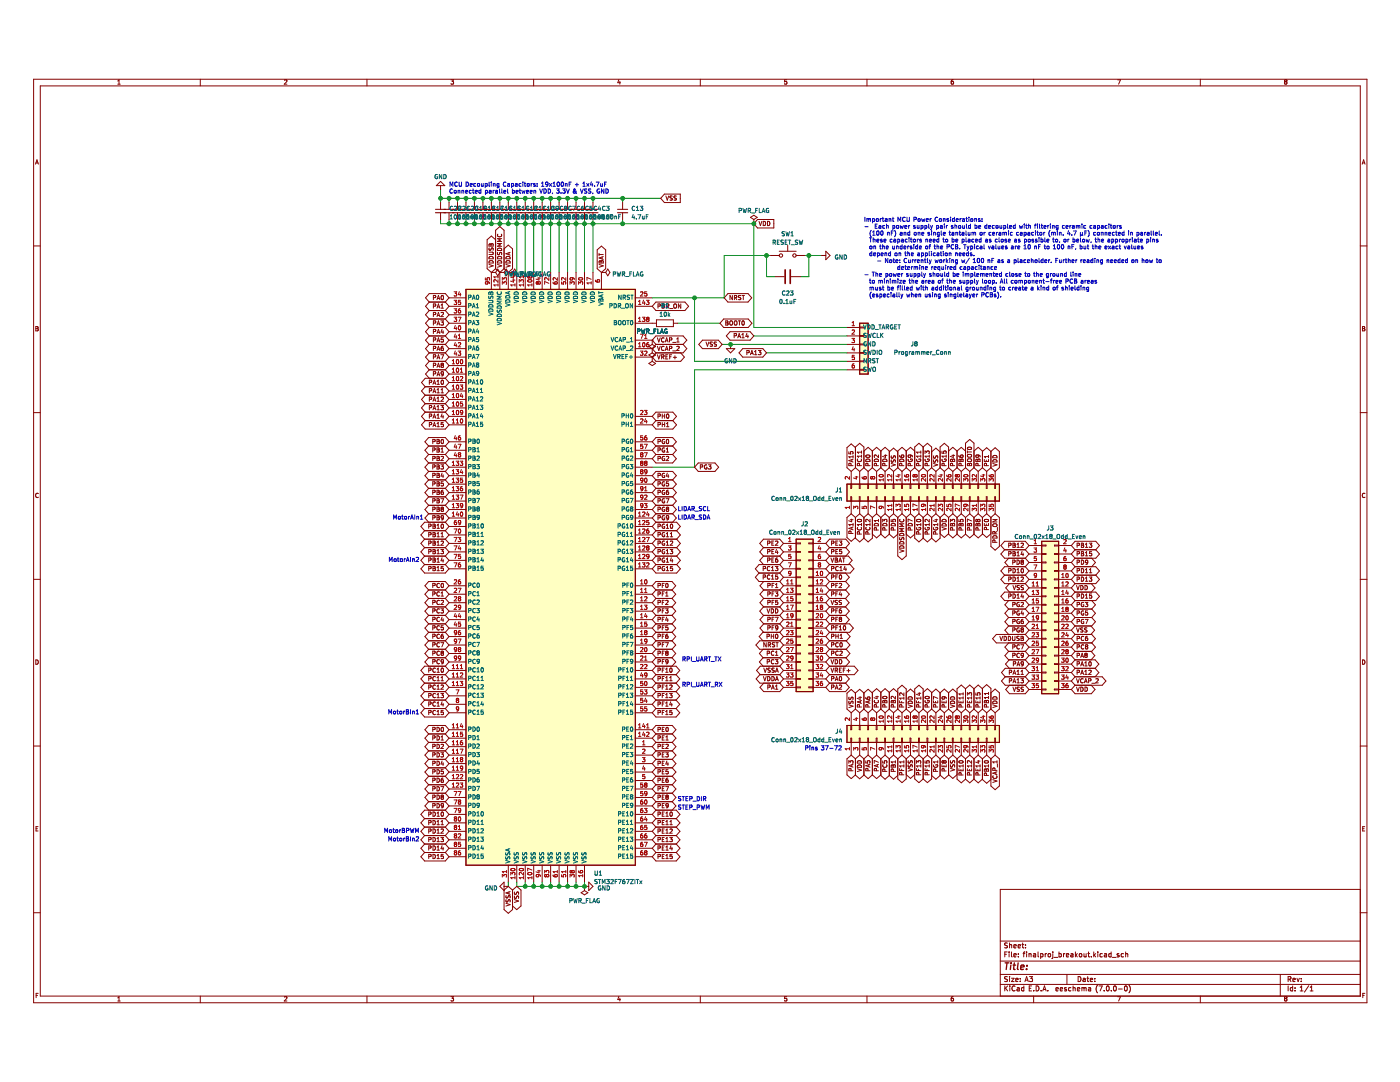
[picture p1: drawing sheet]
<svg xmlns="http://www.w3.org/2000/svg" width="279mm" height="216mm" viewBox="0 0 279 216" stroke-linecap="round" stroke-linejoin="round" font-family="sans-serif">
<path d="M.1 9.2h279.3v206.7h-279.3z" fill-rule="evenodd" fill="#fff" stroke="#fff" stroke-width=".35"/>
<g fill="none" stroke="#840000" stroke-width=".2">
<path d="M6.7 15.8h266.1v184.3h-266.1zM8 17.1h263.5v181.7h-263.5zM23.5 16.8h.5M23.5 16.2l.3-.3v.9M40 15.8v1.3M56.8 16l.3-.1 .2 .3-.6 .6h.6M73.2 15.8v1.3M90 15.9h.5l-.3 .4h.3v.4h-.5M106.5 15.8v1.3M123.5 15.9l-.2 .6h.5M123.7 16.2v.6M139.8 15.8v1.3"/>
<path d="M157 15.9h-.4v.4h.4v.4h-.4M173 15.8v1.3M190.2 15.9l-.3 .2-.1 .5 .2 .2 .3-.1-.1-.4h-.2l-.2 .1M206.3 15.8v1.3M223 15.9h.6l-.4 .9M239.5 15.8v1.3M256.3 16.1l.2-.2 .3 .2M256.3 16.1l.2 .2M256.3 16.1h.1M256.5 16.3l-.2 .2 .2 .3 .3-.2-.1-.3M256.5 16.3h.2M256.8 16.1h.1"/>
<path d="M256.8 16.1l-.1 .2M7.1 32.8l.3-.9 .3 .9M7.2 32.5h.4M87.9 37v.9M87.9 36.2l.9 .8h-1.7zM132.6 38.7h3.2v1.7h-3.2l-.7-.8zM132.9 39.1l.3 .8 .3-.8M134.2 39.1l-.5 .1a.35 .35 0 0 0 .4 .4v.3h-.4M135 39.1l-.5 .1a.35 .35 0 0 0 .4 .4v.3h-.4M271.9 32.8l.2-.9 .3 .9M271.9 32.5h.4M6.7 49.1h1.3"/>
<path d="M86.5 59.4h.4v-.4h-.4v.8M86.9 41.8h32.5M87.2 59.8l.3-.8 .3 .8M87.3 59.6h.4M87.9 40.4v1.4M87.9 42.4v1.4M88.1 59h.1a.41 .41 0 0 1 .3 .4 .41 .41 0 0 1-.4 .4l-.1-.3zM89.6 59.4l-.7-.8h-3.2l-.8 .8 .8 .9M89.6 59.4l-.7 .9M89.6 59.4h3.4M89.6 40.4v1.4M89.6 42.4v1.4"/>
<path d="M91.3 40.4v1.4M91.3 42.4v1.4M93 57.7h33.8v114.9h-33.8zM93 40.4v1.4M93 42.4v1.4M94.7 40.4v1.4M94.7 42.4v1.4M96.4 40.4v1.4M96.4 42.4v1.4M97.6 52.8l.8 .2-.8 .3M97.6 50.3h.7l.1 .2-.1 .3h-.7M97.6 49.5l.1 .4a.35 .35 0 0 0 .4-.4h.3v.4"/>
<path d="M97.7 48.7l.3 .1 .2-.2 .2 .1v.4h-.8zM97.7 52.1a.44 .44 0 0 1 .5-.1 .44 .44 0 0 1 .2 .5h-.8zM97.7 51.2a.44 .44 0 0 1 .5 0 .44 .44 0 0 1 .2 .4h-.8zM98 48.8v.3M98.1 54.4h.1M98.1 54.4h.8M98.1 40.4v1.4M98.1 42.4v1.4M98.1 54.4v3.3M98.9 53.6v-7.7l.9-.7 .8 .7v7.7M98.9 53.6l.9 .8M98.9 54.4l.4-.7 .5 .7"/>
<path d="M98.9 54.4l.4 .6 .5-.6M98.9 53.6l-.8 .8M98.9 47.8l-.8-.7-.9 .7v5.8l.9 .8M99.3 52.8l.8 .2-.8 .3M99.3 50.4l.1 .4a.35 .35 0 0 0 .4-.4h.3v.4M99.4 46.7l-.1 .1M99.4 52.1a.44 .44 0 0 1 .5-.1 .44 .44 0 0 1 .2 .5h-.8zM99.4 51.2a.44 .44 0 0 1 .5 0 .44 .44 0 0 1 .2 .4h-.8zM99.4 49.6a.44 .44 0 0 1 .5-.1 .44 .44 0 0 1 .2 .5h-.8zM99.8 54.4h.1M99.8 54.4h.8M99.8 40.4v1.4"/>
<path d="M99.8 42.4v1.4M99.8 54.4v3.3M100 46.7a.38 .38 0 0 1-.3 .6 .38 .38 0 0 1-.4-.5M100.1 48.6h-.8l.6 .3-.6 .2h.8M100.1 47.6h-.8l.6 .3-.6 .3h.8M100.6 49.6l.8-.7 .9 .7v4l-.9 .8M100.6 53.6l.8 .8M100.6 54.4l.4-.7 .4 .7M100.6 54.4l.4 .6 .4-.6M100.6 53.6l-.8 .8M101 52.8l.8 .2-.8 .3M101.1 52.1a.44 .44 0 0 1 .5-.1 .44 .44 0 0 1 .2 .5h-.8z"/>
<path d="M101.1 51.2a.44 .44 0 0 1 .5 0 .44 .44 0 0 1 .2 .4h-.8zM101.4 54.4h.1M101.4 54.4h.9M101.4 40.4v1.4M101.4 42.4v1.4M101.4 54.4v3.3M101.6 50.4v.4M101.8 50.4l-.8 .2 .8 .3M102.3 54.4l.4-.7 .4 .7M102.3 54.4l.4 .6 .4-.6M103.1 40.4v1.4M103.1 42.4v1.4"/>
<path d="M103.1 54.4v3.3M104.8 40.4v1.4M104.8 42.4v1.4M104.8 54.4v3.3M106.5 40.4v1.4M106.5 42.4v1.4M106.5 54.4v3.3M108.2 40.4v1.4M108.2 42.4v1.4M108.2 54.4v3.3M109.9 40.4v1.4M109.9 42.4v1.4"/>
<path d="M109.9 54.4v3.3M111.6 40.4v1.4M111.6 42.4v1.4M111.6 54.4v3.3M113.3 40.4v1.4M113.3 42.4v1.4M113.3 54.4v3.3M115 40.4v1.4M115 42.4v1.4M115 54.4v3.3M116.6 40.4v1.4M116.6 42.4v1.4"/>
<path d="M116.6 54.4v3.3M118.3 40.4v1.4M118.3 42.4v1.4M118.3 54.4v3.3M119.2 49.8l.8-.7 .9 .7v3.8l-.9 .8-.8-.8zM119.6 50.8h.8M119.6 52.8l.8 .2-.8 .3M119.6 50.6v.4M119.6 52.1l.4 .1 .1-.2h.2l.1 .5h-.8zM120 52.2v.3M120 54.4h.1M120 54.4h.9"/>
<path d="M120 54.4v3.3M120.2 51.3v.4M120.4 51.2l-.8 .3 .8 .3M121.3 53.7l.4 .7-.4 .6-.4-.6zM123.2 41.8h2.1M124.3 40.4v1.4M124.3 42.4v1.4M126.8 59.4h3.4M145.3 58.6h4l.7 .8-.7 .9h-4l-.8-.9zM146.2 59v.8l-.5-.8v.8M146.6 59.4h.4v-.4h-.4v.8M146.8 59.4l.2 .4"/>
<path d="M147.9 59h-.5a.35 .35 0 0 0 .4 .5v.3h-.4M148.1 59h.5M148.3 59v.8M149.8 43.4l.6-.4 .7 .4-.7 .4zM150.4 44.6h.1M150.4 43.8v.8M151.2 43.8h3.2v1.7h-3.2l-.8-.9zM151.5 44.2l.3 .8 .2-.8M152.3 44.2a.43 .43 0 0 1 .5 .4 .43 .43 0 0 1-.5 .4zM153.2 44.2a.43 .43 0 0 1 .5 .4 .43 .43 0 0 1-.5 .4zM153.8 51h1.7M154.7 55.2h1.8"/>
<path d="M155.5 50.1h3.4M157.2 49v1.1M157.9 55.2h1.8M158.9 51h1.7M164 51h.8M164.8 50.1l.9 .9-.9 .8zM271.5 49.1h1.3M7.1 65.6h.3M7.4 65.6l.2 .1v.2M7.4 65.6l.2-.4h-.5v.8h.5M7.6 65.9v.1M84.9 77.2h4"/>
<path d="M84.9 77.2l-.8 .8 .8 .9M84.9 78.9h4M84.9 78.9l-.8 .8 .8 .9M85.7 60.3h3.2M85.7 60.3l-.8 .8 .8 .9M85.7 62h3.2M85.7 68.7h3.2M85.7 68.7l-.8 .9 .8 .8M85.7 70.4h3.2M85.7 63.7h3.2M85.7 63.7l-.8 .8 .8 .8M85.7 65.3h3.2"/>
<path d="M85.7 67h3.2M85.7 67l-.8 .9 .8 .8M85.7 65.3l-.8 .9 .8 .8M85.7 62l-.8 .8 .8 .9M85.7 73.8h3.2M85.7 73.8l-.8 .8 .8 .9M85.7 70.4l-.8 .9 .8 .8M85.7 72.1h3.2M85.7 72.1l-.8 .8 .8 .9M85.7 78l.4-.1v-.3l-.4-.1v.9M85.7 76.3h.4v-.4h-.4v.8M85.7 79.7l.4-.1v-.3l-.4-.1v.9"/>
<path d="M86.4 78.4l.3-.9 .3 .9M86.4 76.7l.3-.8 .3 .8M86.5 67.8h.4v-.3l-.4-.1v.8M86.5 64.5l.4-.1v-.3l-.4-.1v.9M86.5 61.1l.4-.1v-.3l-.4-.1v.9M86.5 66.2l.4-.1v-.3l-.4-.1v.9M86.5 72.9h.4v-.3l-.4-.1v.8M86.5 78.1h.4M86.5 79.8h.4M86.5 76.5h.4M86.9 69.1h-.4v.8M86.9 70.8h-.4v.8"/>
<path d="M86.9 69.1v.1M86.9 62.7l-.4 .1M86.9 74.6h-.4M86.9 70.8v.1M86.9 62.7v-.3l-.4-.1v.9M86.9 74.5v-.3h-.4v.8M86.9 69.2v.3h-.4M86.9 70.9v.3h-.4M86.9 62.7h.1M86.9 74.5v.1M87.2 61.5l.3-.9 .3 .9M87.2 69.9l.3-.8 .3 .8"/>
<path d="M87.2 64.9l.3-.9 .3 .9M87.2 68.2l.3-.8 .3 .8M87.2 66.6l.3-.9 .3 .9M87.2 63.2l.3-.9 .3 .9M87.2 75l.3-.8 .3 .8M87.2 71.6l.3-.8 .3 .8M87.2 73.3l.3-.8 .3 .8M87.2 76.1l.3-.2v.8M87.2 77.8l.3-.3v.9M87.2 79.5l.3-.3v.9M87.2 78.4h.5M87.2 76.7h.5"/>
<path d="M87.3 61.2h.4M87.3 69.7h.4M87.3 64.6h.4M87.3 68h.4M87.3 66.3h.4M87.3 62.9h.4M87.3 74.8h.4M87.3 71.4h.4M87.3 73.1h.4M88 64h.5l-.3 .3 .3 .1v.4h-.5M88 70.8h.5l-.3 .8M88 62.4l.3-.1 .2 .3-.5 .6h.5"/>
<path d="M88 79.3l.3-.1 .2 .3-.5 .6h.5M88 60.9l.3-.3v.9M88 77.8l.3-.3v.9M88 61.5h.5M88 78.4h.5M88.1 75.9h.1a.41 .41 0 0 1 .3 .4 .41 .41 0 0 1-.4 .4l-.1-.3zM88.1 69.2l-.1 .6 .2 .1h.3l-.1-.4-.2-.1-.2 .2M88.2 72.8l-.2-.1 .2-.2 .3 .1-.2 .2M88.2 72.8l-.2 .2 .2 .3 .3-.1-.2-.4M88.2 69.1l-.1 .1M88.2 72.8h.1M88.2 65.7l-.2 .6h.5"/>
<path d="M88.4 66v.6M88.4 69.1h-.2M88.5 67.4h-.4l-.1 .4h.4l.1 .4h-.5M88.5 74.5l-.2 .2-.2-.1v-.4h.2l.2 .1v.5l-.4 .2M88.9 60.3l.7 .8M88.9 68.7l.7 .9M88.9 63.7l.7 .8M88.9 67l.7 .9M88.9 65.3l.7 .9M88.9 62l.7 .8M88.9 77.2l.7 .8M88.9 78.9l.7 .8"/>
<path d="M88.9 73.8l.7 .8M88.9 75.5h-4l-.8 .8 .8 .9M88.9 75.5l.7 .8M88.9 70.4l.7 .9M88.9 72.1l.7 .8M89.6 74.6h3.4M89.6 64.5h3.4M89.6 61.1l-.7 .9M89.6 69.6h3.4M89.6 69.6l-.7 .8M89.6 64.5l-.7 .8M89.6 67.9h3.4"/>
<path d="M89.6 67.9l-.7 .8M89.6 66.2l-.7 .8M89.6 62.8l-.7 .9M89.6 78l-.7 .9M89.6 79.7l-.7 .9M89.6 74.6l-.7 .9M89.6 76.3l-.7 .9M89.6 71.3h3.4M89.6 71.3l-.7 .8M89.6 72.9l-.7 .9M89.6 66.2h3.4M89.6 72.9h3.4"/>
<path d="M89.6 76.3h3.4M89.6 78h3.4M89.6 79.7h3.4M89.6 61.1h3.4M89.6 62.8h3.4M126.8 64.5h4.2M126.8 69.6h3.4M126.8 67.9h3.4M126.8 71.3h3.4M126.8 61.1h3.4M129.5 72.5l.7-.4 .6 .4-.6 .4zM130.2 69.6h.1"/>
<path d="M130.2 67.9h.1M130.2 71.3h.1M130.2 67.9l.7-.9h5.4l.8 .9-.8 .8M130.2 67.9l.7 .8M130.2 69.6l.7 .8M130.2 67.9v.8M130.2 69.6v.8M130.2 71.3v.8M130.2 70.4l.6 .4-.6 .5M130.2 70.4l-.7 .4 .7 .5M130.2 68.7l.6 .4-.6 .5M130.2 68.7l-.7 .4 .7 .5"/>
<path d="M130.9 60.3h5.8l.7 .8-.7 .9h-5.8l-.7-.9zM130.9 68.7h5.4M130.9 68.7l-.7 .9M130.9 70.4l-.7 .9M131 63.8h3.4v1.4h-3.4zM131.2 67.4l.3 .8 .3-.8M131.2 69.1l.3 .8 .3-.8M131.2 70.8l.3 .8 .3-.8M131.3 61.1l.4-.1 .1-.3-.5-.1v.9M132.2 60.6a.43 .43 0 0 1 .5 .5 .43 .43 0 0 1-.5 .4zM132.2 71.2l.3 .4M132.4 70.8h-.4v.8"/>
<path d="M132.4 70.8l.1 .1M132.5 70.9l-.1 .3h-.4M132.5 69.2a.37 .37 0 0 0-.5 .3 .37 .37 0 0 0 .5 .4M132.5 67.5a.37 .37 0 0 0-.5 .3 .37 .37 0 0 0 .5 .4M132.8 68.2l.2-.8 .3 .8M132.8 69.9l.2-.8 .3 .8M132.8 69.7h.4M132.8 68h.4M132.9 71.2h.3M133 61.1l.4-.1 .1-.3-.5-.1v.9M133.2 61.1l.3 .4M133.3 70.8h-.4v.8h.4"/>
<path d="M133.6 69.5h.4l.1-.3-.5-.1v.8M133.6 67.8h.4l.1-.3-.5-.1v.8M133.7 71.2h.2M133.7 61.6h.6M134.1 70.8h-.4v.8M134.3 68.3h.6M134.3 70h.6M134.4 71.3h.6M134.4 64.5h.8M134.5 60.8l.2-.2 .3 .2-.1 .6h-.4zM134.7 71v.6M135.1 69.2l.3-.1 .1 .2-.5 .6h.5"/>
<path d="M135.1 68.2h.4M135.1 67.6l.2-.2v.8M135.8 70.4l.8 .9-.8 .8h-4.9l-.7-.8M135.9 60.6v.9l-.5-.9v.9M136.3 68.7l.8 .9-.8 .8h-5.4M140.2 67.9h3.2l.7 .8-.7 .9h-3.2l-.7-.9zM140.9 68.2l.3 .9 .3-.9M142.2 68.3h-.5a.35 .35 0 0 0 .5 .5l-.1 .3h-.4M143 68.3h-.4a.35 .35 0 0 0 .4 .5l-.1 .3h-.4M144.4 63.7h4.9l.8 .8-.8 .8h-4.9l-.7-.8zM144.8 64l.5 .2-.2 .2 .2 .3-.1 .2h-.4zM144.8 64.4h.3"/>
<path d="M145 69.6h1.6l-.8 .8zM145.7 64.1l.1-.1 .4 .1-.1 .7-.4-.1zM145.7 66.2h4l.7 .8-.7 .9h-4l-.7-.9zM145.8 68.7v.9M146.5 67h.4l.1-.4h-.5v.8M146.6 64.1l.1-.1 .3 .1v.7l-.4-.1zM147.2 67.4l.3-.8 .3 .8M147.3 67.2h.4M147.3 64h.5M147.6 64v.9M148 67.4h.5M148 66.8l.3-.2v.8"/>
<path d="M148.1 64.1l.2-.1a.41 .41 0 0 1 .3 .5 .41 .41 0 0 1-.4 .3l-.1-.3zM148.2 69.6h4l.8 .8-.8 .9h-4l-.7-.9zM149.1 70.4l.4-.1v-.3l-.4-.1v.9M149.1 66.5l-.3 .6h.6M149.3 66.8v.6M149.8 70.8l.3-.9 .2 .9M149.9 70.5h.4M150.6 70.2l.2-.3v.9M150.6 70.8h.5M151.3 69.9h.6l-.3 .4h.2v.4h-.5M169 68.7h2.6M169 70.4h2.6"/>
<path d="M169 65.3h2.6M169 67h2.6M169 73.8h2.6M169 72.1h2.6M171.6 64.5h1.7v10.1h-1.7zM171.6 66.9h.8v.2h-.8M171.6 65.3h.8v.1h-.8M171.6 68.6h.8v.2h-.8M171.6 70.3h.8v.2h-.8M171.6 72h.8v.2h-.8M171.6 73.7h.8v.2h-.8M271.9 65.2l.5 .1-.2 .3 .2 .3-.2 .1h-.3z"/>
<path d="M271.9 65.6h.3M6.7 82.3h1.3M7.6 98.5a.38 .38 0 0 0-.5 .4 .38 .38 0 0 0 .5 .3M84.9 83.9h4M84.9 83.9l-.8 .9 .8 .8h4l.7-.8M84.9 82.2h4M84.9 82.2l-.8 .9 .8 .8M84.9 80.6h4M84.9 80.6l-.8 .8 .8 .8M85.5 90.7h3.4M85.5 90.7l-.7 .8 .7 .9M85.5 92.4h3.4"/>
<path d="M85.5 92.4l-.7 .8 .7 .9M85.5 94.1h3.4M85.5 89h3.4M85.5 89l-.7 .8 .7 .9M85.5 95.8h3.4M85.5 95.8l-.7 .8 .7 .8M85.5 97.4h3.4M85.5 94.1l-.7 .8 .7 .9M85.5 99.1h3.4M85.5 99.1l-.7 .9 .7 .8M85.5 97.4l-.7 .9 .7 .8M85.7 81.4l.4-.1v-.3l-.4-.1v.9"/>
<path d="M85.7 83.1l.4-.1v-.3l-.4-.1v.9M85.7 84.7h.4v-.3l-.4-.1v.8M86.4 96.6l.4-.1v-.3l-.4-.1v.9M86.4 88.1h.4v-.3l-.4-.1v.8M86.4 89.8h.4v-.3l-.4-.1v.8M86.4 91.5h.4v-.4h-.4v.8M86.4 93.2h.4v-.4l-.4-.1v.9M86.4 94.9l.4-.1v-.3l-.4-.1v.9M86.4 98.3l.4-.1v-.3l-.4-.1v.9M86.4 100l.4-.1v-.3l-.4-.1v.9M86.4 85.1l.3-.8 .3 .8M86.4 83.5l.3-.9 .3 .9"/>
<path d="M86.4 81.8l.3-.9 .3 .9M86.4 80.1l.3-.9 .3 .9M86.5 84.9h.4M86.5 83.2h.4M86.5 81.5h.4M87.2 87.7l.5 .1-.2 .3 .2 .3-.2 .1h-.3zM87.2 89.4l.5 .1-.2 .3 .2 .3-.2 .1h-.3zM87.2 91.1l.5 .1-.2 .3 .2 .2-.2 .2h-.3zM87.2 92.7l.5 .2-.2 .3 .2 .2-.2 .2h-.3zM87.2 94.4l.5 .2-.2 .2 .2 .3-.2 .2h-.3zM87.2 96.1l.5 .2-.2 .2 .2 .3-.2 .2h-.3zM87.2 97.8l.5 .2-.2 .2 .2 .3-.2 .2h-.3z"/>
<path d="M87.2 99.5l.5 .2-.2 .2 .2 .3-.2 .2h-.3zM87.2 91.5h.3M87.2 93.2h.3M87.2 89.8h.3M87.2 88.1h.3M87.2 96.5h.3M87.2 94.8h.3M87.2 99.9h.3M87.2 98.2h.3M87.2 81.2l.3-.3v.9M87.2 82.9l.3-.3v.9M87.2 84.5l.3-.2v.8"/>
<path d="M87.2 85.1h.5M87.2 83.5h.5M87.2 81.8h.5M87.2 80.1h.5M88 80.9h.5l-.3 .3 .3 .1v.4h-.5M88 92.7h.5l-.3 .4 .3 .1v.3h-.5M88 99.5h.5l-.3 .9M88 91.1h.3l.2 .2-.5 .6h.5M88 89.6l.3-.2v.8M88 90.2h.5M88.1 87.8l.1-.1a.41 .41 0 0 1 .3 .4 .41 .41 0 0 1-.4 .4l-.1-.3zM88.2 82.6l-.2 .6h.5"/>
<path d="M88.2 94.4l-.2 .6h.5M88.4 97.8l-.3 .2-.1 .5 .2 .2 .3-.1-.1-.4-.2-.1-.2 .2M88.4 82.9v.6M88.4 94.7v.6M88.5 84.3h-.4l-.1 .4h.4l.1 .4h-.5M88.5 96.1h-.4l-.1 .4h.4l.1 .4h-.5M88.9 90.7l.7 .8M88.9 92.4l.7 .8M88.9 89l.7 .8M88.9 83.9l.7 .9M88.9 82.2l.7 .9M88.9 80.6l.7 .8"/>
<path d="M88.9 95.8l.7 .8M88.9 94.1l.7 .8M88.9 99.1l.7 .9M88.9 97.4l.7 .9M89.6 96.6h3.4M89.6 100h3.4M89.6 91.5l-.7 .9M89.6 93.2h3.4M89.6 93.2l-.7 .9M89.6 89.8l-.7 .9M89.6 88.2l-.7-.9h-3.4l-.7 .9 .7 .8M89.6 88.2l-.7 .8"/>
<path d="M89.6 84.8h3.4M89.6 83.1h3.4M89.6 83.1l-.7 .8M89.6 81.4h3.4M89.6 81.4l-.7 .8M89.6 96.6l-.7 .8M89.6 94.9h3.4M89.6 94.9l-.7 .9M89.6 100l-.7 .8M89.6 98.3l-.7 .8M89.6 89.8h3.4M89.6 88.2h3.4"/>
<path d="M89.6 91.5h3.4M89.6 98.3h3.4M126.8 96.6h3.4M126.8 100h3.4M126.8 93.2h3.4M126.8 84.8h3.4M126.8 83.1h3.4M126.8 94.9h3.4M126.8 89.8h3.4M126.8 88.2h3.4M126.8 91.5h3.4M126.8 98.3h3.4"/>
<path d="M130.2 94.9l.7-.8h3.3l.8 .8-.8 .9M130.2 88.2l.7-.9h3.3l.8 .9-.8 .8M130.2 83.1l.7-.9h3.4l.7 .9-.7 .8M130.2 89.8l.7 .9M130.2 88.2l.7 .8M130.2 83.1l.7 .8M130.2 98.3l.7 .8M130.2 94.9l.7 .9M130.2 96.6l.7 .8M130.2 100l.7 .8M130.9 90.7h3.3M130.9 89h3.3"/>
<path d="M130.9 83.9h3.4M130.9 95.8h3.3M130.9 97.4h3.3M130.9 99.1h3.3M130.9 89l-.7 .8M130.9 83.9l-.7 .9M130.9 97.4l-.7 .9M130.9 95.8l-.7 .8M130.9 99.1l-.7 .9M130.9 90.7l-.7 .8M131.3 96.6l.4-.1 .1-.3-.5-.1v.9M131.3 91.5h.4l.1-.4h-.5v.8"/>
<path d="M131.3 89.8h.4l.1-.3-.5-.1v.8M131.3 88.1h.4l.1-.3-.5-.1v.8M131.3 84.7h.4l.1-.3-.5-.1v.8M131.3 83.1l.4-.1 .1-.3-.5-.1v.9M131.3 94.9l.4-.1 .1-.3-.5-.1v.9M131.3 100l.4-.1 .1-.3-.5-.1v.9M131.3 98.3l.4-.1 .1-.3-.5-.1v.9M132.2 82.6v.9M132.2 84.3v.8M132.2 84.7h.4M132.2 83h.4M132.6 96.2a.38 .38 0 0 0-.5 .4 .38 .38 0 0 0 .5 .3v-.3h-.1"/>
<path d="M132.6 99.5a.38 .38 0 0 0-.5 .4 .38 .38 0 0 0 .5 .4v-.3h-.1M132.6 97.9a.38 .38 0 0 0-.5 .3 .38 .38 0 0 0 .5 .4v-.3h-.1M132.6 91.1a.38 .38 0 0 0-.5 .4 .38 .38 0 0 0 .5 .3v-.3h-.1M132.6 89.4a.38 .38 0 0 0-.5 .4 .38 .38 0 0 0 .5 .3v-.2h-.1M132.6 87.7a.38 .38 0 0 0-.5 .4 .38 .38 0 0 0 .5 .3v-.2h-.1M132.6 94.5a.38 .38 0 0 0-.5 .4 .38 .38 0 0 0 .5 .3v-.3h-.1M132.6 82.6v.9M132.6 84.3v.8M132.9 99.5h.6l-.4 .9M133 89.6l.2-.2v.8M133 91.1h.3l.2 .2-.6 .6h.6M133 90.2h.5"/>
<path d="M133 85.1h.5M133 84.5l.2-.2v.8M133 87.8l.2-.1a.41 .41 0 0 1 .3 .4 .41 .41 0 0 1-.4 .4l-.1-.3zM133.1 82.7l.1-.1a.41 .41 0 0 1 .3 .4 .41 .41 0 0 1-.4 .4l-.1-.3zM133.2 94.4l-.2 .6h.5M133.4 97.8l-.4 .2v.5l.1 .2 .3-.1v-.4l-.3-.1-.1 .2M133.4 94.7v.6M133.4 96.1h-.4v.4h.4v.4h-.4M134.2 95.8l.8 .8-.8 .8M134.2 90.7l.8 .8-.8 .9h-3.3l-.7-.9M134.2 89l.8 .8-.8 .9M134.2 97.4l.8 .9-.8 .8"/>
<path d="M134.2 99.1l.8 .9-.8 .8M134.3 83.9l.7 .9-.7 .8h-3.4l-.7-.8M139.4 92.4h3.3l.7 .8-.7 .9h-3.3l-.8-.9zM139.8 93.2h.4v-.4l-.4-.1v.9M141.1 92.8a.38 .38 0 0 0-.5 .4 .38 .38 0 0 0 .5 .3v-.3h-.2M141.4 92.7h.5l-.3 .4 .3 .1v.3h-.5M169 96.6h30.4v3.4h-30.4zM169.4 90.1v.4l.4 .1v-.4M169.8 96.6v.8h.2v-.8M169.8 100v-.9h.2v.9M169.8 90.1v.1M169.8 90.1h.4"/>
<path d="M169.8 92.9v-.4h-.3l-.1 .4h.8M169.9 94.1v2.5M169.9 100v2.5M170 91.7v.4M170.2 90.1v.1M170.2 90.2v.4M170.2 91.6l-.8 .3 .8 .3M170.2 90.9v.5M170.2 91.1h-.8l.2 .3M170.7 93.3v-4.1l.9-.7 .8 .7v4.1M170.7 93.3l.9 .8M170.7 89.3l-.8-.7-.9 .7v4l.9 .8"/>
<path d="M170.7 93.3l-.8 .8M171.2 91.6a.37 .37 0 0 0 .3 .5 .37 .37 0 0 0 .4-.5M171.5 96.6v.8h.2v-.8M171.5 100v-.9h.2v.9M171.5 92.9v-.4h-.3l-.1 .4h.8M171.6 94.1v2.5M171.6 100v2.5M171.9 90.2h-.8l.2 .3M171.9 90v.5M171.9 90.8v.5M171.9 91h-.8l.2 .3M172.4 90l.9-.7 .8 .7"/>
<path d="M172.4 93.3l.9 .8M172.4 93.3l-.8 .8M172.9 90.9a.41 .41 0 0 1 .4-.2 .41 .41 0 0 1 .3 .4 .41 .41 0 0 1-.5 .2 .41 .41 0 0 1-.3-.4zM172.9 91.7a.44 .44 0 0 1 .5-.1 .44 .44 0 0 1 .2 .5h-.8zM173.2 96.6v.8h.1v-.8M173.2 100v-.9h.1v.9M173.2 92.9v-.4h-.3l-.1 .4h.8M173.3 94.1v2.5M173.3 100v2.5M174.1 90l.8-.7 .9 .7M174.1 90v3.3M174.1 93.3l.8 .8"/>
<path d="M174.1 93.3l-.8 .8M174.6 91.7a.44 .44 0 0 1 .5-.1 .44 .44 0 0 1 .2 .5h-.8zM174.9 96.6v.8h.1v-.8M174.9 100v-.9h.1v.9M174.9 92.9v-.4h-.3l-.1 .4h.8M174.9 94.1v2.5M174.9 100v2.5M175.3 90.8v.5l-.6-.5-.2 .1 .1 .4M175.8 90l.8-.7 .9 .7v3.3M175.8 90v3.3M175.8 93.3l.8 .8M175.8 93.3l-.9 .8"/>
<path d="M176.3 91.7a.44 .44 0 0 1 .5-.1 .44 .44 0 0 1 .2 .5h-.8zM176.4 90.9h.6M176.6 96.6v.8h.1v-.8M176.6 100v-.9h.1v.9M176.6 92.9v-.4h-.4v.4h.8M176.6 94.1v2.5M176.6 100v2.5M176.7 90.7v.6l-.6-.2M177.5 90.2l.8-.8 .9 .8M177.5 93.3l.8 .8M177.5 93.3l-.9 .8M177.9 92.5l.8 .3-.8 .2"/>
<path d="M177.9 91.8v.4a.35 .35 0 0 0 .5-.4h.3v.4M177.9 90.9v.5a.35 .35 0 0 0 .5-.4h.3v.4M178.2 96.6v.8h.2v-.8M178.2 100v-.9h.2v.9M178.3 94.1v2.5M178.3 100v2.5M179.2 93.3l.8 .8M179.2 93.3l-.9 .8M179.5 90.9l.2 .3 .5 .1 .2-.2-.1-.3-.4 .1v.2l.1 .2M179.7 91.7a.44 .44 0 0 1 .5-.1 .44 .44 0 0 1 .2 .5h-.9zM179.9 96.6v.8h.2v-.8M179.9 100v-.9h.2v.9"/>
<path d="M180 92.9l-.1-.4h-.3l-.1 .4h.9M180 94.1v2.5M180 100v2.5M180.9 90l.8-.7 .8 .7M180.9 90v3.3M180.9 93.3l.8 .8M180.9 90l-.9-.7-.8 .7v3.3M180.9 93.3l-.9 .8M181.3 91.6a.38 .38 0 0 0 .4 .5 .38 .38 0 0 0 .3-.5h-.3v.2M181.6 90.8l.2 .1-.1 .3h-.4l-.1-.3 .2-.1h.5l.2 .4M181.6 96.6v.8h.2v-.8M181.6 100v-.9h.2v.9"/>
<path d="M181.7 92.9l-.1-.4h-.3l-.1 .4h.9M181.7 94.1v2.5M181.7 100v2.5M182.5 93.3l.9 .8M182.5 93.3l-.8 .8M183 91.6a.38 .38 0 0 0 .4 .5 .38 .38 0 0 0 .3-.5h-.3v.2M183.3 96.6v.8h.2v-.8M183.3 100v-.9h.2v.9M183.4 92.9l-.1-.4h-.3l-.1 .4h.9M183.4 94.1v2.5M183.4 100v2.5M183.8 90.2h-.9l.3 .3"/>
<path d="M183.8 91h-.9l.3 .3M183.8 90v.5M183.8 90.8v.5M184.2 89.2l.9-.7 .8 .7v4.1M184.2 89.2v4.1M184.2 93.3l.9 .8M184.2 89.2l-.8-.7-.9 .7v4.1M184.2 93.3l-.8 .8M184.6 90.5v-.5l.3 .3 .1-.3h.4v.5M184.7 91.6a.38 .38 0 0 0 .3 .5 .38 .38 0 0 0 .4-.5h-.3v.2M185 96.6v.8h.2v-.8M185 100v-.9h.2v.9"/>
<path d="M185.1 92.9l-.1-.4h-.3l-.1 .4h.9M185.1 94.1v2.5M185.1 100v2.5M185.5 91h-.9l.3 .3M185.5 90.8v.5M185.9 90.2l.9-.8 .8 .8M185.9 93.3l.9 .8M185.9 93.3l-.8 .8M186.3 92.5l.8 .3-.8 .2M186.3 91.8l.1 .4a.35 .35 0 0 0 .4-.4h.3v.4M186.3 90.9v.4l.2 .1 .2-.1 .1-.3M186.7 96.6v.8h.2v-.8"/>
<path d="M186.7 100v-.9h.2v.9M186.8 94.1v2.5M186.8 100v2.5M186.8 91h.3v.4M186.8 91h.1M187.6 93.3v-4.1l.9-.7 .8 .7v4.1M187.6 93.3l.9 .8M187.6 93.3l-.8 .8M188 90v.4l.4 .1v-.4l.4-.1v.5M188 91.6a.38 .38 0 0 0 .4 .5 .38 .38 0 0 0 .4-.5h-.3v.2M188.4 96.6v.8h.1v-.8M188.4 100v-.9h.1v.9"/>
<path d="M188.4 92.9v-.4h-.3l-.1 .4h.8M188.5 94.1v2.5M188.5 100v2.5M188.8 91h-.8l.2 .3M188.8 90.8v.5M189.3 90l.9-.7 .8 .7M189.3 93.3l.9 .8M189.3 93.3l-.8 .8M190 90.9h.5M190.1 96.6v.8h.1v-.8M190.1 100v-.9h.1v.9M190.1 91.8v.3"/>
<path d="M190.1 92.9v-.4h-.3l-.1 .4h.8M190.1 91.7v.1M190.2 94.1v2.5M190.2 100v2.5M190.2 91.6l.3 .1v.4h-.8l.1-.4 .3 .1M190.2 91.6l-.1 .1M190.2 90.7v.6l-.6-.2M191 90l.8-.7 .9 .7M191 90v3.3M191 93.3l.8 .8M191 93.3l-.8 .8M191.4 90.9l.2 .3 .5 .1 .1-.2-.1-.3-.4 .1v.2l.2 .2"/>
<path d="M191.4 91.7l.4 .1 .1-.2h.2l.1 .5h-.8zM191.8 96.6v.8h.1v-.8M191.8 100v-.9h.1v.9M191.8 91.8v.3M191.8 92.9v-.4h-.4v.4h.8M191.8 94.1v2.5M191.8 100v2.5M192.7 93.3v-4.9l.8-.7 .9 .7v4.9M192.7 93.3l.8 .8M192.7 93.3l-.9 .8M193.1 89.9v.5M193.1 90.2h.8"/>
<path d="M193.1 91.7l.7-.1 .1 .3-.3 .2h-.4zM193.1 90.8l.7-.1 .1 .3-.3 .2h-.4zM193.1 89.3a.41 .41 0 0 1 .5-.1 .41 .41 0 0 1 .3 .4 .41 .41 0 0 1-.5 .2 .41 .41 0 0 1-.3-.5zM193.1 92.5l.4 .1 .1-.2 .2 .1 .1 .4h-.8zM193.4 96.6v.8h.2v-.8M193.4 100v-.9h.2v.9M193.5 92.6v.3M193.5 94.1v2.5M193.5 100v2.5M194.4 90l.8-.7 .9 .7v3.3M194.4 93.3l.8 .8M194.4 93.3l-.9 .8"/>
<path d="M195.1 90.8l.2 .1-.1 .3h-.4l-.1-.3 .2-.1h.5l.2 .4M195.1 96.6v.8h.2v-.8M195.1 100v-.9h.2v.9M195.2 91.8v.3M195.2 92.9v-.4h-.4l-.1 .4h.9M195.2 94.1v2.5M195.2 100v2.5M195.5 91.6h-.2l-.1 .2M195.5 91.6l.1 .1M195.6 91.7v.4h-.9l.1-.4 .4 .1M196.1 90.1l.8-.8 .9 .8M196.1 93.3l.8 .8"/>
<path d="M196.1 93.3l-.9 .8M196.4 91.7v.4h.9v-.4M196.8 96.6v.8h.2v-.8M196.8 100v-.9h.2v.9M196.8 91.8v.3M196.9 92.9l-.1-.4h-.3l-.1 .4h.9M196.9 94.1v2.5M196.9 100v2.5M197.3 91.1h-.9l.3 .2M197.3 90.9v.4M197.8 90.1l.8-.8 .8 .8v3.2l-.8 .8M197.8 90.1v3.2"/>
<path d="M197.8 93.3l.8 .8M197.8 93.3l-.9 .8M198.1 92.5l.9 .3-.9 .2M198.2 90.9a.44 .44 0 0 1 .6 0 .44 .44 0 0 1 .2 .4h-.9zM198.2 91.8a.44 .44 0 0 1 .6-.1 .44 .44 0 0 1 .2 .5h-.9zM198.5 96.6v.8h.2v-.8M198.5 100v-.9h.2v.9M198.6 94.1v2.5M198.6 100v2.5M271.5 82.3h1.3M272.4 98.5a.38 .38 0 0 0-.5 .4 .38 .38 0 0 0 .5 .3M6.7 115.6h1.3"/>
<path d="M84.7 107.6h4.2M84.7 112.7h4.2M84.7 112.7l-.7 .8 .7 .8h4.2l.7-.8M84.7 111h4.2M84.7 111l-.7 .8 .7 .9M84.7 107.6l-.7 .8 .7 .9M84.7 109.3h4.2M84.7 105.9h4.2M84.7 105.9l-.7 .8 .7 .9M84.7 109.3l-.7 .8 .7 .9M85.5 117.7h3.4M85.5 117.7l-.7 .9 .7 .8"/>
<path d="M85.5 119.4h3.4M85.5 119.4l-.7 .9 .7 .8M85.5 100.8h3.4M85.5 100.8l-.7 .9 .7 .8M85.5 102.5h3.4M85.5 102.5l-.7 .9 .7 .8M85.6 110.1l.4-.1v-.3l-.4-.1v.9M85.6 105h.4v-.3l-.4-.1v.8M85.6 106.7h.4v-.4h-.4v.8M85.6 108.4h.4v-.4h-.4v.8M85.6 111.8l.4-.1v-.3l-.4-.1v.9M85.6 113.5l.4-.1v-.3l-.4-.1v.9"/>
<path d="M86.4 101.6h.4v-.3l-.4-.1v.8M86.4 103.3h.4v-.3l-.4-.1v.8M86.4 116.8h.4v-.3l-.4-.1v.9M86.4 118.5h.4v-.3l-.4-.1v.8M86.4 104.6l.5 .1-.2 .3 .2 .3-.2 .1h-.3zM86.4 106.3l.5 .1-.2 .3 .2 .3-.2 .1h-.3zM86.4 108l.5 .1-.2 .3 .2 .2-.2 .2h-.3zM86.4 109.6l.5 .2-.2 .2 .2 .3-.2 .2h-.3zM86.4 111.3l.5 .2-.2 .2 .2 .3-.2 .2h-.3zM86.4 113l.5 .2-.2 .2 .2 .3-.2 .2h-.3zM86.4 113.4h.3M86.4 111.7h.3"/>
<path d="M86.4 108.4h.3M86.4 106.7h.3M86.4 105h.3M86.4 110h.3M87.2 101.2l.5 .2-.2 .2 .2 .3-.2 .1h-.3zM87.2 102.9l.5 .1-.2 .3 .2 .3-.2 .1h-.3zM87.2 101.6h.3M87.2 103.3h.3M87.2 113.9h.5M87.2 104.8l.3-.2v.8M87.2 106.5l.3-.2v.8M87.2 108.2l.3-.2v.8"/>
<path d="M87.2 109.9l.3-.3v.9M87.2 111.6l.3-.3v.9M87.2 113.3l.3-.3v.9M87.2 112.2h.5M87.2 108.8h.5M87.2 107.1h.5M87.2 105.4h.5M87.2 110.5h.5M87.7 116.5a.37 .37 0 0 0-.5 .3 .37 .37 0 0 0 .5 .4M87.7 118.2a.37 .37 0 0 0-.5 .3 .37 .37 0 0 0 .5 .4M87.7 119.9a.37 .37 0 0 0-.5 .3 .37 .37 0 0 0 .5 .4M88 109.6h.5l-.3 .4h.3v.4h-.5"/>
<path d="M88 108h.3l.2 .2-.5 .6h.5M88 119.9l.3-.1 .2 .2-.5 .6h.5M88 101.4h.1M88 106.5l.3-.2v.8M88 118.3l.3-.2v.8M88 118.9h.5M88 101.4l.2-.2 .3 .2M88 101.4l.2 .2M88 107.1h.5M88.1 116.5l.1-.1a.41 .41 0 0 1 .3 .4 .41 .41 0 0 1-.4 .4l-.1-.3zM88.1 104.7l.1-.1a.41 .41 0 0 1 .3 .4 .41 .41 0 0 1-.4 .4l-.1-.3zM88.2 101.6l-.2 .1 .2 .3 .3-.1-.2-.3"/>
<path d="M88.2 101.6h.1M88.2 111.3l-.2 .6h.5M88.3 103.7h-.2M88.4 103.7h-.1M88.4 111.6v.6M88.5 113h-.4l-.1 .4h.4l.1 .4h-.5M88.5 101.4h.1M88.5 103.3l-.2 .1h-.2v-.4l.2-.1 .2 .1-.1 .7M88.5 101.4l-.2 .2M88.9 112.7l.7 .8M88.9 111l.7 .8M88.9 117.7l.7 .9"/>
<path d="M88.9 119.4l.7 .9M88.9 100.8l.7 .9M88.9 107.6l.7 .8M88.9 105.9l.7 .8M88.9 104.2l.7 .9M88.9 104.2h-4.2l-.7 .9 .7 .8M88.9 109.3l.7 .8M88.9 102.5l.7 .9M89.6 116.9l-.7-.9h-3.4l-.7 .9 .7 .8M89.6 116.9l-.7 .8M89.6 111.8l-.7 .9M89.6 118.6h3.4"/>
<path d="M89.6 118.6l-.7 .8M89.6 101.7l-.7 .8M89.6 108.4h3.4M89.6 108.4l-.7 .9M89.6 106.7h3.4M89.6 106.7l-.7 .9M89.6 105.1l-.7 .8M89.6 110.1h3.4M89.6 110.1l-.7 .9M89.6 103.4l-.7 .8M89.6 105.1h3.4M89.6 103.4h3.4"/>
<path d="M89.6 101.7h3.4M89.6 113.5h3.4M89.6 111.8h3.4M89.6 116.9h3.4M126.8 118.6h3.4M126.8 108.4h3.4M126.8 106.7h3.4M126.8 110.1h3.4M126.8 105.1h3.4M126.8 103.4h3.4M126.8 101.7h3.4M126.8 113.5h3.4"/>
<path d="M126.8 111.8h3.4M126.8 116.9h3.4M130.2 116.9l.7-.9h3.2l.8 .9-.8 .8M130.2 103.4l.7 .8M130.2 101.7l.7 .8M130.2 105.1l.7 .8M130.2 111.8l.7 .9M130.2 110.1l.7 .9M130.2 118.6l.7 .8M130.2 116.9l.7 .8M130.2 106.7l.7 .9M130.2 108.4l.7 .9"/>
<path d="M130.9 107.6h4.1M130.9 117.7h3.2M130.9 112.7h4.1M130.9 111h4.1M130.9 119.4h3.2M130.9 100.8h3.3M130.9 102.5h3.3M130.9 109.3h4.1M130.9 105.9h4.1M130.9 104.2h4.1l.8 .9-.8 .8M130.9 102.5l-.7 .9M130.9 100.8l-.7 .9"/>
<path d="M130.9 104.2l-.7 .9M130.9 112.7l-.7 .8M130.9 109.3l-.7 .8M130.9 111l-.7 .8M130.9 117.7l-.7 .9M130.9 119.4l-.7 .9M130.9 105.9l-.7 .8M130.9 107.6l-.7 .8M131.3 111.8l.4-.1 .1-.3-.5-.1v.9M131.3 116.8h.4l.1-.3-.5-.1v.9M131.3 113.5l.4-.1 .1-.3-.5-.1v.9M131.3 103.3h.4l.1-.3-.5-.1v.8"/>
<path d="M131.3 118.5h.4l.1-.3-.5-.1v.8M131.3 106.7h.4l.1-.4h-.5v.8M131.3 101.6h.4l.1-.3-.5-.1v.8M131.3 108.4h.4l.1-.4h-.5v.8M131.3 105h.4l.1-.3-.5-.1v.8M131.3 110.1l.4-.1 .1-.3-.5-.1v.9M132.2 118.5h.2M132.2 116.8h.2M132.6 116.4h-.4v.9M132.6 118.1h-.4v.8M132.6 119.8h-.4v.8M132.6 106.3a.38 .38 0 0 0-.5 .4 .38 .38 0 0 0 .5 .3v-.2h-.1"/>
<path d="M132.6 113.1a.38 .38 0 0 0-.5 .4 .38 .38 0 0 0 .5 .3v-.3h-.1M132.6 111.4a.38 .38 0 0 0-.5 .4 .38 .38 0 0 0 .5 .3v-.3h-.1M132.6 108a.38 .38 0 0 0-.5 .4 .38 .38 0 0 0 .5 .3v-.3h-.1M132.6 101.2a.38 .38 0 0 0-.5 .4 .38 .38 0 0 0 .5 .4v-.3h-.1M132.6 104.6a.38 .38 0 0 0-.5 .4 .38 .38 0 0 0 .5 .3v-.2h-.1M132.6 109.7a.38 .38 0 0 0-.5 .4 .38 .38 0 0 0 .5 .3v-.3h-.1M132.6 102.9a.38 .38 0 0 0-.5 .4 .38 .38 0 0 0 .5 .4v-.3h-.1M132.8 118.9h.5M132.8 118.3l.3-.2v.8M132.9 119.8h.3l.1 .2-.5 .6h.5M132.9 119.8l-.1 .1M132.9 116.5l.1-.1a.41 .41 0 0 1 .3 .4 .41 .41 0 0 1-.3 .4l-.2-.3z"/>
<path d="M133 101.4l.1 .2M133 113.9h.5M133 112.2h.5M133 101.4l.1-.2 .4 .2M133 108.8h.5M133 107.1h.5M133 105.4h.5M133 110.5h.5M133 104.8l.2-.2v.8M133 106.5l.2-.2v.8M133 108.2l.2-.2v.8M133 109.9l.2-.3v.9"/>
<path d="M133 111.6l.2-.3v.9M133 113.3l.2-.3v.9M133 101.4h.1M133.1 101.6l-.1 .1 .1 .3 .4-.1-.2-.3M133.1 101.6h.2M133.3 103.7h-.3M133.3 103.7h.1M133.5 103.3l-.2 .1h-.3v-.4l.3-.1 .2 .1-.2 .7M133.5 101.4h.1M133.5 101.4l-.2 .2M133.7 109.6h.6l-.3 .4h.2v.4h-.5M133.8 108h.3l.2 .2-.6 .6h.6"/>
<path d="M133.8 107.1h.5M133.8 106.5l.2-.2v.8M133.9 104.7l.1-.1a.41 .41 0 0 1 .3 .4 .41 .41 0 0 1-.4 .4l-.1-.3zM134 111.3l-.2 .6h.5M134.1 117.7l.8 .9-.8 .8M134.1 119.4l.8 .9-.8 .8M134.2 111.6v.6M134.2 113h-.4v.4h.4v.4h-.4M134.2 102.5l.8 .9-.8 .8M134.2 100.8l.8 .9-.8 .8M135 112.7l.8 .8-.8 .8h-4.1l-.7-.8M135 109.3l.8 .8-.8 .9"/>
<path d="M135 111l.8 .8-.8 .9M135 105.9l.8 .8-.8 .9M135 107.6l.8 .8-.8 .9M151.5 114.3l-.8 .9 .8 .8h4.1M151.5 114.3h4.1M152.3 113.5l.4-.1 .1-.3-.5-.1v.9M152.3 115.2l.4-.1 .1-.3-.5-.1v.9M152.4 111h3.2M152.4 109.3h3.2M152.4 111l-.8 .8 .8 .9M152.4 109.3l-.8 .8 .8 .9M152.4 117.7h3.2"/>
<path d="M152.4 119.4h3.2M152.4 117.7l-.7 .9 .7 .8M152.4 119.4l-.7 .9 .7 .8M152.4 116l-.7 .9 .7 .8M153.2 111.8l.4-.1v-.3l-.4-.1v.9M153.2 110.1l.4-.1v-.3l-.4-.1v.9M153.2 116.8h.4l.1-.3-.5-.1v.9M153.2 118.5h.4l.1-.3-.5-.1v.8M153.6 108h-.4v.8M153.6 108h.1M153.6 113.1a.37 .37 0 0 0-.5 .3 .37 .37 0 0 0 .5 .4M153.6 114.8a.38 .38 0 0 0-.5 .3 .38 .38 0 0 0 .5 .4"/>
<path d="M153.6 115.5h.1M153.6 108v.4h-.4M154 113.9h.4M154 113.3l.2-.3v.9M154 115l.2-.3v.9M154 115.6h.4M154 111.7h.3M154 108.4h.3M154 110h.3M154.1 118.5h.3M154.1 116.8h.3M154.4 111.3h-.4v.9h.4"/>
<path d="M154.4 108h-.4v.8h.4M154.4 109.6h-.4v.9h.4M154.5 116.4h-.4v.9M154.5 118.1h-.4v.8M154.5 119.8h-.4v.8M154.7 113h.5l-.2 .3 .2 .1v.4h-.5M154.7 118.1h.5l-.2 .3 .2 .1v.4h-.5M154.8 117.3h.4M154.8 108h.3l.1 .2-.5 .6h.5M154.8 116.6l.2-.2v.9M155 109.6l-.2 .6h.5M155.2 111.3l-.4 .2v.5l.1 .2 .3-.1v-.4h-.3l-.1 .1"/>
<path d="M155.2 109.9v.6M155.2 119.8h-.4v.4l.4-.1v.5h-.4M155.2 114.7h-.4v.4h.4v.4h-.4M155.6 112.7h-4.1l-.8 .8 .8 .8M155.6 111l.8 .8M155.6 112.7l.8 .8M155.6 117.7l.8 .9M155.6 114.3l.8 .9M155.6 119.4l.8 .9M155.6 109.3l.8 .8M155.6 116l.8 .9M156.4 108.4l-.8-.8h-3.2l-.8 .8 .8 .9"/>
<path d="M156.4 118.6h2.5M156.4 108.4h2.5M156.4 110.1h2.5M156.4 113.5l-.8 .8M156.4 118.6l-.8 .8M156.4 115.2l-.8 .8M156.4 111.8l-.8 .9M156.4 113.5h2.5M156.4 111.8h2.5M156.4 108.4l-.8 .9M156.4 110.1l-.8 .9M156.4 116.9l-.8 .8"/>
<path d="M156.4 116.9h2.5M156.4 115.2h2.5M158.9 107.6h3.4v30.4h-3.4zM158.9 113.4h.8v.2h-.8M158.9 111.7h.8v.2h-.8M158.9 108.3h.8v.2h-.8M158.9 118.5h.8v.2h-.8M158.9 116.8h.8v.2h-.8M158.9 115.1h.8v.2h-.8M158.9 110h.8v.2h-.8M162.3 113.4h-.9v.2h.9M162.3 111.7h-.9v.2h.9"/>
<path d="M162.3 118.6h2.5M162.3 108.4h2.5M162.3 108.3h-.9v.2h.9M162.3 110.1h2.5M162.3 118.5h-.9v.2h.9M162.3 116.8h-.9v.2h.9M162.3 115.1h-.9v.2h.9M162.3 113.5h2.5M162.3 111.8h2.5M162.3 110h-.9v.2h.9M162.3 116.9h2.5M162.3 115.2h2.5"/>
<path d="M164.8 108.4l.7-.8h3.3l.7 .8-.7 .9M164.8 116.9l.7 .8M164.8 118.6l.7 .8M164.8 115.2l.7 .8M164.8 113.5l.7 .8M164.8 111.8l.7 .9M164.8 108.4l.7 .9M164.8 110.1l.7 .9M165.5 116h3.3M165.5 117.7h3.3M165.5 112.7h4.2l.7 .8-.7 .8h-4.2M165.5 111h3.8l.8 .8-.8 .9"/>
<path d="M165.5 119.4h3.3M165.5 109.3h3.3M165.5 116l-.7 .9M165.5 117.7l-.7 .9M165.5 119.4l-.7 .9M165.5 114.3l-.7 .9M165.5 112.7l-.7 .8M165.5 111l-.7 .8M165.5 109.3l-.7 .8M165.8 119.8l.3 .8 .3-.8M165.8 111.3l.3 .9 .3-.9M166 116.8h.4v-.3l-.4-.1v.9"/>
<path d="M166 113.5l.4-.1v-.3l-.4-.1v.9M166 118.5h.4v-.3l-.4-.1v.8M166 108.4h.4v-.4h-.4v.8M166 110.1l.4-.1v-.3l-.4-.1v.9M166 115.2l.4-.1v-.3l-.4-.1v.9M166.7 111.3l.4 .2-.1 .2 .2 .3-.2 .2h-.3zM166.7 111.7h.3M166.8 108.4h.3M166.8 110h.3M166.8 118.5h.3M166.8 116.8h.3M166.8 115.1h.3"/>
<path d="M167.1 119.8l-.4 .1a.35 .35 0 0 0 .4 .4l-.1 .3h-.4M167.2 116.4h-.4v.9M167.2 118.1h-.4v.8M167.2 108h-.4v.8h.4M167.2 109.6h-.4v.9h.4M167.2 114.7h-.4v.9M167.3 113.1a.37 .37 0 0 0-.5 .3 .37 .37 0 0 0 .5 .4M167.4 112.2l.3-.9 .3 .9M167.5 108h.5l-.3 .3 .3 .1v.3h-.5M167.5 116.5l.3-.1 .2 .2-.6 .7h.6M167.5 111.9h.4M167.6 114.8l.1-.1a.45 .45 0 0 1 .3 .4 .45 .45 0 0 1-.3 .5l-.2-.4z"/>
<path d="M167.6 115.5h.1M167.6 113.9h.5M167.6 113.3l.2-.3v.9M167.7 118.1l-.2 .6h.5M167.9 118.4v.5M167.9 119.8l-.4 .1a.35 .35 0 0 0 .4 .4l-.1 .3h-.4M168 109.6h-.4l-.1 .4h.4l.1 .4h-.5M168.1 111.3h.5M168.4 111.3v.9M168.6 113l-.2 .6h.5M168.7 119.4l.8 .9-.8 .8M168.8 116l.7 .9-.7 .8"/>
<path d="M168.8 117.7l.7 .9-.7 .8M168.8 114.3l.7 .9-.7 .8M168.8 109.3l.7 .8-.7 .9M168.8 113.3v.6M169.7 103.7h.5M169.8 106h-.4v.4h.8M169.8 106h.1M169.8 106v.4M169.9 102.5l-.9 .8v4l.9 .7 .8-.7M169.9 102.5l.8 .8M170 103.6v.5l-.6-.2M170 105.2v.4"/>
<path d="M170.2 104.4v.5M170.2 104.7h-.8l.2 .2M170.2 105.2l-.8 .2 .8 .3M170.7 103.3v4.1l.9 .7 .8-.7M171.2 103.7a.41 .41 0 0 1 .4-.1 .41 .41 0 0 1 .3 .4 .41 .41 0 0 1-.5 .2 .41 .41 0 0 1-.3-.5zM171.2 105.2a.37 .37 0 0 0 .3 .6 .37 .37 0 0 0 .4-.6M171.5 106.6v-.4l-.3-.1-.1 .5h.8M171.6 102.5l-.9 .8M171.6 102.5l.8 .8M171.9 103.7h.1M171.9 104.4v.5M171.9 104.7h-.8l.2 .2"/>
<path d="M172.4 103.3v4.1M172.9 105.2a.37 .37 0 0 0 .3 .6 .37 .37 0 0 0 .3-.6M173.2 106.6v-.4l-.3-.1-.1 .5h.8M173.3 102.5l-.9 .8M173.3 102.5l.8 .8M173.6 103.6v.6l-.6-.6-.2 .2 .1 .3M173.6 104.4v.5M173.6 104.7h-.8l.2 .2M174.1 103.3v4.1l-.8 .7-.9-.7M174.1 106.6l.8 .7 .9-.7M174.6 104.5a.44 .44 0 0 1 .5 0 .44 .44 0 0 1 .2 .4h-.8zM174.9 105.8v-.4l-.3-.1-.1 .5h.8"/>
<path d="M174.9 102.5l.9 .8M174.9 102.5l-.8 .8M175.3 103.6v.5M175.3 103.9h-.8l.2 .2M175.8 106.6l.8 .7 .9-.7M175.8 103.3v3.3M176.2 104.2v-.6l.3 .3 .1-.2h.3v.5M176.3 104.5a.44 .44 0 0 1 .5 0 .44 .44 0 0 1 .2 .4h-.8zM176.6 105.8v-.4l-.4-.1v.5h.8M176.6 102.5l-.8 .8M176.6 102.5l.9 .8M177.5 103.3v3.3"/>
<path d="M177.5 106.6l.8 .7 .9-.7M177.9 103.7v.4h.4l-.1-.4h.4v.4M178 104.5a.44 .44 0 0 1 .5 0 .44 .44 0 0 1 .2 .4h-.8zM178.3 105.8v-.4l-.4-.1v.5h.8M178.3 102.5l-.8 .8M178.3 102.5l.9 .8M179.2 103.3v7.6l.8 .8 .9-.8v-7.6M179.5 109.7l.9 .2-.9 .3M179.6 107.2v.5a.35 .35 0 0 0 .5-.4h.2v.4M179.6 103.6a.37 .37 0 0 0 .4 .6 .37 .37 0 0 0 .3-.6M179.7 106.5a.44 .44 0 0 1 .5-.1 .44 .44 0 0 1 .2 .5h-.9zM179.7 108.1a.44 .44 0 0 1 .5 0 .44 .44 0 0 1 .2 .4h-.9z"/>
<path d="M179.7 109a.44 .44 0 0 1 .5-.1 .44 .44 0 0 1 .2 .5h-.9zM180 102.5l-.8 .8M180 102.5l.9 .8M180.4 105.5h-.9l.6 .3-.6 .2h.9M180.4 104.5h-.9l.6 .3-.6 .3h.9M180.9 106.6l.8 .7 .8-.7M181.4 104.5a.44 .44 0 0 1 .5 0 .44 .44 0 0 1 .2 .4h-.9zM181.7 105.8l-.1-.4-.3-.1-.1 .5h.9M181.7 102.5l-.8 .8M181.7 102.5l.8 .8M182.1 104l-.9-.4v.6M182.5 103.3v4.1l.9 .7 .8-.7"/>
<path d="M183 105.3a.38 .38 0 0 0 .4 .5 .38 .38 0 0 0 .3-.6h-.3v.2M183 103.7a.41 .41 0 0 1 .5-.1 .41 .41 0 0 1 .2 .4 .41 .41 0 0 1-.5 .2 .41 .41 0 0 1-.2-.5zM183.4 106.6l-.1-.4-.3-.1-.1 .5h.9M183.4 102.5l-.9 .8M183.4 102.5l.8 .8M183.7 103.7h.1M183.8 104.7h-.9l.3 .2M183.8 104.4v.5M184.2 103.3v4.1M184.2 107.4l.9 .7 .8-.7M184.7 105.3a.38 .38 0 0 0 .3 .5 .38 .38 0 0 0 .4-.6h-.3v.2M185.1 106.6l-.1-.4-.3-.1-.1 .5h.9"/>
<path d="M185.1 102.5l-.9 .8M185.1 102.5l.8 .8M185.5 103.6v.6l-.6-.6-.3 .2 .1 .3M185.5 104.4v.5M185.5 104.7h-.9l.3 .2M185.9 103.3v4.1M186.3 105.3a.38 .38 0 0 0 .4 .5 .38 .38 0 0 0 .4-.6h-.3v.2M186.6 103.7h.5M186.7 106.6v-.4l-.3-.1-.1 .5h.8M186.8 102.5l-.9 .8M186.8 102.5l.8 .8M186.9 103.6v.5l-.6-.2"/>
<path d="M187.1 104.4v.5M187.1 104.7h-.8l.2 .2M187.6 103.3v4.1l-.8 .7-.9-.7M187.6 106.5l.9 .7 .8-.7M188 105.2l.8 .3-.8 .3M188.1 104.6a.44 .44 0 0 1 .5-.1 .44 .44 0 0 1 .2 .5h-.8zM188.1 103.7a.44 .44 0 0 1 .5 0 .44 .44 0 0 1 .2 .4h-.8zM188.5 102.5l-.9 .8M188.5 102.5l.8 .8M189.3 103.3v3.3l.9 .7 .8-.7M189.7 104.2v-.6l.3 .3 .1-.2h.3v.5M189.8 104.5l.3 .1 .1-.2 .2 .1 .1 .4h-.8z"/>
<path d="M190.1 104.6v.3M190.1 105.8v-.4l-.3-.1-.1 .5h.8M190.2 102.5l-.9 .8M190.2 102.5l.8 .8M191 103.3v3.3M191 106.6l.8 .7 .9-.7M191.4 103.7v.4h.4l-.1-.4h.4v.4M191.4 104.5l.4 .1 .1-.2 .2 .1 .1 .4h-.8zM191.8 104.6v.3M191.8 105.8v-.4l-.4-.1v.5h.8M191.8 102.5l-.8 .8M191.8 102.5l.9 .8"/>
<path d="M192.7 103.3v3.3M192.7 106.6l.8 .7 .9-.7M193.1 104.5l.4 .1 .1-.2 .2 .1 .1 .4h-.8zM193.5 104.6v.3M193.5 105.8v-.4l-.4-.1v.5h.8M193.5 102.5l-.8 .8M193.5 102.5l.9 .8M193.9 104l-.8-.4v.6M194.4 103.3v3.3M194.8 104.5l.4 .1 .1-.2 .2 .1 .1 .4h-.9zM194.9 103.6l-.2 .2 .2 .3M194.9 103.6h.1"/>
<path d="M194.9 104.1h.1M194.9 103.6l.2 .2M195.1 103.8l.2-.2 .3 .2-.2 .3-.3-.1M195.1 103.8v.2M195.1 104l-.2 .1M195.2 104.6v.3M195.2 105.8v-.4l-.4-.1-.1 .5h.9M195.2 102.5l-.8 .8M195.2 102.5l.9 .8M196.1 103.3v3.3l-.9 .7-.8-.7M196.1 106.5l.8 .7 .9-.7M196.4 104.4v.4h.9v-.4"/>
<path d="M196.5 103.7a.41 .41 0 0 1 .5-.1 .41 .41 0 0 1 .2 .4 .41 .41 0 0 1-.4 .2 .41 .41 0 0 1-.3-.5zM196.8 104.6v.2M196.9 105.7l-.1-.4-.3-.1-.1 .5h.9M196.9 102.5l-.8 .8M196.9 102.5l.9 .8M197.2 103.7h.1M198.1 103.7h.9l-.9 .5h.9M198.2 104.6h.7l.1 .3-.3 .2-.5-.1zM198.2 107a.44 .44 0 0 1 .6-.1 .44 .44 0 0 1 .2 .5h-.9zM198.6 108.2l-.1-.4h-.3l-.1 .4h.9M198.6 106.5l-.1-.4h-.3l-.1 .4h.9M198.6 102.5l.8 .8v5.7l-.8 .8-.8-.8v-5.7"/>
<path d="M198.6 102.5l-.8 .8M199 106l-.4 .3M199.1 105.2v.7M200.5 109.7l-.8 .8 .8 .9h4.1M200.5 109.7h4.1M200.5 114.8l-.8 .8 .8 .9h4.1M200.5 114.8h4.1M201.3 111.4l-.7 .8 .7 .9M201.3 119.8l-.7 .9 .7 .8M201.3 115.6l.4-.1 .1-.3-.5-.1v.9M201.3 113.9h.4l.1-.4-.5-.1v.9M201.3 119l.4-.1 .1-.3-.5-.1v.9"/>
<path d="M201.3 108.8h.4l.1-.3-.5-.1v.8M201.3 110.5h.4l.1-.3-.5-.1v.8M201.5 116.5l-.8 .8 .8 .8M202.1 112.2h.4l.1-.4h-.5v.8M202.2 108.4l.4 .1-.2 .3 .2 .3-.1 .1h-.3zM202.2 113.4a.43 .43 0 0 1 .4 .5 .43 .43 0 0 1-.4 .4zM202.2 110.1l.4 .1-.2 .3 .2 .3-.1 .1h-.3zM202.2 110.5h.2M202.2 118.5a.43 .43 0 0 1 .4 .4 .43 .43 0 0 1-.4 .5zM202.2 115.1a.43 .43 0 0 1 .4 .5 .43 .43 0 0 1-.4 .4zM202.2 108.8h.2M202.2 116.8l.2 .9 .3-.9"/>
<path d="M203 111.8a.43 .43 0 0 1 .4 .4 .43 .43 0 0 1-.4 .4zM203 108.6l.2-.2v.8M203 110.3l.2-.2v.8M203 113.7l.2-.3v.9M203 115.4l.2-.3v.9M203 118.8l.2-.3v.9M203 110.9h.4M203 119.4h.4M203 116h.4M203 114.3h.4M203 109.2h.4M203.4 116.9h-.4a.35 .35 0 0 0 .4 .5v.2h-.4"/>
<path d="M203.8 108.5l.3-.1 .1 .2-.5 .6h.5M203.8 115.2l.3-.1 .1 .3-.5 .6h.5M203.8 113.5l.2-.1a.41 .41 0 0 1 .3 .5 .41 .41 0 0 1-.4 .4l-.1-.3zM203.9 112.1l-.1-.1 .1-.2 .3 .1-.1 .2M203.9 112.1l-.1 .2 .1 .3 .3-.2-.1-.3M203.9 112.1h.2M204 110l-.2 .6h.5M204 118.5l-.2 .6h.5M204.2 110.4v.5M204.2 118.8v.6M204.2 116.9h-.4a.35 .35 0 0 0 .4 .5v.2h-.4M204.6 118.1h-4.1l-.8 .9 .8 .8h4.1"/>
<path d="M204.6 113.1h-4.1l-.8 .8 .8 .9M204.6 111.4l.8 .8M204.6 114.8l.8 .8M204.6 109.7l.8 .8M204.6 113.1l.8 .8M204.6 116.5l.8 .8M204.6 119.8l.8 .9M204.6 118.1l.8 .9M205.4 115.6h2.5M205.4 108.9l-.8-.9h-4.1l-.8 .9 .8 .8M205.4 113.9h2.5M205.4 112.2h2.5"/>
<path d="M205.4 115.6l-.8 .9M205.4 108.9l-.8 .8M205.4 110.5l-.8 .9M205.4 112.2l-.8 .9M205.4 113.9l-.8 .9M205.4 117.3l-.8 .8M205.4 119l-.8 .8M205.4 108.9h2.5M205.4 117.3h2.5M205.4 119h2.5M205.4 110.5h2.5M207.9 108h3.4v30.4h-3.4z"/>
<path d="M207.9 113.8h.8v.2h-.8M207.9 112.1h.8v.2h-.8M207.9 110.5h.8v.1h-.8M207.9 108.8h.8v.1h-.8M207.9 118.9h.8v.2h-.8M207.9 115.5h.8v.2h-.8M207.9 117.2h.8v.2h-.8M211.3 115.6h2.5M211.3 113.8h-.9v.2h.9M211.3 112.1h-.9v.2h.9M211.3 110.5h-.9v.1h.9M211.3 113.9h2.5"/>
<path d="M211.3 112.2h2.5M211.3 108.8h-.9v.1h.9M211.3 118.9h-.9v.2h.9M211.3 115.5h-.9v.2h.9M211.3 117.2h-.9v.2h.9M211.3 108.9h2.5M211.3 117.3h2.5M211.3 119h2.5M211.3 110.5h2.5M213.8 108.9l.7-.9h4.2l.7 .9-.7 .8M213.8 110.5l.7 .9M213.8 119l.7 .8"/>
<path d="M213.8 115.6l.7 .9M213.8 113.9l.7 .9M213.8 117.3l.7 .8M213.8 112.2l.7 .9M213.8 108.9l.7 .8M214.5 109.7h4.2M214.5 109.7l-.7 .8M214.5 118.1h4.2l.7 .9-.7 .8h-4.2M214.5 118.1l-.7 .9M214.5 114.8h4.2M214.5 114.8l-.7 .8M214.5 113.1h4.2l.7 .8-.7 .9"/>
<path d="M214.5 113.1l-.7 .8M214.5 116.5l-.7 .8M214.5 111.4l-.7 .8M214.5 119.8l-.7 .9M214.8 116.8l.3 .9 .3-.9M215 112.2h.4v-.4h-.4v.8M215 119l.4-.1v-.3l-.4-.1v.9M215 110.5h.4v-.3l-.4-.1v.8M215.4 113.5l-.4-.1v.9M215.4 108.8h-.4M215.4 115.2l-.4-.1v.9M215.4 115.2h.1"/>
<path d="M215.4 113.5h.1M215.4 115.2v.3l-.4 .1M215.4 108.7v-.3h-.4v.8M215.4 113.5v.4h-.4M215.4 108.7v.1M215.7 116.8a.43 .43 0 0 1 .5 .5 .43 .43 0 0 1-.5 .4zM215.8 118.5a.43 .43 0 0 1 .5 .4 .43 .43 0 0 1-.5 .5zM215.8 111.8a.43 .43 0 0 1 .5 .4 .43 .43 0 0 1-.5 .4zM215.8 113.4a.43 .43 0 0 1 .5 .5 .43 .43 0 0 1-.5 .4zM215.8 108.4l.4 .1-.1 .3 .2 .3-.2 .1h-.3zM215.8 115.1a.43 .43 0 0 1 .5 .5 .43 .43 0 0 1-.5 .4zM215.8 110.5h.3"/>
<path d="M215.8 108.8h.3M216.2 110.4l-.1 .1M216.2 110.4v-.3h-.4v.8l.4-.1 .1-.2-.2-.1M216.2 110.4h.1M216.5 116.8a.43 .43 0 0 1 .5 .5 .43 .43 0 0 1-.5 .4zM216.6 110.9h.5M216.6 108.6l.3-.2v.8M216.6 110.3l.3-.2v.8M216.6 113.7l.3-.3v.9M216.6 115.4l.3-.3v.9M216.6 118.8l.3-.3v.9M216.6 119.4h.5"/>
<path d="M216.6 116h.5M216.6 114.3h.5M216.6 109.2h.5M217.1 112.1l-.2 .2-.2-.1v-.4h.2l.2 .1v.5l-.4 .2M217.4 108.4h.5l-.3 .3 .3 .1v.3h-.5M217.4 115.1h.5l-.3 .4h.3v.4h-.5M217.4 114.3h.5M217.4 113.7l.3-.3v.9M217.8 116.5l.7 .8-.7 .8M217.9 110.1h-.4l-.1 .4 .4-.1 .1 .4h-.5M217.9 118.5h-.4l-.1 .4h.4l.1 .4h-.5M217.9 111.4l.7 .8-.7 .9"/>
<path d="M217.9 119.8l.7 .9-.7 .8M218.7 109.7l.7 .8-.7 .9h-4.2M218.7 114.8l.7 .8-.7 .9h-4.2M271.5 115.6h1.3M7.1 131.7a.44 .44 0 0 1 .5 .4 .44 .44 0 0 1-.5 .4zM84.7 138h4.2M84.7 134.6h4.2M84.7 134.6l-.7 .9 .7 .8M84.7 136.3h4.2M84.7 136.3l-.7 .9 .7 .8M84.7 139.7h4.2M84.7 139.7l-.7 .8 .7 .9"/>
<path d="M84.7 138l-.7 .8 .7 .9M85.5 127.9h3.4M85.5 127.9l-.7 .8 .7 .9M85.5 129.6h3.4M85.5 126.2h3.4M85.5 126.2l-.7 .8 .7 .9M85.5 124.5h3.4M85.5 124.5l-.7 .8 .7 .9M85.5 122.8h3.4M85.5 122.8l-.7 .8 .7 .9M85.5 121.1h3.4M85.5 121.1l-.7 .8 .7 .9"/>
<path d="M85.5 129.6l-.7 .8 .7 .8h3.4l.7-.8M85.6 133.7h.4v-.3l-.4-.1v.8M85.6 135.4h.4v-.3l-.4-.1v.8M85.6 137.1h.4v-.3l-.4-.1v.8M85.6 138.8h.4v-.3l-.4-.1v.8M86.4 132.1l.4-.1v-.3l-.4-.1v.9M86.4 127l.4-.1v-.3l-.4-.1v.9M86.4 121.9h.4v-.3l-.4-.1v.8M86.4 120.2h.4v-.3l-.4-.1v.8M86.4 123.6h.4v-.4h-.4v.8M86.4 125.3h.4v-.4h-.4v.8M86.4 128.7l.4-.1v-.3l-.4-.1v.9"/>
<path d="M86.4 130.4l.4-.1v-.3l-.4-.1v.9M86.9 135.1a.37 .37 0 0 0-.5 .3 .37 .37 0 0 0 .5 .4M86.9 133.4a.37 .37 0 0 0-.5 .3 .37 .37 0 0 0 .5 .4M86.9 136.8a.37 .37 0 0 0-.5 .3 .37 .37 0 0 0 .5 .3M86.9 138.5a.37 .37 0 0 0-.5 .3 .37 .37 0 0 0 .5 .3M87.2 133.5l.3-.2v.8M87.2 135.2l.3-.2v.8M87.2 136.9l.3-.2v.8M87.2 138.6l.3-.2v.8M87.2 135.8h.5M87.2 137.5h.5M87.2 134.1h.5"/>
<path d="M87.2 139.2h.5M87.7 121.6a.37 .37 0 0 0-.5 .3 .37 .37 0 0 0 .5 .3M87.7 123.2a.37 .37 0 0 0-.5 .4 .37 .37 0 0 0 .5 .3M87.7 124.9a.37 .37 0 0 0-.5 .4 .37 .37 0 0 0 .5 .3M87.7 126.6a.37 .37 0 0 0-.5 .4 .37 .37 0 0 0 .5 .3M87.7 128.3a.37 .37 0 0 0-.5 .4 .37 .37 0 0 0 .5 .3M87.7 130a.37 .37 0 0 0-.5 .3 .37 .37 0 0 0 .5 .4M87.7 131.7a.37 .37 0 0 0-.5 .3 .37 .37 0 0 0 .5 .4M88 121.5h.5l-.3 .3 .3 .1v.3h-.5M88 138.4h.5l-.3 .3 .3 .1v.3h-.5M88 128.2h.5l-.3 .9M88 136.8l.3-.1 .2 .2-.5 .6h.5"/>
<path d="M88 135.8h.5M88 135.2l.3-.2v.8M88.1 133.4l.1-.1a.41 .41 0 0 1 .3 .4 .41 .41 0 0 1-.4 .4l-.1-.3zM88.2 130.3l-.2-.2 .2-.2 .3 .2-.2 .2M88.2 130.3l-.2 .1 .2 .4 .3-.2-.2-.3M88.2 130.3h.1M88.2 123.1l-.2 .6h.5M88.4 126.5l-.3 .2-.1 .5 .2 .2 .3-.1-.1-.4h-.2l-.2 .1M88.4 123.4v.6M88.5 124.9h-.4l-.1 .4 .4-.1 .1 .4h-.5M88.5 132l-.2 .1h-.2v-.4l.2-.1 .2 .2v.5l-.4 .2M88.9 134.6l.7 .9"/>
<path d="M88.9 136.3l.7 .9M88.9 127.9l.7 .8M88.9 126.2l.7 .8M88.9 124.5l.7 .8M88.9 122.8l.7 .8M88.9 121.1l.7 .8M88.9 129.6l.7 .8M88.9 132.9l.7 .9M88.9 132.9h-4.2l-.7 .9 .7 .8M88.9 139.7l.7 .8M88.9 138l.7 .8M89.6 135.5h3.4"/>
<path d="M89.6 135.5l-.7 .8M89.6 137.2l-.7 .8M89.6 128.7l-.7 .9M89.6 127l-.7 .9M89.6 125.3l-.7 .9M89.6 123.6l-.7 .9M89.6 121.9h3.4M89.6 121.9l-.7 .9M89.6 120.3h3.4M89.6 120.3l-.7 .8M89.6 133.8h3.4M89.6 133.8l-.7 .8"/>
<path d="M89.6 132.1h3.4M89.6 132.1l-.7-.9h-3.4l-.7 .9 .7 .8M89.6 132.1l-.7 .8M89.6 138.8l-.7 .9M89.6 137.2h3.4M89.6 123.6h3.4M89.6 125.3h3.4M89.6 127h3.4M89.6 128.7h3.4M89.6 130.4h3.4M89.6 138.8h3.4M126.8 135.5h3.4"/>
<path d="M126.8 121.9h3.4M126.8 120.3h3.4M126.8 133.8h3.4M126.8 132.1h3.4M126.8 137.2h3.4M126.8 123.6h3.4M126.8 125.3h3.4M126.8 127h3.4M126.8 128.7h3.4M126.8 130.4h3.4M126.8 138.8h3.4M130.2 132.1l.7-.9h3.2l.8 .9-.8 .8"/>
<path d="M130.2 132.1l.7 .8M130.2 135.5l.7 .8M130.2 133.8l.7 .8M130.2 120.3l.7 .8M130.2 125.3l.7 .9M130.2 123.6l.7 .9M130.2 128.7l.7 .9M130.2 127l.7 .9M130.2 121.9l.7 .9M130.2 138.8l.7 .9M130.2 137.2l.7 .8M130.9 138h4"/>
<path d="M130.9 134.6h4M130.9 136.3h4M130.9 127.9h3.2M130.9 129.6h3.2M130.9 126.2h3.2M130.9 124.5h3.2M130.9 122.8h3.2M130.9 121.1h3.2M130.9 132.9h4l.8 .9-.8 .8M130.9 139.7h4M130.9 138l-.7 .8M130.9 134.6l-.7 .9"/>
<path d="M130.9 132.9l-.7 .9M130.9 129.6l-.7 .8M130.9 124.5l-.7 .8M130.9 122.8l-.7 .8M130.9 127.9l-.7 .8M130.9 126.2l-.7 .8M130.9 121.1l-.7 .8M130.9 139.7l-.7 .8M130.9 136.3l-.7 .9M131.3 137.1h.4l.1-.3-.5-.1v.8M131.3 135.4h.4l.1-.3-.5-.1v.8M131.3 128.7l.4-.1 .1-.3-.5-.1v.9"/>
<path d="M131.3 127l.4-.1 .1-.3-.5-.1v.9M131.3 125.3h.4l.1-.4h-.5v.8M131.3 123.6h.4l.1-.4h-.5v.8M131.3 121.9h.4l.1-.3-.5-.1v.8M131.3 120.2h.4l.1-.3-.5-.1v.8M131.3 130.4l.4-.1 .1-.3-.5-.1v.9M131.3 133.7h.4l.1-.3-.5-.1v.8M131.3 132.1l.4-.1 .1-.3-.5-.1v.9M131.3 138.8h.4l.1-.3-.5-.1v.8M132.2 137.1h.2M132.2 125.3h.2M132.2 123.6h.2"/>
<path d="M132.2 121.9h.2M132.2 120.2h.2M132.2 132h.2M132.2 133.7h.2M132.2 135.4h.2M132.2 126.9h.2M132.2 130.3h.2M132.2 128.6h.2M132.2 138.8h.2M132.6 135h-.4v.8M132.6 136.7h-.4v.8M132.6 128.2h-.4v.9"/>
<path d="M132.6 126.5h-.4v.9M132.6 124.9h-.4v.8M132.6 123.2h-.4v.8M132.6 121.5h-.4v.8M132.6 129.9h-.4v.9M132.6 133.3h-.4v.8M132.6 131.6h-.4v.9M132.6 138.4h-.4v.8M132.8 128.2h.6l-.4 .9M132.8 121.5h.5l-.3 .3 .3 .1v.3h-.5M132.8 126.9h.5l-.1 .4h-.3zM132.8 135.8h.5"/>
<path d="M132.8 137.5h.5M132.8 134.1h.5M132.8 139.2h.5M132.8 136.9l.3-.2v.8M132.8 135.2l.3-.2v.8M132.8 138.6l.3-.2v.8M132.8 133.5l.3-.2v.8M132.9 126.9l-.1 .1M133 130.3l-.2-.2 .2-.2 .3 .2-.1 .2M133 130.3l-.2 .1 .2 .4 .3-.2-.1-.3M133 130.3h.2M133 123.1l-.2 .6h.6"/>
<path d="M133.2 126.5l-.2 .1-.2 .3M133.2 123.4v.6M133.3 124.9h-.4l-.1 .4 .4-.1 .1 .4h-.5M133.3 132l-.1 .1h-.3v-.4l.3-.1 .1 .2v.5l-.4 .2M133.6 138.4h.5l-.2 .3 .2 .1v.3h-.5M133.7 136.8l.3-.1 .1 .2-.5 .6h.5M133.7 135.8h.4M133.7 135.2l.2-.2v.8M133.7 133.4l.2-.1a.41 .41 0 0 1 .3 .4 .41 .41 0 0 1-.4 .4l-.1-.3zM134.1 129.6l.8 .8-.8 .8h-3.2l-.7-.8M134.1 124.5l.8 .8-.8 .9M134.1 122.8l.8 .8-.8 .9"/>
<path d="M134.1 127.9l.8 .8-.8 .9M134.1 126.2l.8 .8-.8 .9M134.1 121.1l.8 .8-.8 .9M134.9 134.6l.8 .9-.8 .8M134.9 139.7l.8 .8-.8 .9M134.9 138l.8 .8-.8 .9M134.9 136.3l.8 .9-.8 .8M152.3 129.6l-.7 .8 .7 .8h3.3l.8-.8M152.4 135l.2 .8 .3-.8M152.4 136.3l-.7 .9 .7 .8h3.2l.8-.8M152.4 124.5h3.2M152.4 122.8l-.7 .8 .7 .9"/>
<path d="M152.4 124.5l-.7 .8 .7 .9M152.4 133.3l.3 .8 .3-.8M152.9 128.2v.9l-.5-.9v.9M153.1 127l.4-.1v-.3l-.4-.1v.9M153.1 121.5l.3 .8 .2-.8M153.1 130.4l.4-.1 .1-.3-.5-.1v.9M153.1 132.1l.4-.1 .1-.3-.5-.1v.9M153.2 135a.43 .43 0 0 1 .5 .4 .43 .43 0 0 1-.5 .4zM153.2 137.1h.4l.1-.3-.5-.1v.8M153.2 125.3h.4l.1-.4h-.5v.8M153.2 123.6h.4l.1-.4h-.5v.8M153.2 120.2h.4l.1-.3-.5-.1v.8"/>
<path d="M153.3 128.7l.4-.1 .1-.3-.5-.1v.9M153.5 128.7l.3 .4M153.7 133.3l-.4 .1a.35 .35 0 0 0 .4 .4l-.1 .3h-.4M153.9 121.5a.43 .43 0 0 1 .5 .4 .43 .43 0 0 1-.5 .4zM153.9 126.9h.5M153.9 126.5v.9M154 137.5l.2-.8 .3 .8M154 135a.43 .43 0 0 1 .5 .4 .43 .43 0 0 1-.5 .4zM154 137.3h.4M154.1 125.3h.3M154.1 123.6h.3M154.1 120.2h.3"/>
<path d="M154.4 126.5v.9M154.4 130a.37 .37 0 0 0-.5 .3 .37 .37 0 0 0 .5 .4M154.4 131.7a.37 .37 0 0 0-.5 .3 .37 .37 0 0 0 .5 .4M154.5 124.9h-.4v.8M154.5 123.2h-.4v.8M154.5 133.3l-.4 .1a.35 .35 0 0 0 .4 .4l-.1 .3h-.4M154.6 128.3h-.4a.35 .35 0 0 0 .4 .5l-.1 .2h-.4M154.7 123.2h.6l-.4 .8M154.7 131.6h.5l-.2 .3 .2 .1v.4h-.5M154.8 121.5a.43 .43 0 0 1 .5 .4 .43 .43 0 0 1-.5 .4zM154.8 134.1l.2-.8 .3 .8M154.8 135.8l.2-.8 .3 .8"/>
<path d="M154.8 137.5h.4M154.8 130.8h.4M154.8 130.2l.2-.3v.9M154.8 136.9l.2-.2v.8M154.8 126.6l.2-.1a.45 .45 0 0 1 .3 .5 .45 .45 0 0 1-.3 .4l-.2-.3zM154.8 128.2h.5M154.8 135.6h.4M154.8 127.3h.1M154.8 133.9h.4M155.1 128.2v.9M155.2 125.2l-.1 .2-.3-.1v-.4h.3l.1 .1v.5l-.4 .2M155.6 134.6h-4l-.7 .9 .7 .8h4"/>
<path d="M155.6 127.9h-4l-.7 .8 .7 .9h4M155.6 126.2h-3.4l-.7 .8 .7 .9M155.6 121.1h-3.2l-.8 .8 .8 .9h3.2M155.6 132.9h-3.9l-.7 .9 .7 .8M155.6 122.8l.8 .8M155.6 121.1l.8 .8M155.6 136.3l.8 .9M155.6 129.6l.8 .8M155.6 134.6l.8 .9M155.6 127.9l.8 .8M155.6 126.2l.8 .8M155.6 132.9l.8 .9"/>
<path d="M155.6 124.5l.8 .8M156.4 135.5h2.5M156.4 121.9h2.5M156.4 120.3h2.5M156.4 133.8h2.5M156.4 132.1h2.5M156.4 132.1l-.8-.9h-3.3l-.7 .9 .7 .8M156.4 123.6l-.8 .9M156.4 121.9l-.8 .9M156.4 132.1l-.8 .8M156.4 135.5l-.8 .8M156.4 128.7l-.8 .9"/>
<path d="M156.4 127l-.8 .9M156.4 133.8l-.8 .8M156.4 120.3l-.8 .8M156.4 125.3l-.8 .9M156.4 137.2h2.5M156.4 123.6h2.5M156.4 125.3h2.5M156.4 127h2.5M156.4 128.7h2.5M156.4 130.4h2.5M158.9 123.6h.8v.1h-.8M158.9 121.9h.8v.1h-.8"/>
<path d="M158.9 120.2h.8v.1h-.8M158.9 132h.8v.2h-.8M158.9 133.7h.8v.2h-.8M158.9 126.9h.8v.2h-.8M158.9 130.3h.8v.2h-.8M158.9 128.6h.8v.2h-.8M158.9 137.1h.8v.1h-.8M158.9 125.2h.8v.2h-.8M158.9 135.4h.8v.2h-.8M162.3 135.5h2.5M162.3 123.6h-.9v.1h.9M162.3 121.9h2.5"/>
<path d="M162.3 120.3h2.5M162.3 133.8h2.5M162.3 132.1h2.5M162.3 121.9h-.9v.1h.9M162.3 120.2h-.9v.1h.9M162.3 132h-.9v.2h.9M162.3 133.7h-.9v.2h.9M162.3 126.9h-.9v.2h.9M162.3 130.3h-.9v.2h.9M162.3 128.6h-.9v.2h.9M162.3 137.2h2.5M162.3 123.6h2.5"/>
<path d="M162.3 125.3h2.5M162.3 127h2.5M162.3 128.7h2.5M162.3 130.4h2.5M162.3 137.1h-.9v.1h.9M162.3 135.4h-.9v.2h.9M162.3 125.2h-.9v.2h.9M164.8 132.1l.7-.9h3.3l.7 .9-.7 .8M164.8 123.6l.7 .9M164.8 125.3l.7 .9M164.8 120.3l.7 .8M164.8 127l.7 .9"/>
<path d="M164.8 121.9l.7 .9M164.8 135.5l.7 .8M164.8 133.8l.7 .8M164.8 128.7l.7 .9M164.8 132.1l.7 .8M165.5 132.9h5l.7 .9-.7 .8h-5M165.5 136.3h3.3M165.5 129.6h3.4M165.5 124.5h4.1l.7 .8-.7 .9h-4.1M165.5 122.8h3.3M165.5 122.8l-.7 .8M165.5 124.5l-.7 .8"/>
<path d="M165.5 126.2l-.7 .8M165.5 121.1l-.7 .8M165.5 134.6l-.7 .9M165.5 136.3l-.7 .9M165.5 132.9l-.7 .9M165.5 127.9l-.7 .8M165.5 129.6l-.7 .8M165.8 131.6l.3 .9 .3-.9M165.8 133.3l.3 .8 .3-.8M166 135.4h.4v-.3l-.4-.1v.8M166 137.1h.4v-.3l-.4-.1v.8M166 128.7l.4-.1v-.3l-.4-.1v.9"/>
<path d="M166 127l.4-.1v-.3l-.4-.1v.9M166 125.3h.4v-.4h-.4v.8M166 123.6h.4v-.4h-.4v.8M166 121.9h.4v-.3l-.4-.1v.8M166 130.4l.4-.1v-.3l-.4-.1v.9M166.7 133.7h.4v-.3l-.4-.1v.8M166.7 131.6a.43 .43 0 0 1 .5 .4 .43 .43 0 0 1-.5 .5zM166.7 135.8l.3-.8 .2 .8M166.7 137.5l.3-.8 .2 .8M166.8 135.6h.4M166.8 137.3h.4M166.8 125.3h.3"/>
<path d="M166.8 123.6h.3M166.8 121.9h.3M166.8 126.5v.9M166.8 126.9h.5M166.9 133.7l.3 .4M167.2 124.9h-.4v.8M167.2 123.2h-.4v.8M167.2 121.5h-.4v.8M167.3 128.3a.37 .37 0 0 0-.5 .4 .37 .37 0 0 0 .5 .3M167.3 130a.37 .37 0 0 0-.5 .3 .37 .37 0 0 0 .5 .4M167.3 126.5v.9M167.5 136.8l.3-.1 .2 .2-.6 .6h.6"/>
<path d="M167.5 125.7h.5M167.5 125.1l.2-.2v.8M167.5 131.6a.43 .43 0 0 1 .5 .4 .43 .43 0 0 1-.5 .5zM167.5 133.7h.3M167.6 135.1l.1-.1a.41 .41 0 0 1 .3 .4 .41 .41 0 0 1-.4 .4l-.1-.3zM167.6 130l.3-.1 .2 .3-.5 .6h.5M167.6 123.5l-.1 .2 .1 .3 .4-.2-.2-.3M167.6 123.5l-.1-.1 .1-.2 .4 .1-.2 .2M167.6 127.4h.5M167.6 123.5h.2M167.6 126.8l.3-.3v.9M167.7 128.3l.1-.1a.41 .41 0 0 1 .3 .5 .41 .41 0 0 1-.4 .3l-.1-.2z"/>
<path d="M167.9 121.5l-.4 .2v.5l.1 .1 .3-.1v-.4h-.3l-.1 .2M167.9 133.3h-.4v.8h.4M168 129h.1M168.3 133.7h.3M168.4 124.9h.1a.41 .41 0 0 1 .3 .4 .41 .41 0 0 1-.4 .4l-.1-.3zM168.7 133.3h-.4v.8M168.8 136.3l.7 .9-.7 .8h-3.3l-.7-.8M168.8 121.1h-3.3M168.8 122.8l.7 .8-.7 .9M168.8 121.1l.7 .8-.7 .9M168.8 134.6l.7 .9-.7 .8M168.9 129.6l.7 .8-.7 .8h-3.4l-.7-.8"/>
<path d="M168.9 127.9l.7 .8-.7 .9M168.9 126.2l.8 .8-.8 .9h-3.4M169 133.8h.7M169.3 133.5v.6M169.4 139.1l.1 .4a.35 .35 0 0 0 .4-.4l.3 .1v.4M169.4 139.9l.1 .5a.35 .35 0 0 0 .4-.5l.3 .1v.4M170.7 138.3v3.2M170.7 138.3l.9-.8 .8 .8M170.7 138.3l-.8-.7-.9 .7v3.2l.9 .7M171.4 139.1h.5M171.7 139v.5l-.6-.2M171.7 139.9v.4"/>
<path d="M171.9 139.8l-.8 .3 .8 .3M172.4 138.3v3.2M172.4 138.3l.9-.8 .8 .8M172.8 139.1l.2 .4h.5l.1-.1-.1-.3h-.4v.3l.2 .1M173.4 139.9v.4M173.6 139.8l-.8 .3 .8 .3M174.6 139.7a.37 .37 0 0 0 .3 .6 .37 .37 0 0 0 .3-.6M174.8 139h.5M175 138.9v.5l-.6-.2M175.8 138.2v3.3M175.8 138.2l.8-.8 .9 .8M175.8 138.2l-.9-.8-.8 .8v3.3"/>
<path d="M176.2 139.9v.3h.8l-.1-.4-.2-.1-.1 .2M176.2 139a.41 .41 0 0 1 .5-.1 .41 .41 0 0 1 .3 .4 .41 .41 0 0 1-.5 .2 .41 .41 0 0 1-.3-.4zM176.2 139.8l.4 .1M176.2 139.8v.1M176.6 139.9v.3M177.5 138.2v3.3M177.5 138.2l.8-.8 .9 .8M177.9 139.8l.4 .1 .1-.2 .2 .1 .1 .4h-.8zM178.3 139.9v.3M178.7 138.9v.6l-.6-.6-.2 .2v.3M179.5 139.8v.4h.9M179.9 139.9v.3"/>
<path d="M180.4 138.3v.5l-.6-.5-.3 .1 .1 .3M180.4 139.1v.4M180.4 139.3h-.9l.3 .2M180.9 138.2l.8-.7 .8 .7M181.4 139.9a.44 .44 0 0 1 .5 0 .44 .44 0 0 1 .2 .5h-.9zM181.4 139.1a.44 .44 0 0 1 .5 0 .44 .44 0 0 1 .2 .4h-.9zM182.9 139.8v.4h.9M183.2 138.3h.6M183.3 139.9v.3M183.5 138.2v.5l-.6-.2M183.8 139.1v.4M183.8 139.3h-.9l.3 .2"/>
<path d="M184.2 138.2l.9-.8 .8 .8v3.3M184.7 139.8a.38 .38 0 0 0 .3 .5 .38 .38 0 0 0 .4-.6h-.3v.2M184.7 139a.41 .41 0 0 1 .5-.1 .41 .41 0 0 1 .2 .4 .41 .41 0 0 1-.5 .2 .41 .41 0 0 1-.2-.4zM185.9 138.2l.9-.7 .8 .7M186.3 139.8v.4h.8v-.4M186.7 139.9v.3M187.1 139.3l-.8-.3v.5M187.6 138.2v3.3M187.6 138.2l.9-.7 .8 .7M188 139.8v.4h.8v-.4M188.4 139l.1 .2v.2l-.4 .1-.1-.3 .2-.2 .4 .1 .2 .3M188.4 139.9v.3"/>
<path d="M189.3 138.2v3.3M189.3 138.2l.9-.7 .8 .7M189.8 139.1a.44 .44 0 0 1 .5 0 .44 .44 0 0 1 .2 .4h-.8zM189.8 139.9a.44 .44 0 0 1 .5 0 .44 .44 0 0 1 .2 .5h-.8zM191.4 139.8v.4h.8v-.4M191.8 139.9v.3M192.2 138.2v.5M192.2 139v.5M192.2 139.3h-.8l.2 .2M192.2 138.5h-.8l.2 .2M192.7 137.4v4.1M192.7 137.4l.8-.7 .9 .7"/>
<path d="M192.7 137.4l-.9-.7-.8 .7v4.1M193.1 138.7v-.5l.3 .3 .1-.2h.3v.4M193.1 139.8v.4h.8v-.4M193.5 139.9v.3M193.9 139.3h-.8l.2 .2M193.9 139v.5M194.4 137.4v4.1M194.4 137.4l.8-.7 .9 .7M194.7 138.3v.4h.5l-.1-.4h.4v.4M194.7 139.8v.4h.9v-.4M195.2 139.9v.3M195.6 139v.5"/>
<path d="M195.6 139.3h-.9l.3 .2M196.8 139.8l-.3 .1-.1 .3h.9l-.1-.4-.2-.1-.2 .2M196.8 139.8v.1M196.8 139.9h.1M196.8 139.9v.3M197.3 139.2h-.9l.3 .2M197.3 138.4h-.9l.3 .2M197.3 138.1v.5M197.3 138.9v.5M197.8 138.2l.8-.7 .8 .7v3.3l-.8 .7M198.2 139.1a.44 .44 0 0 1 .6 0 .44 .44 0 0 1 .2 .4h-.9zM198.2 139.9a.44 .44 0 0 1 .6 0 .44 .44 0 0 1 .2 .5h-.9z"/>
<path d="M199.5 127l.3 .8 .3-.8M200.4 127a.43 .43 0 0 1 .5 .4 .43 .43 0 0 1-.5 .4zM200.6 135h4M200.6 135l-.7 .9 .7 .8h4M201.2 127a.43 .43 0 0 1 .5 .4 .43 .43 0 0 1-.5 .4zM201.3 130l-.7 .8 .7 .9h3.3M201.3 123.2l-.7 .9 .7 .8h3.3l.8-.8M201.3 130h3.3M201.3 123.2h3.3M201.3 121.5h3.3M201.3 121.5l-.7 .9 .7 .8M201.3 128.3l-.7 .8 .7 .9"/>
<path d="M201.4 131.7l-.7 .8 .7 .9M201.4 134.2l.4-.1 .1-.3-.5-.1v.9M201.4 135.9l.4-.1 .1-.3-.5-.1v.9M201.5 136.7l-.8 .9 .8 .8h3.1l.8-.8M202.1 127v.7l.1 .1 .4-.1v-.7M202.1 129.1h.4l.1-.4h-.5v.8M202.1 125.7h.4l.1-.3-.5-.1v.8M202.1 124h.4l.1-.3-.5-.1v.8M202.1 122.3h.4l.1-.3-.5-.1v.8M202.1 120.7l.4-.1 .1-.3-.5-.1v.9M202.1 130.8l.4-.1 .1-.3-.5-.1v.9M202.2 136.3l.2-.9 .3 .9"/>
<path d="M202.2 137.1l.2 .9 .3-.9M202.2 134.6l.2-.9 .3 .9M202.2 134.3h.4M202.2 136h.4M202.6 132.4l-.4 .1M202.7 132.4l-.1-.3-.4-.1v.9M202.7 132.4h-.1M203 132.9l.2-.9 .3 .9M203 134l.2-.3v.9M203 135.7l.2-.3v.9M203 134.6h.4M203 136.3h.4"/>
<path d="M203 132.6h.4M203.4 127h-.4a.35 .35 0 0 0 .4 .5l-.1 .3h-.4M203.4 125.3a.38 .38 0 0 0-.5 .4 .38 .38 0 0 0 .5 .3v-.2h-.1M203.4 123.6a.38 .38 0 0 0-.5 .4 .38 .38 0 0 0 .5 .4v-.3h-.1M203.4 121.9a.38 .38 0 0 0-.5 .4 .38 .38 0 0 0 .5 .4v-.3h-.1M203.4 120.2a.38 .38 0 0 0-.5 .4 .38 .38 0 0 0 .5 .4v-.3h-.1M203.4 128.7a.37 .37 0 0 0-.5 .4 .37 .37 0 0 0 .5 .3M203.4 130.4a.37 .37 0 0 0-.5 .4 .37 .37 0 0 0 .5 .3M203.4 137.1l-.4 .1a.35 .35 0 0 0 .4 .4v.3h-.4M203.7 128.7h.6l-.4 .8M203.7 135.4h.5l-.2 .3 .2 .1v.4h-.5M203.8 127l.4 .1-.2 .3 .2 .3-.1 .1h-.3z"/>
<path d="M203.8 127.4h.2M203.8 120.3l.3-.1 .1 .2-.5 .7h.5M203.8 134.6h.4M203.8 134l.2-.3v.9M203.9 125.6l-.1-.1 .1-.2 .3 .1-.1 .2M203.9 125.6l-.1 .2 .1 .3 .3-.1-.1-.4M203.9 125.6h.2M204 121.9l-.2 .6h.5M204.2 123.6l-.4 .2v.5l.1 .1h.3v-.5h-.3l-.1 .2M204.2 122.2v.5M204.2 132.4l-.1 .2-.3-.1v-.4l.3-.1 .1 .2v.5l-.4 .2M204.2 137.1l-.4 .1a.35 .35 0 0 0 .4 .4v.3h-.4"/>
<path d="M204.2 130.7l-.1 .2-.3-.1v-.4l.3-.1 .1 .2v.5l-.4 .2M204.6 126.6h-5.8l-.7 .8 .7 .9h5.8M204.6 121.5l.8 .9M204.6 123.2l.8 .9M204.6 131.7l.8 .8M204.6 133.4h-4l-.7 .8 .7 .8M204.6 130l.8 .8M204.6 126.6l.8 .8M204.6 128.3l.8 .8M204.6 135l.8 .9M204.6 136.7l.8 .9M204.6 133.4l.8 .8"/>
<path d="M205.4 125.8l-.8-.9h-3.3l-.7 .9 .7 .8M205.4 127.4l-.8 .9M205.4 129.1h2.5M205.4 127.4h2.5M205.4 122.4h2.5M205.4 124.1h2.5M205.4 120.7h2.5M205.4 135.9l-.8 .8M205.4 122.4l-.8 .8M205.4 120.7l-.8 .8M205.4 132.5l-.8 .9M205.4 130.8l-.8 .9"/>
<path d="M205.4 125.8h2.5M205.4 125.8l-.8 .8M205.4 129.1l-.8 .9M205.4 134.2l-.8 .8M205.4 130.8h2.5M205.4 132.5h2.5M205.4 134.2h2.5M205.4 135.9h2.5M205.4 137.6h2.5M207.9 137.5h.8v.2h-.8M207.9 127.4h.8v.1h-.8M207.9 125.7h.8v.1h-.8"/>
<path d="M207.9 129h.8v.2h-.8M207.9 122.3h.8v.2h-.8M207.9 132.4h.8v.2h-.8M207.9 130.7h.8v.2h-.8M207.9 120.6h.8v.2h-.8M207.9 124h.8v.1h-.8M207.9 134.1h.8v.2h-.8M207.9 135.8h.8v.2h-.8M211.3 137.5h-.9v.2h.9M211.3 127.4h-.9v.1h.9M211.3 125.7h-.9v.1h.9M211.3 129.1h2.5"/>
<path d="M211.3 129h-.9v.2h.9M211.3 127.4h2.5M211.3 122.4h2.5M211.3 124.1h2.5M211.3 120.7h2.5M211.3 122.3h-.9v.2h.9M211.3 132.4h-.9v.2h.9M211.3 125.8h2.5M211.3 130.7h-.9v.2h.9M211.3 135.8h-.9v.2h.9M211.3 134.1h-.9v.2h.9M211.3 124h-.9v.1h.9"/>
<path d="M211.3 120.6h-.9v.2h.9M211.3 130.8h2.5M211.3 132.5h2.5M211.3 134.2h2.5M211.3 135.9h2.5M211.3 137.6h2.5M213.8 125.8l.7 .8M213.8 125.8l.7-.9h3.2l.8 .9-.8 .8M213.8 129.1l.7 .9M213.8 127.4l.7 .9M213.8 122.4l.7 .8M213.8 120.7l.7 .8"/>
<path d="M213.8 135.9l.7 .8M213.8 130.8l.7 .9M213.8 134.2l.7 .8M213.8 132.5l.7 .9M214.5 131.7h4.1l.7 .8-.7 .9M214.5 126.6h3.4l.7 .8-.7 .9M214.5 128.3h3.4M214.5 128.3l-.7 .8M214.5 126.6l-.7 .8M214.5 123.2h3.4M214.5 121.5h3.4M214.5 121.5l-.7 .9"/>
<path d="M214.5 123.2l-.7 .9M214.5 133.4h4.1M214.5 130l-.7 .8M214.5 135h5.5l.7 .9-.7 .8h-5.5M214.5 133.4l-.7 .8M214.5 135l-.7 .9M214.5 136.7l-.7 .9M214.5 131.7l-.7 .8M214.8 125.3l.3 .8 .3-.8M214.8 135.4l.3 .9 .3-.9M214.8 137.1l.3 .9 .3-.9M215 129.1h.4v-.4h-.4v.8"/>
<path d="M215 124h.4v-.3l-.4-.1v.8M215 122.3h.4v-.3l-.4-.1v.8M215 130.8l.4-.1v-.3l-.4-.1v.9M215.4 127h-.4v.8M215.4 120.6l-.4 .1M215.4 134.1l-.4 .1M215.4 132.4l-.4 .1M215.4 127h.1M215.4 134.1v-.3l-.4-.1v.9M215.4 120.6v-.4h-.4v.9M215.4 132.4v-.3l-.4-.1v.9M215.4 127v.4h-.4"/>
<path d="M215.4 120.6h.1M215.4 134.1h.1M215.4 132.4h.1M215.7 137.1a.43 .43 0 0 1 .5 .4 .43 .43 0 0 1-.5 .5zM215.7 131.2l.3-.9 .2 .9M215.7 134.6l.3-.9 .2 .9M215.7 132.9l.3-.9 .2 .9M215.8 132.6h.4M215.8 131h.4M215.8 134.3h.4M216.1 125.3l-.4 .1a.35 .35 0 0 0 .4 .4l-.1 .3h-.4M216.2 135.5a.37 .37 0 0 0-.6 .3 .37 .37 0 0 0 .6 .4"/>
<path d="M216.2 123.6a.38 .38 0 0 0-.4 .4 .38 .38 0 0 0 .5 .4v-.3h-.2M216.2 120.2a.38 .38 0 0 0-.4 .4 .38 .38 0 0 0 .5 .4v-.3h-.2M216.2 121.9a.38 .38 0 0 0-.4 .4 .38 .38 0 0 0 .5 .4v-.3h-.2M216.3 128.7a.37 .37 0 0 0-.5 .4 .37 .37 0 0 0 .5 .3M216.3 127a.37 .37 0 0 0-.5 .4 .37 .37 0 0 0 .5 .3M216.4 136.3l.3-.9 .3 .9M216.5 132.9h.5M216.5 134.6h.5M216.5 132.3l.2-.3v.9M216.5 134l.2-.3v.9M216.5 136h.4M216.5 137.1a.43 .43 0 0 1 .5 .4 .43 .43 0 0 1-.5 .5z"/>
<path d="M216.6 123.6h.5l-.3 .8M216.6 120.2h.5l-.3 .3 .2 .1M216.6 121h.4M216.6 122.7h.1M216.7 122.7h.3M216.7 130.7l-.2-.2 .2-.2 .3 .2-.2 .2M216.7 130.7l-.2 .2 .2 .3 .3-.2-.2-.3M216.7 130.7h.1M216.8 129l-.2-.1 .2-.2 .3 .1-.2 .2M216.8 129l-.2 .2 .2 .3 .3-.2-.2-.3M216.8 129h.1M216.9 125.3l-.4 .1a.35 .35 0 0 0 .4 .4v.3h-.4"/>
<path d="M217 127l-.3 .2-.1 .5 .2 .1 .3-.1-.1-.4h-.2l-.2 .2M217 120.6h.1M217.1 120.6v.4M217.1 121.9h-.4l-.1 .4h.4l.1 .4M217.1 122.7h-.1M217.1 121h-.1M217.3 135.9l.4-.1v-.3l-.4-.1v.9M217.3 133.8l.3-.1 .2 .3-.5 .6h.5M217.4 132.1l.1-.1a.41 .41 0 0 1 .3 .5 .41 .41 0 0 1-.4 .3l-.1-.2zM217.8 130l.7 .8-.7 .9M217.8 136.7l.7 .9-.7 .8h-3.3l-.7-.8M217.9 128.3l.7 .8-.7 .9h-3.4"/>
<path d="M217.9 121.5l.7 .9-.7 .8M217.9 123.2l.7 .9-.7 .8h-3.4l-.7-.8M217.9 136.3h.6M218.6 133.4l.7 .8-.7 .8M218.7 135.5l.3-.1 .2 .3-.5 .6h.5M271.9 131.7a.44 .44 0 0 1 .5 .4 .44 .44 0 0 1-.5 .4zM6.7 148.9h1.3M84.7 141.4h4.2M84.7 141.4l-.7 .8 .7 .9h4.2l.7-.9M85.5 148.1h3.4M85.5 146.5h3.4M85.5 153.2h3.4"/>
<path d="M85.5 153.2l-.7 .9 .7 .8M85.5 154.9h3.4M85.5 154.9l-.7 .8 .7 .9M85.5 156.6h3.4M85.5 149.8h3.4M85.5 149.8l-.7 .9 .7 .8M85.5 151.5h3.4M85.5 148.1l-.7 .9 .7 .8M85.5 151.5l-.7 .9 .7 .8M85.5 146.5l-.7 .8 .7 .8M85.5 156.6l-.7 .8 .7 .9M85.5 158.3h3.4"/>
<path d="M85.5 158.3l-.7 .8 .7 .9M85.5 160h3.4M85.5 160l-.7 .8 .7 .9M85.6 140.5h.4v-.4h-.4v.8M85.6 142.2h.4v-.4h-.4v.8M86.4 145.6l.4-.1v-.3l-.4-.1v.9M86.4 147.3l.4-.1v-.3l-.4-.1v.9M86.4 149l.4-.1v-.3l-.4-.1v.9M86.4 150.6h.4v-.3l-.4-.1v.8M86.4 152.3h.4v-.3l-.4-.1v.8M86.4 154h.4v-.3l-.4-.1v.8M86.4 155.7h.4v-.3l-.4-.1v.8"/>
<path d="M86.4 157.4h.4v-.4h-.4v.8M86.4 159.1h.4v-.4h-.4v.8M86.9 140.1a.37 .37 0 0 0-.5 .4 .37 .37 0 0 0 .5 .3M86.9 141.8a.37 .37 0 0 0-.5 .4 .37 .37 0 0 0 .5 .3M87.2 145.1a.43 .43 0 0 1 .5 .5 .43 .43 0 0 1-.5 .4zM87.2 146.8a.43 .43 0 0 1 .5 .4 .43 .43 0 0 1-.5 .5zM87.2 148.5a.43 .43 0 0 1 .5 .4 .43 .43 0 0 1-.5 .5zM87.2 150.2a.43 .43 0 0 1 .5 .4 .43 .43 0 0 1-.5 .4zM87.2 151.9a.43 .43 0 0 1 .5 .4 .43 .43 0 0 1-.5 .4zM87.2 153.6a.43 .43 0 0 1 .5 .4 .43 .43 0 0 1-.5 .4zM87.2 155.3a.43 .43 0 0 1 .5 .4 .43 .43 0 0 1-.5 .4zM87.2 157a.43 .43 0 0 1 .5 .4 .43 .43 0 0 1-.5 .4z"/>
<path d="M87.2 158.7a.43 .43 0 0 1 .5 .4 .43 .43 0 0 1-.5 .4zM87.2 140.3l.3-.2v.8M87.2 142l.3-.2v.8M87.2 140.9h.5M87.2 142.6h.5M88 150.2h.5l-.3 .3 .3 .1v.4h-.5M88 157h.5l-.3 .8M88 148.6l.3-.1 .2 .3-.5 .6h.5M88 147.1l.3-.3v.9M88 147.7h.5M88.1 145.2l.1-.1a.41 .41 0 0 1 .3 .5 .41 .41 0 0 1-.4 .3l-.1-.2zM88.2 159l-.2-.1 .2-.2 .3 .1-.2 .2"/>
<path d="M88.2 159l-.2 .2 .2 .3 .3-.2-.2-.3M88.2 159h.1M88.2 140l-.2 .6h.5M88.2 151.9l-.2 .6h.5M88.4 155.3l-.3 .2-.1 .5 .2 .1 .3-.1-.1-.4h-.2l-.2 .2M88.4 140.3v.6M88.4 152.2v.5M88.5 141.8h-.4l-.1 .4 .4-.1 .1 .4h-.5M88.5 153.6h-.4l-.1 .4 .4-.1 .1 .4h-.5M88.9 141.4l.7 .8M88.9 153.2l.7 .9M88.9 154.9l.7 .8"/>
<path d="M88.9 149.8l.7 .9M88.9 148.1l.7 .9M88.9 151.5l.7 .9M88.9 146.5l.7 .8M88.9 156.6l.7 .8M88.9 158.3l.7 .8M88.9 160l.7 .8M89.6 145.6l-.7-.8h-3.4l-.7 .8 .7 .9M89.6 140.5l-.7 .9M89.6 145.6h3.4M89.6 145.6l-.7 .9M89.6 154.1l-.7 .8"/>
<path d="M89.6 155.7l-.7 .9M89.6 149l-.7 .8M89.6 150.7l-.7 .8M89.6 152.4l-.7 .8M89.6 147.3h3.4M89.6 147.3l-.7 .8M89.6 157.4h3.4M89.6 157.4l-.7 .9M89.6 159.1h3.4M89.6 159.1l-.7 .9M89.6 149h3.4M89.6 150.7h3.4"/>
<path d="M89.6 152.4h3.4M89.6 154.1h3.4M89.6 155.7h3.4M89.6 140.5h3.4M89.6 142.2h3.4M126.8 145.6h3.4M126.8 147.3h3.4M126.8 157.4h3.4M126.8 159.1h3.4M126.8 149h3.4M126.8 150.7h3.4M126.8 152.4h3.4"/>
<path d="M126.8 154.1h3.4M126.8 155.7h3.4M126.8 140.5h3.4M126.8 142.2h3.4M130.2 145.6l.7-.8h3.3l.7 .8-.7 .9M130.2 157.4l.7 .9M130.2 155.7l.7 .9M130.2 159.1l.7 .9M130.2 149l.7 .8M130.2 152.4l.7 .8M130.2 145.6l.7 .9M130.2 150.7l.7 .8"/>
<path d="M130.2 147.3l.7 .8M130.2 154.1l.7 .8M130.2 140.5l.7 .9M130.9 148.1h3.3M130.9 141.4h4M130.9 146.5h3.3M130.9 153.2h3.3M130.9 154.9h3.3M130.9 156.6h3.3M130.9 149.8h3.3M130.9 151.5h3.3M130.9 158.3h3.3"/>
<path d="M130.9 160h3.3M130.9 156.6l-.7 .8M130.9 154.9l-.7 .8M130.9 158.3l-.7 .8M130.9 160l-.7 .8M130.9 148.1l-.7 .9M130.9 151.5l-.7 .9M130.9 149.8l-.7 .9M130.9 146.5l-.7 .8M130.9 153.2l-.7 .9M130.9 141.4l-.7 .8M131.3 149l.4-.1 .1-.3-.5-.1v.9"/>
<path d="M131.3 159.1h.4l.1-.4h-.5v.8M131.3 157.4h.4l.1-.4h-.5v.8M131.3 147.3l.4-.1 .1-.3-.5-.1v.9M131.3 140.5h.4l.1-.4h-.5v.8M131.3 142.2h.4l.1-.4h-.5v.8M131.3 145.6l.4-.1 .1-.3-.5-.1v.9M131.3 154h.4l.1-.3-.5-.1v.8M131.3 155.7h.4l.1-.3-.5-.1v.8M131.3 150.6h.4l.1-.3-.5-.1v.8M131.3 152.3h.4l.1-.3-.5-.1v.8M132.2 150.6h.2M132.2 148.9h.2"/>
<path d="M132.2 157.4h.2M132.2 155.7h.2M132.2 159.1h.2M132.2 152.3h.2M132.2 145.5h.2M132.2 147.2h.2M132.2 154h.2M132.2 140.5h.2M132.2 142.2h.2M132.6 140.1h-.4v.8M132.6 141.8h-.4v.8M132.6 145.1h-.4v.9h.4"/>
<path d="M132.6 153.6h-.4v.8h.4M132.6 155.3h-.4v.8h.4M132.6 150.2h-.4v.8h.4M132.6 148.5h-.4v.9h.4M132.6 151.9h-.4v.8h.4M132.6 146.8h-.4v.9h.4M132.6 157h-.4v.8h.4M132.6 158.7h-.4v.8h.4M132.8 150.2h.6l-.3 .3 .2 .1v.4h-.5M132.8 157h.6l-.4 .8M132.8 140.9h.5M132.8 142.6h.5"/>
<path d="M132.8 142l.3-.2v.8M132.8 140.3l.3-.2v.8M132.9 148.6l.3-.1 .2 .3-.6 .6h.6M132.9 154.3l.4 .1M132.9 147.7h.5M132.9 147.1l.2-.3v.9M133 145.2l.1-.1a.41 .41 0 0 1 .3 .5 .41 .41 0 0 1-.4 .3l-.1-.2zM133 159l-.1 .2 .1 .3 .4-.2-.2-.3M133 159h.2M133.1 151.9l-.2 .6h.5M133.3 158.7h-.4l.1 .3M133.3 155.3l-.4 .2v.5l.1 .1 .3-.1v-.4h-.3l-.1 .2"/>
<path d="M133.3 158.7h.1M133.3 152.2v.5M133.3 153.6h-.4v.4l.4-.1v.4M133.3 154.3v.1M133.3 158.7l-.1 .3M133.9 140l-.2 .6h.5M134.1 140.3v.6M134.1 141.8h-.4v.4l.4-.1v.4h-.4M134.2 156.6l.7 .8-.7 .9M134.2 154.9l.7 .8-.7 .9M134.2 158.3l.7 .8-.7 .9M134.2 160l.7 .8-.7 .9"/>
<path d="M134.2 148.1l.7 .9-.7 .8M134.2 151.5l.7 .9-.7 .8M134.2 149.8l.7 .9-.7 .8M134.2 146.5l.7 .8-.7 .8M134.2 153.2l.7 .9-.7 .8M134.9 141.4l.8 .8-.8 .9h-4l-.7-.9M169 144.8h30.4v3.3h-30.4zM169.4 152.3v-.5l.3 .3 .1-.3h.4v.5M169.4 140.6l.8 .3-.8 .3M169.8 144.8v.8h.2v-.8M169.8 148.1v-.8h.2v.8M169.8 153.8v-.4h-.3l-.1 .4h.8"/>
<path d="M169.9 150.7l-.9 .7v3.2l.9 .8 .8-.8M169.9 150.7l.8 .7M169.9 142.2v2.6M169.9 148.1v2.6M170 152.6v.4M170.2 152.5l-.8 .3 .8 .3M170.7 141.5l.9 .7M170.7 151.4v3.3l.9 .7 .8-.7v-3.3M170.7 141.5l-.8 .7M171.1 153.4l.8 .3-.8 .3M171.2 151.9a.44 .44 0 0 1 .5-.1 .44 .44 0 0 1 .2 .5h-.8zM171.2 152.7a.44 .44 0 0 1 .5 0 .44 .44 0 0 1 .2 .4h-.8z"/>
<path d="M171.5 144.8v.8h.2v-.8M171.5 148.1v-.8h.2v.8M171.5 141.1v-.4l-.3-.1-.1 .5h.8M171.6 142.2v2.6M171.6 148.1v2.6M171.6 150.7l-.9 .7M171.6 150.7l.8 .7M172.4 141.5l.9 .7M172.4 154.6l.9 .8 .8-.8M172.4 141.5l-.8 .7M172.8 151.8v.4l.4 .1-.1-.4 .4-.1v.5M173.2 144.8v.8h.1v-.8"/>
<path d="M173.2 148.1v-.8h.1v.8M173.2 141.1v-.4l-.3-.1-.1 .5h.8M173.2 153.8v-.4h-.3l-.1 .4h.8M173.3 142.2v2.6M173.3 148.1v2.6M173.3 150.7l-.9 .7M173.3 150.7l.8 .7M173.4 152.6v.4M173.6 152.5l-.8 .3 .8 .3M174.1 151.4v3.2M174.1 141.5l.8 .7M174.1 154.6l.8 .8 .9-.8"/>
<path d="M174.1 141.5l-.8 .7M174.9 144.8v.8h.1v-.8M174.9 148.1v-.8h.1v.8M174.9 141.1v-.4l-.3-.1-.1 .5h.8M174.9 153.8v-.4h-.3l-.1 .4h.8M174.9 142.2v2.6M174.9 148.1v2.6M174.9 150.7l-.8 .7M174.9 150.7l.9 .7M175.1 152.6v.4M175.3 152.1l-.8-.4v.6M175.3 152.5l-.8 .3 .8 .3"/>
<path d="M175.8 141.5l.8 .7M175.8 151.4v3.3l.8 .8 .9-.8M175.8 141.5l-.9 .7M176.2 151.8v.4l.4 .1-.1-.4 .4-.1v.5M176.2 140.7v.4h.8M176.2 152.6a.37 .37 0 0 0 .4 .5 .37 .37 0 0 0 .3-.5M176.2 140.6l.4 .1v.4M176.2 140.6v.1M176.6 144.8v.8h.1v-.8M176.6 148.1v-.8h.1v.8M176.6 153.9v-.4h-.4v.4h.8M176.6 142.2v2.6"/>
<path d="M176.6 148.1v2.6M176.6 150.7l-.8 .7M176.6 150.7l.9 .7M177.5 151.4v3.3M177.5 141.5l.8 .7M177.5 154.7l.8 .8 .9-.8M177.5 141.5l-.9 .7M177.9 152.7l.4 .1 .1-.2h.2l.1 .5h-.8zM178.2 144.8v.8h.2v-.8M178.2 148.1v-.8h.2v.8M178.3 152.8v.3M178.3 141.1v-.4l-.4-.1v.5h.8"/>
<path d="M178.3 153.9v-.4h-.4v.4h.8M178.3 142.2v2.6M178.3 148.1v2.6M178.3 150.7l-.8 .7M178.3 150.7l.9 .7M178.7 151.8v.5M178.7 152h-.8l.2 .3M179.2 141.5v-4l.8-.8 .9 .8v4M179.2 141.5l.8 .7M179.2 151.4v4l.8 .8 .9-.8v-4M179.2 141.5l-.9 .7M179.5 153.4v.4h.9"/>
<path d="M179.9 144.8v.8h.2v-.8M179.9 148.1v-.8h.2v.8M179.9 153.5v.3M180 141.1l-.1-.4-.3-.1-.1 .5h.9M180 154.6l-.1-.4h-.3l-.1 .4h.9M180 150.7l-.8 .7M180 150.7l.9 .7M180 142.2v2.6M180 148.1v2.6M180.4 152.8h-.9l.3 .3M180.4 151.8v.5M180.4 152.6v.5"/>
<path d="M180.4 152h-.9l.3 .3M180.9 141.5l.8 .7M180.9 154.6l.8 .7 .8-.7M180.9 141.5l-.9 .7M181.2 153.3l.9 .3-.9 .3M181.2 140.6l.9 .3-.9 .3M181.3 151.8v.4a.35 .35 0 0 0 .5-.4l.2 .1v.4M181.3 152.6v.4a.35 .35 0 0 0 .5-.4l.2 .1v.4M181.6 144.8v.8h.2v-.8M181.6 148.1v-.8h.2v.8M181.7 142.2v2.6M181.7 148.1v2.6"/>
<path d="M181.7 150.7l-.8 .7M181.7 150.7l.8 .7M182.5 141.5v-4l.9-.8 .8 .8v4M182.5 141.5l.9 .7M182.5 151.4v4l.9 .8 .8-.8M182.5 141.5l-.8 .7M182.9 152.3v-.5l.3 .3 .1-.3h.4v.5M182.9 153.4v.4h.9M183.3 140.6l-.3 .1-.1 .4h.9M183.3 140.6v.1M183.3 144.8v.8h.2v-.8M183.3 148.1v-.8h.2v.8"/>
<path d="M183.3 140.7l.1 .4M183.3 153.5v.3M183.4 154.6l-.1-.4h-.3l-.1 .4h.9M183.4 142.2v2.6M183.4 148.1v2.6M183.4 150.7l-.9 .7M183.4 150.7l.8 .7M183.8 152.6v.5M183.8 152.8h-.9l.3 .3M184.2 151.4v4M184.2 141.5l.9 .7M184.2 141.5l-.8 .7"/>
<path d="M184.6 151.8v.4l.4 .1v-.4l.4-.1v.5M184.6 153.4v.4h.9M185 144.8v.8h.2v-.8M185 148.1v-.8h.2v.8M185 153.5v.3M185.1 154.6l-.1-.4h-.3l-.1 .4h.9M185.1 141.1l-.1-.4-.3-.1-.1 .5h.9M185.1 142.2v2.6M185.1 148.1v2.6M185.1 150.7l-.9 .7M185.1 150.7l.8 .7M185.5 152.6v.5"/>
<path d="M185.5 152.8h-.9l.3 .3M185.9 151.4v4l-.8 .8-.9-.8M185.9 141.5l.9 .7M185.9 141.5l-.8 .7M186.3 152.6a.38 .38 0 0 0 .4 .5 .38 .38 0 0 0 .4-.5h-.3v.2M186.7 144.8v.8h.2v-.8M186.7 148.1v-.8h.2v.8M186.7 153.9v-.4h-.3l-.1 .4h.8M186.7 141.1v-.4l-.3-.1-.1 .5h.8M186.8 142.2v2.6M186.8 148.1v2.6M186.8 150.7l-.9 .7"/>
<path d="M186.8 150.7l.8 .7M187.1 151.8v.5M187.1 152h-.8l.2 .3M187.6 151.4v3.3l-.8 .8-.9-.8M187.6 141.5l.9 .7M187.6 141.5l-.8 .7M188 152.6v.4h.8v-.4M188 140.7v.4h.8M188 153.4v.4h.8M188.1 140.6l.3 .1v.4M188.1 153.4h.3v.4M188.1 140.6l-.1 .1"/>
<path d="M188.1 153.4h-.1M188.4 151.9l.1-.1 .3 .1-.1 .4-.3-.2M188.4 151.9l-.2-.1-.2 .1 .2 .4 .2-.2M188.4 151.9v.2M188.4 144.8v.8h.1v-.8M188.4 148.1v-.8h.1v.8M188.4 152.7v.3M188.5 142.2v2.6M188.5 148.1v2.6M188.5 150.7l-.9 .7M188.5 150.7l.8 .7M189.3 151.4v3.3l-.8 .7-.9-.7"/>
<path d="M189.3 141.5l.9 .7M189.3 154.6l.9 .7 .8-.7M189.3 141.5l-.8 .7M189.7 140.6l.8 .3-.8 .3M189.7 153.3l.8 .3-.8 .3M189.7 152.6l.1 .4a.35 .35 0 0 0 .4-.4l.3 .1v.4M189.7 151.8l.1 .4a.35 .35 0 0 0 .4-.4l.3 .1v.4M190.1 144.8v.8h.1v-.8M190.1 148.1v-.8h.1v.8M190.2 142.2v2.6M190.2 148.1v2.6M190.2 150.7l-.9 .7"/>
<path d="M190.2 150.7l.8 .7M191 141.5l.8 .7M191 151.4v4.1l.8 .7 .9-.7M191 141.5l-.8 .7M191.4 153.4v.4h.8v-.4M191.4 151.9a.41 .41 0 0 1 .5-.2 .41 .41 0 0 1 .3 .4 .41 .41 0 0 1-.5 .2 .41 .41 0 0 1-.3-.4zM191.8 144.8v.8h.1v-.8M191.8 148.1v-.8h.1v.8M191.8 153.5v.3M191.8 141.1v-.4l-.4-.1v.5h.8M191.8 154.6v-.4h-.4v.4h.8M191.8 150.7l-.8 .7"/>
<path d="M191.8 150.7l.9 .7M191.8 142.2v2.6M191.8 148.1v2.6M192.2 152.6v.5M192.2 152.8h-.8l.2 .3M192.7 151.4v4.1M192.7 141.5l.8 .7M192.7 155.5l.8 .7 .9-.7M192.7 141.5l-.9 .7M193.1 153.4v.4h.8v-.4M193.4 144.8v.8h.2v-.8M193.4 148.1v-.8h.2v.8"/>
<path d="M193.5 153.5v.3M193.5 154.6v-.4h-.4v.4h.8M193.5 141.1v-.4l-.4-.1v.5h.8M193.5 150.7l-.8 .7M193.5 150.7l.9 .7M193.5 142.2v2.6M193.5 148.1v2.6M193.9 151.8v.5l-.6-.5-.2 .1v.4M193.9 152.6v.5M193.9 152.8h-.8l.2 .3M194.4 151.4v4.1M194.4 141.5l.8 .7"/>
<path d="M194.4 155.5l.8 .7 .9-.7M194.4 141.5l-.9 .7M194.7 153.4v.4h.9v-.4M195 151.9h.6M195.1 140.6l-.3 .1-.1 .4h.9M195.1 154.2h-.3l-.1 .4h.9M195.1 140.6l.1 .1M195.1 154.2h.1M195.1 144.8v.8h.2v-.8M195.1 148.1v-.8h.2v.8M195.2 140.7v.4M195.2 154.2v.4"/>
<path d="M195.2 153.5v.3M195.2 150.7l-.8 .7M195.2 150.7l.9 .7M195.2 142.2v2.6M195.2 148.1v2.6M195.3 151.7v.6l-.6-.2M195.6 152.8h-.9l.3 .3M195.6 152.6v.5M196.1 141.5v-4.1l.8-.8 .9 .8v4.1M196.1 141.5l.8 .7M196.1 151.4v4.1l.8 .8 .9-.8M196.1 141.5l-.9 .7"/>
<path d="M196.5 153.5l.3 .1 .2-.2h.2l.1 .5h-.9zM196.5 151.9a.41 .41 0 0 1 .5-.2 .41 .41 0 0 1 .2 .4 .41 .41 0 0 1-.4 .2 .41 .41 0 0 1-.3-.4zM196.8 144.8v.8h.2v-.8M196.8 148.1v-.8h.2v.8M196.8 153.6v.3M196.9 141.1l-.1-.4-.3-.1-.1 .5h.9M196.9 154.7l-.1-.4h-.3l-.1 .4h.9M196.9 150.7l-.8 .7M196.9 150.7l.9 .7M196.9 142.2v2.6M196.9 148.1v2.6M197.2 152.1v.1"/>
<path d="M197.3 152.6v.5M197.3 152.8h-.9l.3 .3M197.8 141.5l.8 .7M197.8 141.5l-.9 .7M198.1 140.6l.9 .3-.9 .3M198.1 155.6l.9 .3-.9 .2M198.2 154.8a.37 .37 0 0 0 .4 .5 .37 .37 0 0 0 .3-.5M198.5 144.8v.8h.2v-.8M198.5 148.1v-.8h.2v.8M198.6 153.7l-.1-.4h-.3l-.1 .4h.9M198.6 150.7l.8 .7v5.4l-.8 .8-.8-.8v-5.4M198.6 150.7l-.8 .7"/>
<path d="M198.6 142.2v2.6M198.6 148.1v2.6M198.7 154.1v.4M199 151.8v.5M199 152h-.9l.3 .3M199 154l-.9 .3 .9 .3M199.1 152.4v.7M271.5 148.9h1.3M7.2 165.4h.3M7.6 164.9h-.4v.9h.4M84.7 170.1h4.2M84.7 170.1l-.7 .9 .7 .8h4.2l.7-.8"/>
<path d="M84.7 166.7h4.2M84.7 166.7l-.7 .9 .7 .8M84.7 168.4h4.2M84.7 165h4.2M84.7 165l-.7 .9 .7 .8M84.7 168.4l-.7 .9 .7 .8M84.7 163.3h4.2M84.7 163.3l-.7 .9 .7 .8M85.6 162.5l.4-.1v-.3l-.4-.1v.9M85.6 164.2l.4-.1v-.3l-.4-.1v.9M85.6 165.9l.4-.1v-.3l-.4-.1v.9M85.6 167.5h.4v-.3l-.4-.1v.8"/>
<path d="M85.6 169.2h.4v-.3l-.4-.1v.8M85.6 170.9h.4v-.3l-.4-.1v.8M86.4 160.8l.4-.1v-.3l-.4-.1v.9M86.4 162a.43 .43 0 0 1 .5 .5 .43 .43 0 0 1-.5 .4zM86.4 163.7a.43 .43 0 0 1 .5 .4 .43 .43 0 0 1-.5 .5zM86.4 165.4a.43 .43 0 0 1 .5 .4 .43 .43 0 0 1-.5 .5zM86.4 167.1a.43 .43 0 0 1 .5 .4 .43 .43 0 0 1-.5 .4zM86.4 168.8a.43 .43 0 0 1 .5 .4 .43 .43 0 0 1-.5 .4zM86.4 170.5a.43 .43 0 0 1 .5 .4 .43 .43 0 0 1-.5 .4zM87.2 160.3a.43 .43 0 0 1 .5 .5 .43 .43 0 0 1-.5 .4zM87.2 162.3l.3-.3v.9M87.2 164l.3-.3v.9"/>
<path d="M87.2 165.7l.3-.3v.9M87.2 167.3l.3-.2v.8M87.2 169l.3-.2v.8M87.2 170.7l.3-.2v.8M87.2 171.3h.5M87.2 167.9h.5M87.2 166.3h.5M87.2 169.6h.5M87.2 164.6h.5M87.2 162.9h.5M88 167.1h.5l-.3 .3 .3 .1v.4h-.5M88 165.5l.3-.1 .2 .3-.5 .6h.5"/>
<path d="M88 164l.3-.3v.9M88 164.6h.5M88.1 162.1l.1-.1a.41 .41 0 0 1 .3 .5 .41 .41 0 0 1-.4 .3l-.1-.2zM88.2 168.7l-.2 .7h.5M88.4 169.1v.5M88.5 170.5h-.4l-.1 .4 .4-.1 .1 .4h-.5M88.5 160.7l-.2 .2-.2-.1v-.4l.2-.1 .2 .2v.5l-.4 .2M88.9 170.1l.7 .9M88.9 166.7l.7 .9M88.9 165l.7 .9M88.9 168.4l.7 .9M88.9 163.3l.7 .9"/>
<path d="M88.9 161.7l.7 .8M88.9 161.7h-4.2l-.7 .8 .7 .8M89.6 171h3.4M89.6 167.6l-.7 .8M89.6 165.9l-.7 .8M89.6 169.3l-.7 .8M89.6 164.2l-.7 .8M89.6 162.5l-.7 .8M89.6 160.8h3.4M89.6 160.8l-.7 .9M89.6 162.5h3.4M89.6 164.2h3.4"/>
<path d="M89.6 165.9h3.4M89.6 167.6h3.4M89.6 169.3h3.4M100.6 176.9h.8M101 178.7v.4a.35 .35 0 0 0 .5-.4l.3 .1v.4M101 179.5v.4a.35 .35 0 0 0 .5-.4l.3 .1v.4M101.4 176.9l-.8 .7M101.4 176.9l.9 .7M101.4 172.6v3.4M101.6 178v.4M101.8 177.9l-.8 .3 .8 .3M102.3 177.6v3.9l-.9 .7-.8-.7v-5.5l-.8 .9 .8 .8"/>
<path d="M102.3 177.6l.8-.7 .9 .7v3.2l-.9 .7-.8-.7M102.7 179.5l.8 .3-.8 .3M102.7 178.8v.4a.35 .35 0 0 0 .5-.4l.3 .1v.4M102.7 178v.4a.35 .35 0 0 0 .5-.4l.3 .1v.4M103.1 172.6v3.4M104.8 172.6v3.4M106.5 172.6v3.4M108.2 172.6v3.4M109.9 172.6v3.4M111.6 172.6v3.4M113.3 172.6v3.4M115 172.6v3.4"/>
<path d="M116 178.1l.6-.4 .7 .4-.7 .5zM116.6 176.9h.1M116.6 172.6v3.4M116.6 176.9v.8M116.6 176.9h.9M117.5 176l.8 .9-.8 .8zM126.8 171h3.4M126.8 160.8h3.4M126.8 162.5h3.4M126.8 164.2h3.4M126.8 165.9h3.4M126.8 167.6h3.4"/>
<path d="M126.8 169.3h3.4M130.2 169.3l.7 .8M130.2 167.6l.7 .8M130.2 162.5l.7 .8M130.2 165.9l.7 .8M130.2 160.8l.7 .9M130.2 164.2l.7 .8M130.9 170.1h4.1M130.9 166.7h4.1M130.9 168.4h4.1M130.9 165h4.1M130.9 163.3h4.1"/>
<path d="M130.9 161.7h4.1l.7 .8-.7 .8M130.9 170.1l-.7 .9M130.9 168.4l-.7 .9M130.9 166.7l-.7 .9M130.9 161.7l-.7 .8M130.9 165l-.7 .9M130.9 163.3l-.7 .9M131.3 160.8l.4-.1 .1-.3-.5-.1v.9M131.3 170.9h.4l.1-.3-.5-.1v.8M131.3 169.2h.4l.1-.3-.5-.1v.8M131.3 167.5h.4l.1-.3-.5-.1v.8M131.3 165.9l.4-.1 .1-.3-.5-.1v.9"/>
<path d="M131.3 162.5l.4-.1 .1-.3-.5-.1v.9M131.3 164.2l.4-.1 .1-.3-.5-.1v.9M132.2 165.8h.2M132.2 162.4h.2M132.2 170.9h.2M132.2 169.2h.2M132.2 167.5h.2M132.2 160.7h.2M132.2 164.1h.2M132.6 170.5h-.4v.8h.4M132.6 167.1h-.4v.8h.4M132.6 165.4h-.4v.9h.4"/>
<path d="M132.6 168.8h-.4v.8h.4M132.6 163.7h-.4v.9h.4M132.6 162h-.4v.9h.4M132.6 160.3h-.4v.9h.4M132.9 171.3h.5M132.9 167.9h.5M132.9 166.3h.5M132.9 169.6h.5M132.9 164.6h.5M132.9 162.9h.5M132.9 170.7l.2-.2v.8M132.9 167.3l.2-.2v.8"/>
<path d="M132.9 162.3l.2-.3v.9M132.9 164l.2-.3v.9M132.9 165.7l.2-.3v.9M132.9 169l.2-.2v.8M133.3 160.8h-.4l.1-.4 .2-.1 .2 .2-.1 .5-.3 .2M133.3 160.8h.1M133.4 160.7l-.1 .1M133.7 167.1h.5l-.3 .3 .2 .1v.4h-.4M133.7 164l.2-.3v.9M133.7 165.5l.3-.1 .2 .3-.5 .6h.5M133.7 164.6h.5M133.8 162.1l.1-.1a.41 .41 0 0 1 .3 .5 .41 .41 0 0 1-.4 .3l-.1-.2z"/>
<path d="M133.9 168.7l-.2 .7h.5M134.1 169.1v.5M134.1 170.5h-.4v.4l.4-.1v.4h-.4M135 170.1l.7 .9-.7 .8h-4.1l-.7-.8M135 165l.7 .9-.7 .8M135 168.4l.7 .9-.7 .8M135 166.7l.7 .9-.7 .8M135 163.3l.7 .9-.7 .8M271.5 177.5h-71.9v21.3M272 165.4h.2M272.4 164.9h-.4v.9h.4M6.7 182.1h1.3"/>
<path d="M7.2 198.6h.3M7.6 198.2h-.4v.9M23.5 199.1l.3-.2v.8M23.5 199.7h.5M40 198.8v1.3M56.8 199l.3-.1 .2 .2-.6 .6h.6M73.2 198.8v1.3M90 198.9h.5l-.3 .3 .3 .1v.4h-.5M101 180.2l.8 .3-.8 .3M106.5 198.8v1.3M123.5 198.8l-.2 .7h.5M123.7 199.2v.5"/>
<path d="M139.8 198.8v1.3M157 198.9h-.4v.4l.4-.1v.5h-.4M173 198.8v1.3M190.2 198.9l-.3 .2-.1 .5 .2 .1h.3l-.1-.5h-.2l-.2 .2M199.6 196.4h71.9M199.6 194.4h71.9M199.6 191.8h71.9M199.6 187.8h71.9M200.5 196.7v1M200.5 190.4h.4M200.7 197.2l.4 .5M201 189.9h-.5v1"/>
<path d="M201.1 194.9l-.6 .1a.42 .42 0 0 0 .5 .5v.3h-.5M201.1 188.2h-.6a.42 .42 0 0 0 .5 .6v.3h-.5M201.1 196.7l-.6 .6M201.4 189.9v.1M201.4 190.3v.6M201.5 188.1v1M201.5 194.9v.1M201.5 195.2v.7M201.5 188.6l.4-.1v.6M201.5 196.7v.1M201.5 197.1v.6M201.9 195.2h.5l-.5 .7h.5"/>
<path d="M201.9 189.9v.9l.1 .1M202.3 190.6l.5-.1v-.2h-.3l-.2 .1 .1 .5h.4M202.3 188.8l.5-.1v-.2h-.3l-.2 .1 .1 .5h.4M202.6 196.8a.44 .44 0 0 0-.7 .4 .44 .44 0 0 0 .7 .4M202.7 195.5l.5-.1-.1-.2h-.2l-.2 .1 .1 .5h.3M203 197.1h.4v.6M203.2 188.8l.5-.1-.1-.2h-.3l-.1 .1v.5h.4M203.2 190.3v.1M203.2 190.8v.1M203.4 197.3l-.4 .2 .1 .2h.3M203.6 195.2v.1M203.6 195.8v.1"/>
<path d="M203.9 188.5h.4M204.1 188.1v.9l.2 .1M204.2 190.3h.3M204.3 197.1h-.3l-.1 .2v.4h.4M204.3 196.7v1M204.5 189.9l-.2 .2v.8M204.5 195.9l.4-1 .3 1M204.6 195.6h.5M204.7 189.1h.1M204.7 188.5v.1M204.9 189.9v.1M204.9 190.3v.6"/>
<path d="M205.4 190.4l.3-.1 .1 .6M205.4 190.3v.6M205.4 197.2h.3M205.5 194.9h.6l-.4 .3 .3 .1v.5h-.5M205.9 196.7h-.5v1h.5M206.3 190.3h.3l.1 .6M206.3 198.8v1.3M206.3 197.6v.1M206.7 190.5l-.5 .2 .2 .2h.3M206.8 196.7a.5 .5 0 0 1 .6 .5 .5 .5 0 0 1-.6 .5zM207.2 189.9v.9l.1 .1M207.7 190.3h.3l.2 .2-.1 .4h-.4"/>
<path d="M207.7 190.3v1M207.8 197.6v.1M208.1 197.7l.3-1 .4 1M208.2 197.4h.5M208.6 190.3v.6M208.9 190.3l-.3 .2M209.1 197.6v.1M209.2 190.4h.4v.5l-.4-.1zM210.1 189.9v.1M210.1 190.3v.8l-.2 .2M210.3 191h.8M210.7 197.4l.5-.1v-.2h-.3l-.2 .1 .1 .5h.4"/>
<path d="M211.3 190.3h.3l.2 .2-.1 .4h-.4M211.3 189.9v1M211.6 197.4l.5-.1-.1-.2h-.3l-.1 .1v.5h.4M212.2 190.3v.6M212.5 190.3l-.3 .2M212.8 190.6l.5-.1-.1-.2h-.2l-.2 .1 .1 .5h.3M212.8 197.1h-.2l-.2 .1 .4 .2v.3h-.4M212.9 194.4v2M213.7 190.3h.4v.6M213.7 197.1h-.3l-.1 .2v.4h.4M214.1 190.5l-.4 .2 .1 .2h.3M214.2 197.2l.3-.1 .1 .6"/>
<path d="M214.2 196.7v1M214.6 189.9v1M214.7 190.6l.3 .3M215 190.3l-.4 .4M215 197.4l.5-.1-.1-.2h-.2l-.2 .1 .1 .5h.3M215.2 194.9a.5 .5 0 0 1 .5 .5 .5 .5 0 0 1-.5 .5zM215.4 190.4h.5l-.1 .5-.4-.1zM215.9 197.2l.3-.1 .1 .1M215.9 197.1v.6M216.2 195.2h.3l.1 .7M216.3 190.3l.1 .6 .4-.1M216.3 197.2l.2-.1h.2l.1 .6"/>
<path d="M216.3 197.2v.5M216.6 195.4l-.5 .2 .2 .3 .3-.1M216.8 190.3v.6M216.9 195.2h.4M217.1 194.9v.8l.2 .2M217.1 190.3h.4M217.2 189.9v.9l.3 .1M217.2 197.1h.4l.1 .6M217.6 195.5l.5-.1-.1-.2h-.3l-.1 .1v.5h.4M217.7 197.3l-.5 .2 .1 .2h.4M217.8 190.8v.1M218.3 189.9v1"/>
<path d="M218.4 190.6l.3 .3M218.5 195.8v.1M218.5 195.2v.1M218.7 190.3l-.4 .4M219 196.6a1.14 1.14 0 0 0 0 1.5M219.1 189.9v.1M219.1 190.3v.6M219.3 196.7h.7l-.4 1M220 190.3h-.3l-.2 .2 .1 .4h.4M220.4 197.6v.1M220.4 190.3h.4v.6M220.8 190.5l-.4 .2 .1 .2h.3"/>
<path d="M220.9 196.8l.1-.1a.48 .48 0 0 1 .4 .5 .48 .48 0 0 1-.5 .5l-.1-.4zM221.8 189.9v1M221.8 190.3h-.3l-.2 .2 .1 .4h.4M221.8 197.6v.1M222 191h.7M222.3 196.8l.2-.1a.48 .48 0 0 1 .3 .5 .48 .48 0 0 1-.4 .5l-.2-.4zM223 198.9h.6l-.4 .8M223.2 197.3h.8M223.3 190.3h-.2l-.2 .1 .4 .3v.2h-.4M224.2 190.3h-.3l-.2 .2 .1 .4h.4M224.5 196.8l.1-.1a.48 .48 0 0 1 .4 .5 .48 .48 0 0 1-.5 .5l-.1-.4zM224.6 190.4l.4-.1 .1 .6"/>
<path d="M224.6 189.9v1M225.3 196.6a1.14 1.14 0 0 1 0 1.5M239.5 198.8v1.3M255.5 194.4v4.4M256.5 199.2l-.2-.1 .2-.2 .3 .1-.1 .2M256.5 199.2l-.2 .2 .2 .3 .3-.1-.1-.4M256.5 199.2h.2M257.1 195.4l.5-.1v-.3l-.5-.1v1M257.1 196.7v1M257.3 195.4l.3 .5M258 197.1h-.3l-.2 .2 .1 .4h.4M258 196.7v1"/>
<path d="M258 195.5l.5-.1v-.2h-.3l-.2 .1 .1 .5h.4M258.5 197.1v.1M258.5 197.6v.1M258.8 195.2l.3 .7 .2-.7M259.5 197.7h.5M259.5 197l.3-.3v1M259.7 195.8v.1M259.7 195.2v.1M261.2 196.7l-.9 1.3M261.5 197.7h.5M261.5 197l.3-.3v1M271.5 182.1h1.3"/>
<path d="M272 198.6h.3M272.4 198.2h-.4v.9"/>
<circle cx="155.9" cy="51" r=".34"/>
<circle cx="158.6" cy="51" r=".34"/>
</g>
<path d="M200.6 192.1h.8M201 192.1l-.2 1.4M201.7 192.6l-.1 .9M201.8 192.1v.2M202.2 192.6h.5M202.4 192.1l-.1 1.2 .3 .2M203.2 192.1l-.2 1.2 .2 .2M203.7 193l.7-.1-.1-.3h-.5l-.1 .7 .1 .2 .4-.1M204.9 193.3v.2M205 192.6l-.1 .2" fill="none" stroke="#840000" stroke-width=".27"/>
<g fill="#ffffc2" stroke="#ffffc2" stroke-width=".35">
<path d="M93 57.7h33.8v114.9h-33.8z" fill-rule="evenodd"/>
<path d="M171.6 64.5h1.7v10.1h-1.7z" fill-rule="evenodd"/>
<path d="M207.9 108h3.4v30.4h-3.4z" fill-rule="evenodd"/>
<path d="M158.9 107.6h3.4v30.4h-3.4z" fill-rule="evenodd"/>
<path d="M169 144.8h30.4v3.3h-30.4z" fill-rule="evenodd"/>
<path d="M169 96.6h30.4v3.4h-30.4z" fill-rule="evenodd"/>
</g>
<g fill="none" stroke="#009600" stroke-width=".2">
<path d="M87.9 37.9v2.5M87.9 39.6h44M89.6 39.6v.8M91.3 39.6v.8M93 39.6v.8M94.7 39.6v.8M96.4 39.6v.8M98.1 39.6v.8M99.8 39.6v.8M101.4 39.6v.8M103.1 39.6v.8M104.8 39.6v.8"/>
<path d="M106.5 39.6v.8M108.2 39.6v.8M109.9 39.6v.8M111.6 39.6v.8M113.3 39.6v.8M115 39.6v.8M116.6 39.6v.8M118.3 39.6v.8M124.3 39.6v.8M87.9 43.8v.8h62.5v20.7h18.6M89.6 43.8v.8M91.3 43.8v.8"/>
<path d="M93 43.8v.8M94.7 43.8v.8M96.4 43.8v.8M98.1 43.8v.8M99.8 43.8v.8M101.4 43.8v.8M103.1 43.8v10.6M104.8 43.8v10.6M106.5 43.8v10.6M108.2 43.8v10.6M109.9 43.8v10.6M111.6 43.8v10.6"/>
<path d="M113.3 43.8v10.6M115 43.8v10.6M116.6 43.8v10.6M118.3 43.8v10.6M124.3 43.8v.8M138.6 59.4v12.7h30.4M153 51v4.2h1.7M153.8 51h-9.3v8.4h-14.3M160.6 51h3.4M161.4 51v4.2h-1.7M135.2 64.5h8.5M144.1 68.7h24.9"/>
<path d="M150.4 67h18.6M153 70.4h16M169 73.8h-30.4v19.4h-8.4M101.4 176v.9M103.1 176v.9h13.5v-.9M104.8 176v.9M106.5 176v.9M108.2 176v.9M109.9 176v.9M111.6 176v.9M113.3 176v.9M115 176v.9"/>
</g>
<g fill="none" stroke="#0000c2" stroke-width=".2">
<path d="M89.8 37.2v-.9l.3 .6 .3-.6v.9M90.3 37.8a.37 .37 0 0 0-.5 .3 .37 .37 0 0 0 .5 .4M90.7 38.1h.3v.4h-.3zM91.3 36.4a.37 .37 0 0 0-.6 .4 .37 .37 0 0 0 .6 .3M91.4 38.1l.3-.1 .1 .5M91.4 38v.5M91.6 36.3v.7l.2 .2 .3-.2v-.7M92.2 38.1l.3-.1v.5M92.2 38v.5M92.9 38.3l.4-.1v-.2l-.4 .1 .1 .4h.3M93 36.3a.43 .43 0 0 1 .5 .5 .43 .43 0 0 1-.5 .4zM93.8 36.9l.4-.1v-.1h-.4l.1 .4h.3"/>
<path d="M94 38h-.2l-.2 .1 .1 .4h.3M94.3 38h.3M94.4 37.7v.7l.2 .1M94.8 38.3l.4-.1v-.2l-.4 .1 .1 .4h.3M94.9 36.7l-.2-.1-.2 .2 .1 .3h.3M95.3 36.7h.4l-.1 .4h-.3zM96 38h-.3l-.1 .1v.4h.4M96 37.7v.8M96.1 36.6v.5h.3M96.4 36.6v.6M96.8 36.7l.3-.1 .1 .2v.3h-.4M96.8 36.6v.9"/>
<path d="M96.9 38h.2l.2 .1-.1 .4h-.3M96.9 38v.8M97.6 36.3v.8l.1 .1M97.6 38h.4v.5M98 38.2l-.4 .1 .1 .2h.3M98 36.3v.1M98 36.6v.6M98.4 38v.5M98.4 36.7h.4v.5M98.4 36.6v.6M98.6 38l-.2 .1M98.9 38h.4v.5"/>
<path d="M99.2 37.1h.1M99.2 36.7v.4M99.3 37.1h.3M99.3 36.7h.3M99.3 36.7h-.1M99.3 38.2l-.4 .1 .1 .2h.3M99.6 36.6v.7l-.2 .2-.2-.1M99.7 37.7v.7l.1 .1M100.1 37.7v.7l.2 .1M100.5 38.3l.4-.1v-.2l-.4 .1 .1 .4h.3M101 36.4a.37 .37 0 0 0-.6 .4 .37 .37 0 0 0 .6 .3M101.3 37.7v.7l.1 .1"/>
<path d="M101.3 36.7h.4v.5M101.7 36.8l-.4 .2 .1 .2 .3-.1M102.1 36.7l.2-.1 .2 .2-.1 .3h-.3M102.1 36.6v.9M102.3 38h.2l.2 .1-.1 .4h-.3M102.3 37.7v.8M102.9 36.7h.3v.5M103 38.3l.4-.1-.1-.2-.3 .1v.4h.3M103.2 36.8l-.4 .2 .1 .2 .3-.1M103.6 38h.3M103.7 37.7v.7l.2 .1M104 36.7l-.3-.1-.1 .2 .1 .3h.3"/>
<path d="M104.1 38l.2 .5 .2-.4 .1 .4 .2-.5M104.3 36.3v.1M104.3 36.6v.6M104.6 36.6h.3M104.7 36.3v.8l.2 .1M105.1 38.3l.4-.1-.1-.2-.3 .1v.4h.3M105.6 36.7l-.2-.1-.2 .2v.3h.4M105.6 36.7h.1M105.6 36.7v.4M105.6 37.1h.1M105.8 38.3l.4-.1v-.2l-.4 .1v.4h.4M106 36.6v.6"/>
<path d="M106.2 36.6l-.2 .2M106.6 38.1l.3-.1v.5M106.6 38v.5M106.8 36.7h-.3l.3 .2v.2h-.3M107.2 37.1h.1M107.2 36.7h.1M107.7 37.7l.3 .8 .3-.8M108.1 37.2h.5M108.1 36.6l.2-.3v.9M108.6 37.7a.43 .43 0 0 1 .4 .4 .43 .43 0 0 1-.4 .4zM109.2 37.1l-.2 .1M109.2 37.1h.1"/>
<path d="M109.4 36.7l-.2 .2-.2-.1-.1-.4 .3-.1 .2 .2-.2 .6M109.4 37.7a.43 .43 0 0 1 .5 .4 .43 .43 0 0 1-.5 .4zM109.6 36.6l.5 .6M110.1 36.6l-.5 .6M110.3 38.5l-.1 .2M110.4 37.2h.4M110.4 36.6l.2-.3v.9M111.1 37.7h.5l-.3 .3 .3 .1v.4h-.5M111.2 36.4l.2-.1a.41 .41 0 0 1 .3 .5 .41 .41 0 0 1-.4 .3l-.1-.2zM112 38.5h.1M112.1 36.4l.1-.1a.41 .41 0 0 1 .3 .5 .41 .41 0 0 1-.4 .3l-.1-.2zM112.3 37.7h.5l-.3 .3 .3 .1v.4h-.5"/>
<path d="M112.4 37.1h-.1M112.8 36.7h.3l.1 .5M112.8 36.6v.6M113 37.7l.3 .8 .3-.8M113.6 36.7h.3M114 36.3h-.4v.9M114.5 38.1l-.1 .1M114.6 37.7a.81 .81 0 0 0 .5 .8M114.6 37.7h.1M114.7 37.7l.1 .2-.3 .2M114.8 36.9h.7M115 38.1l-.2 .4a.23 .23 0 0 1-.3 0 .23 .23 0 0 1-.1-.3"/>
<path d="M115.1 36.5v.7M115.8 37.7l.3 .8 .3-.8M116.3 37.2h.5M116.3 36.6l.3-.3v.9M117.1 36.6l.4 .6M117.1 37.7l-.4 .1a.35 .35 0 0 0 .4 .4l-.1 .3h-.4M117.5 36.6l-.4 .6M117.9 37.7l-.4 .1a.35 .35 0 0 0 .4 .4l-.1 .3h-.4M118 36.3l-.2 .6h.5M118.2 36.6v.6M118.3 38.5l-.1 .2M118.7 37.1v.1"/>
<path d="M119 36.3h.5l-.3 .9M119.6 37.7a.38 .38 0 0 0-.5 .4 .38 .38 0 0 0 .6 .4v-.3h-.2M119.9 36.6v.5h.3M120.2 36.6v.6M120.5 37.7v.8l-.5-.8v.8M120.6 36.7h.3M120.9 37.7a.43 .43 0 0 1 .5 .4 .43 .43 0 0 1-.5 .4zM121 36.3h-.4v.9M172.6 43.3v.9M172.6 45.2h.7M172.6 54.8h.7M173 43.6v.6"/>
<path d="M173 43.7l.3-.1 .1 .1M173.4 43.7h.3v.5M173.4 43.7v.5M173.5 47.5h.5M173.5 55.9h.3M173.6 55.7v.7l.2 .1M173.6 57.3v.6M173.6 57.4l.3-.1 .1 .1M173.7 49.1h.2l.1 .2-.1 .4-.3-.2zM173.7 47.5v.8M173.9 46a.97 .97 0 0 0 0 1.2M173.9 58.3a.97 .97 0 0 0 0 1.3"/>
<path d="M174 50.5h-.3l-.1 .1 .1 .4h.3M174 50.2v.8M174 57.4v.5M174 57.4h.3l.1 .5M174 54.3h.5M174.1 56h.4l-.1 .5-.3-.1zM174.1 43.7l.3-.1 .1 .2v.3h-.4M174.1 43.6v.9M174.1 59l.5-.1-.1-.2-.4 .1 .1 .4h.3M174.1 46.9h.5M174.1 46.3l.3-.2v.8M174.3 47.8h.3v.5"/>
<path d="M174.3 47.5v.8M174.3 54.3v.8M174.4 50.8l.4-.1-.1-.2-.3 .1v.4h.3M174.4 49.1v.6M174.4 49.2l.3-.1 .1 .6M174.7 45.1h.3M174.8 57.3v.5h.3M174.8 54.3v.8M174.8 54.6h.3l.1 .5M174.8 54.6v.1M174.9 58.8h.1M174.9 58.8l.3 .3-.1 .1h-.2"/>
<path d="M174.9 43.7h.4l-.1 .4h-.3zM175 48l.4-.1v-.1l-.4 .1v.4h.4M175 46.2l.2-.1a.41 .41 0 0 1 .3 .4 .41 .41 0 0 1-.4 .4l-.1-.3zM175.1 44.7h-.4v.9h.4M175.1 51h.4l-.1-.5h-.3v.8M175.1 57.3v.6M175.1 52.1h.7M175.2 58.7l-.3 .1M175.4 55.9v.6M175.4 56l.2-.1 .1 .2M175.4 45h.4v.6M175.5 54.9l.4-.1v-.2l-.4 .1 .1 .4h.3"/>
<path d="M175.5 49.1h.4M175.6 58.7h.2l.2 .1-.1 .4h-.3M175.6 58.7v.8M175.7 48.8v.7l.2 .2M175.7 43.6v.6M175.7 56.1l.4-.1v.5M175.7 56.1v.4M175.8 45.2l-.4 .2 .1 .2 .3-.1M175.8 57.4h-.3l.3 .2v.2h-.3M175.8 50.8l.4-.1v-.2l-.4 .1 .1 .4h.3M175.8 46.2l.2-.1a.41 .41 0 0 1 .3 .4 .41 .41 0 0 1-.4 .4l-.1-.3zM175.9 43.6l-.2 .2"/>
<path d="M176 47.8l-.3 .1 .3 .2v.2h-.3M176.1 43.6h.3M176.1 57.3h.3M176.1 49.2l.4-.1v.6M176.1 48.8v.9M176.2 43.3v.8l.2 .1M176.2 45.1v.4M176.2 45.5h.1M176.2 57v.8l.2 .1M176.2 45v.1M176.2 45.5h.4M176.2 45h.4"/>
<path d="M176.3 59l.4-.1v-.2l-.4 .1 .1 .4h.3M176.4 48l.4-.1v-.1l-.4 .1v.4h.4M176.5 55.7h.1M176.5 55.9v.6M176.6 50.5v.5M176.6 50.5h.3l.1 .5M176.6 50.5v.1M176.7 43.7h.3v.5M176.8 54.6h.2l.2 .1-.1 .4h-.3M176.8 54.6v.8M176.9 49.4l.4-.1-.1-.2-.3 .1v.4h.3M176.9 56h.3l.1 .5"/>
<path d="M176.9 55.9v.6M176.9 45.1l.3-.1 .1 .6M176.9 44.7v.9M177 43.8l-.4 .2 .2 .2 .2-.1M177.1 46.4v.5M177.1 46.4h.3l.1 .5M177.2 51.6v.8l-.5-.8v.8M177.2 57.4l.2-.1 .2 .2-.1 .3h-.3M177.2 57v.9M177.4 43.7h.4v.5M177.4 43.6v.6M177.4 58.7h-.2l-.2 .1 .1 .4h.3"/>
<path d="M177.6 51.9h.3v.5l-.3-.1zM177.6 54.6h.2l.2 .1-.2 .4-.3-.1zM177.7 55.7h.1M177.7 55.9v.6M177.7 50.5h-.2l-.2 .1 .1 .4h.3M177.7 50.2v.8M177.8 58.4v.1M177.8 58.7v.5M177.9 46.5h.3M177.9 57.6l.4-.1v-.1h-.4l.1 .4h.3M178 47.8l-.2-.1-.2 .2 .1 .4h.3M178.1 56l.2-.1 .1 .2"/>
<path d="M178.1 55.9v.6M178.1 43.6h.3M178.1 49.1l.1 .5h.3M178.2 45v.8M178.2 45h.2l.2 .2-.1 .3h-.3M178.2 43.3v.8l.2 .1M178.2 58.7l.4 .1v.4h-.3l-.1-.2 .4-.1M178.2 51.8h.4M178.3 54.6l.1 .5 .2-.4 .1 .4 .2-.5M178.3 46.1h-.4v.8M178.3 51.6v.7l.3 .1M178.4 47.8h.3l.1 .5"/>
<path d="M178.4 56.1l.4-.1v.5M178.4 56.1v.4M178.5 49.1v.6M178.5 46a.97 .97 0 0 1 0 1.2M178.7 50.5h.2l.1 .1-.1 .4-.3-.1zM178.8 47.9l-.4 .2 .1 .2h.3M178.8 52.1l.4-.1v-.1l-.4 .1v.4h.4M178.9 49.1v.6M178.9 49.2l.3-.1 .1 .6M179 58.4v.7l.1 .1M179 45h.2l.2 .2-.2 .4-.3-.2zM179.1 57.3h.3"/>
<path d="M179.2 47.8l.2-.1 .2 .2-.1 .4h-.3M179.2 47.7v.9M179.2 54.9l.4-.1-.1-.2-.3 .1v.4h.3M179.2 44.2v-.9l.3 .6 .3-.6v.9M179.2 55.7h.1M179.2 55.9v.6M179.4 57l-.2 .2v.7M179.4 50.6l.3-.1 .1 .5M179.4 50.5v.5M179.4 58.4v.7l.1 .1M179.5 55.9h.5l-.5 .6h.5M179.6 52.3v.1"/>
<path d="M179.6 51.9v.1M179.6 53.2h-.3l-.1 .2v.3h.4M179.6 52.9v.9M179.6 45l.2 .6 .2-.4 .1 .4 .2-.6M179.7 57v.1M179.7 57.3v.6M179.7 46.4h.3v.5M179.8 58.7l.2 .5M179.9 47.8h.3l.1 .5M179.9 53.5l.4-.1v-.2l-.4 .1 .1 .4h.3M179.9 54.6v.5M180 59.2l-.2 .3"/>
<path d="M180 48.8v.8h-.3v-.4l.3-.1M180 46.6l-.4 .1 .1 .2h.3M180.1 57v.8l.1 .1M180.2 54.6l-.3 .1M180.2 58.7l-.2 .5M180.2 56.2l.5-.1-.1-.1-.4 .1 .1 .4h.3M180.3 47.9l-.4 .2 .1 .2h.3M180.4 49.4l.4-.1v-.2l-.4 .1v.4h.4M180.4 46.4h.4v.5M180.4 46.4v.5M180.5 57v.8l.1 .1M180.6 50.5h.3"/>
<path d="M180.6 45.3l.4-.1-.1-.2-.3 .1v.4h.3M180.6 53.2h.3M180.6 43.4a.37 .37 0 0 0-.5 .4 .37 .37 0 0 0 .5 .3M180.7 50.2v.7l.2 .1M180.7 47.8v.4l.4 .1M180.7 52.9v.7l.2 .2M180.7 47.8h.4M180.7 47.8h.1M180.9 57.6l.4-.1v-.1h-.4l.1 .4h.3M180.9 58.7l.2 .5 .2-.4 .1 .4 .2-.5M180.9 51.6a.37 .37 0 0 0-.5 .4 .37 .37 0 0 0 .5 .3M181 43.3v.7l.2 .2 .3-.2v-.7"/>
<path d="M181.1 53.5l.4-.1v-.2l-.4 .1 .1 .4h.3M181.2 50.6l.3-.1v.5M181.2 49.1v.6M181.2 50.2v.8M181.3 54.6l-.4 .1 .4 .2v.2h-.4M181.3 51.8l.1 .6 .3-.1M181.3 45v.6M181.4 49.1l-.2 .2M181.4 55.9h.3M181.4 47.5h.1M181.4 47.7v.6M181.5 55.7v.7l.2 .1"/>
<path d="M181.6 46.4h-.3l-.1 .1v.4h.4M181.6 46.1v.8M181.6 45l-.3 .2M181.6 49.3l.4 .2-.1 .2-.3-.1M181.6 49.2v.1M181.7 54.6v.5h.3M181.7 51.8v.6M181.7 47.7h.3M181.8 47.5v.7l.2 .1M181.9 50.8l.4-.1-.1-.2-.3 .1v.4h.3M181.9 58.8l.3-.1 .1 .5M181.9 53.2v.6"/>
<path d="M181.9 58.4v.8M182 49.1l-.4 .1M182 55.7v.8M182 56h.3l.1 .5M182 54.6v.5M182 57.4l-.2-.1-.2 .2 .1 .3h.3M182 57v.9M182.1 51.8v.6M182.1 53.2l-.2 .2M182.3 47.8h.4l-.1 .5-.3-.1zM182.3 51.8l-.2 .2M182.4 48.8v.1"/>
<path d="M182.4 49.1v.6M182.4 43.8l.4-.1v-.3l-.4-.1v.9M182.4 54.6v.8M182.4 54.6h.3l.1 .1-.1 .4h-.3M182.4 53.3l.3-.1 .1 .1M182.4 53.2v.6M182.5 46.4h.3v.5l-.3-.1zM182.6 51.8v.6M182.6 59l.4-.1v-.2l-.4 .1 .1 .4h.3M182.6 45l-.3 .1 .3 .2v.2h-.3M182.7 56.2l.4-.1v-.1l-.4 .1 .1 .4h.3M182.8 53.3l.3-.1v.6"/>
<path d="M182.8 53.3v.5M182.8 51.8l-.2 .2M182.9 57.3l.1 .6 .2-.4 .2 .4 .1-.6M183 45l.1 .5h.3M183.1 47.7v.6M183.1 52.1l.4-.1-.1-.1-.3 .1v.4h.3M183.1 48.8v.8h-.3v-.4l.3-.1M183.2 50.5h.3v.5M183.2 54.6v.8M183.2 54.6h.2l.2 .1-.1 .4h-.3M183.2 46.4h.4v.5M183.2 46.4v.5"/>
<path d="M183.2 43.7h.4v.4h-.4zM183.3 47.7l-.2 .2M183.4 58.7v.5M183.4 58.8l.3-.1v.5M183.4 45v.6M183.5 49.4l.4-.1v-.2l-.4 .1v.4h.4M183.5 50.7l-.4 .1 .1 .2h.3M183.5 52.9v.1M183.5 53.2v.6M183.8 45.5h.3M183.8 45h.3M183.8 45v.8"/>
<path d="M183.8 57v.1M183.8 57.3v.6M183.8 51.9h.4v.5M183.8 51.8v.6M183.9 47.8l-.4 .1 .4 .2v.2h-.4M183.9 51h.4l-.1-.5h-.3v.8M183.9 43.6l.2 .6 .1-.4 .2 .4 .2-.6M183.9 54.3v.7l.2 .1M183.9 53.3l.4-.1v.6M183.9 53.2v.6M184 46.6h.4l-.1-.2-.3 .1v.4h.3M184 56h.3l.1 .5"/>
<path d="M184.1 57.3h.3M184.1 45l.1 .1M184.2 45.1v.4M184.2 45.5h-.1M184.2 57v.8l.2 .1M184.3 54.6l.2 .5M184.4 56.1l-.4 .2 .1 .2h.3M184.5 51.8h.3M184.5 55.1l-.2 .3M184.6 45h.2l.2 .2-.1 .3h-.3M184.6 45v.8M184.6 51.6v.7l.2 .1"/>
<path d="M184.7 58.7v.5h.3M184.7 53.5l.4-.1-.1-.2-.3 .1v.4h.3M184.7 51h.3v-.5h-.3v.8M184.7 54.6l-.2 .5M184.7 57.4h.3l.1 .5M184.7 57v.9M184.8 49.2h.3v.4h-.3zM184.8 55.9v.6M184.8 47.8h.3v.5M184.8 47.7v.6M184.9 43.9l.4-.1-.1-.1h-.3v.4h.3M185 55.9l-.2 .2"/>
<path d="M185 58.7v.5M185 59.2h.1M185.1 51.6v.7l.1 .1M185.2 46.5l.4 .3-.2 .1h-.2M185.2 46.5h.1M185.2 56.2l.4-.1v-.1l-.4 .1 .1 .4h.3M185.3 44.7v.7l.2 .2M185.4 58.8l.3 .3-.1 .1h-.2M185.4 58.8h.1M185.4 49.1h.3M185.4 50.2v.7l.2 .1M185.5 51.8l.2 .6"/>
<path d="M185.5 48l.4-.1v-.1l-.4 .1v.4h.4M185.5 46.4l-.3 .1M185.6 43.6v.6M185.7 52.4l-.2 .3M185.7 45l.2 .6M185.7 58.7l-.3 .1M185.7 48.8l-.2 .1v.8M185.8 54.6l-.3 .1 .3 .2v.2h-.3M185.9 43.6l-.3 .2M185.9 51.8l-.2 .6M185.9 50.2v.1M185.9 50.5v.5"/>
<path d="M185.9 45.6l-.2 .2M185.9 46.1v.1M185.9 46.4v.5M185.9 53.2v.6M186 57.4h.3l.1 .5M186 56h.3l.1 .5M186.1 45l-.2 .6M186.1 58.4v.1M186.1 58.7v.5M186.2 53.2l-.3 .2M186.2 54.3v.8M186.2 48l.4-.1v-.1l-.4 .1 .1 .4h.3"/>
<path d="M186.3 54.6h.2l.1 .5M186.3 54.6l-.1 .1M186.3 46.4h.3l.1 .5M186.3 46.4v.5M186.4 57.5l-.4 .2 .1 .2 .3-.1M186.4 56.1l-.4 .2 .1 .2h.3M186.4 49.1h.3M186.4 53.5l.4-.1v-.2l-.4 .1 .1 .4h.3M186.5 58.7v.5M186.5 58.8l.3-.1 .1 .5M186.5 48.8v.7l.2 .2M186.6 51.8l.2 .6 .1-.4 .2 .4 .1-.6"/>
<path d="M186.7 50.5h-.3l-.1 .1v.4h.4M186.9 45h.3l.1 .2v.3h-.4M186.9 45v.8M187 54.7h.4l-.1 .4h-.3zM187 49.2l.3-.1 .1 .6M187 48.8v.9M187 50.5h.3l.1 .5M187.1 57.4l-.2-.1-.2 .2 .1 .3h.3M187.1 57v.9M187.1 43.4a.37 .37 0 0 0-.5 .4 .37 .37 0 0 0 .5 .3M187.3 56h.3v.5l-.3-.1zM187.4 47.8l-.3-.1-.1 .2v.4h.4"/>
<path d="M187.4 47.5v.8M187.4 50.7l-.4 .1 .1 .2h.3M187.4 46.4v.6l-.1 .2h-.2M187.4 46.4h-.2l-.2 .1 .1 .4h.3M187.5 43.7h.4l-.1 .4h-.3zM187.6 53.2h-.3l-.1 .2v.3h.4M187.6 53.2v.9M187.6 51.9l.2-.1 .2 .2-.2 .4-.3-.2zM187.6 58.7v.7l-.1 .1h-.2M187.6 58.7h-.2l-.2 .1 .1 .4h.3M187.7 50.5h.3M187.7 45h.3l.1 .6"/>
<path d="M187.7 49.4l.4-.1v-.2l-.4 .1 .1 .4h.3M187.8 54.6v.5h.3M187.8 50.2v.7l.2 .1M187.8 46.1v.7l.2 .1M187.9 57v.9M187.9 57.4l-.3-.1-.1 .2 .1 .3h.3M187.9 55.9h.3M188 53.2v.5h.3M188.1 45.2l-.4 .2 .1 .2 .3-.1M188.1 54.6v.5M188.1 55.1h.1M188.1 47.7h.4"/>
<path d="M188.2 46.6h.4v-.2l-.4 .1 .1 .4h.3M188.2 55.7l-.2 .1v.7M188.3 43.7h.3v.5M188.3 43.6v.6M188.3 50.2v.1M188.3 50.5v.5M188.3 47.5v.7l.2 .1M188.3 57v.1M188.3 57.3v.6M188.3 53.2v.6M188.3 51.8v.6M188.5 44.7v.1"/>
<path d="M188.5 45v.6M188.5 58.8l.4 .3-.2 .1h-.2M188.5 58.8h.1M188.5 54.3v.7l.1 .1M188.6 57.3h.3M188.6 51.8l-.3 .2M188.7 57v.8l.2 .1M188.7 50.5h.2l.2 .1-.2 .4-.3-.1zM188.7 53h.1M188.7 53.2v.6M188.7 47.8h.4v.5l-.4-.1zM188.8 53h-.1"/>
<path d="M188.8 58.7l-.3 .1M188.9 51.6v.8M188.9 45v.6M188.9 55.9h.3M188.9 52.1l.3 .3M189 49.3l.4-.1v-.3l-.4-.1v.9M189 55.7v.7l.2 .1M189.1 45l-.2 .2M189.1 53.2v.6M189.2 57v.1M189.2 57.3v.6M189.2 51.8l-.3 .4"/>
<path d="M189.2 58.4h.1M189.2 58.7v.5M189.3 43.7h-.3l.3 .2v.2h-.3M189.3 54.3v.8M189.3 54.6h-.2l-.2 .1 .1 .4h.3M189.4 53.2l-.3 .2M189.4 46.4h.3M189.4 50.6l.4-.1v.5M189.4 50.5v.5M189.5 46.1v.7l.2 .1M189.5 55.7v.8M189.5 56h.3l.1 .5"/>
<path d="M189.5 51.6h.1M189.5 51.8v.6M189.6 57.4h.3v.4h-.3zM189.6 53.5l.4-.1v-.2l-.4 .1v.4h.4M189.6 57.4h.1M189.6 58.8l.4-.1v.5M189.6 58.7v.5M189.7 43.3v.1M189.7 43.6v.6M189.9 51.9h.4v.5M189.9 51.8v.6M190 46.4h.3l.1 .5"/>
<path d="M190 47.8l.3-.1 .1 .2-.1 .4h-.3M190 47.5v.8M190.2 45l-.3 .1 .3 .2v.2h-.3M190.2 54.3v.8M190.2 54.6h.3l.1 .1v.4h-.4M190.2 56.2l.4-.1v-.1l-.4 .1 .1 .4h.3M190.3 48.9a.37 .37 0 0 0-.5 .3 .37 .37 0 0 0 .5 .4M190.3 57.4h.4v.5M190.3 57.3v.6M190.4 46.6l-.4 .1 .1 .2h.3M190.5 43.7l-.3-.1-.1 .2v.3h.4M190.5 43.3v.9"/>
<path d="M190.6 45.1l.3-.1v.6M190.6 44.7v.9M190.7 48.8l.4 .2-.1 .2 .2 .3-.2 .2h-.3zM190.7 49.2h.3M190.7 50.6l.3-.1 .1 .5M190.7 50.5v.5M190.7 53.2h-.2l-.2 .2 .1 .3h.3M190.7 52.9v.9M190.7 48l.4-.1v-.1l-.4 .1 .1 .4h.3M190.8 58.7h-.3l-.1 .1v.4h.4M190.8 58.7v.7l-.2 .1h-.2M190.8 46.4h.3v.5"/>
<path d="M190.8 46.4v.5M190.8 43.9l.4-.1v-.1h-.4l.1 .4h.3M191 54.9l.4-.1-.1-.2-.3 .1v.4h.3M191.1 51.9l-.3-.1-.1 .2v.4h.4M191.1 51.8v.7l-.2 .2-.2-.1M191.1 57.4h.3l.1 .5M191.2 58.4v.7l.1 .1M191.4 46.4h.3M191.4 50.8l.4-.1v-.2l-.4 .1 .1 .4h.3M191.5 57.5l-.4 .2 .1 .2 .3-.1M191.5 46.1v.7l.2 .1M191.5 49.6v.1"/>
<path d="M191.6 59l.4-.1-.1-.2-.3 .1v.4h.3M191.6 43.6v.6M191.7 45h-.2l-.2 .2v.3h.4M191.7 45v.1M191.7 45.1v.4M191.7 45.5h.1M191.8 56l-.3 .1 .3 .2v.2h-.3M191.8 43.6l-.2 .2M191.9 57v.8l.1 .1M191.9 51.8l.2 .6 .1-.4 .2 .4 .1-.6M192 53.2h-.2l-.2 .2 .1 .3h.3M192 46.4h.3l.1 .5"/>
<path d="M192 47.8l.3-.1 .1 .2-.1 .4h-.3M192 47.7v.9M192.1 45v.5h.4M192.1 43.7h.3l.1 .5M192.1 50.8l.5-.1-.1-.2-.4 .1 .1 .4h.3M192.2 55.9v.6l.4-.1M192.2 54.3v.1M192.2 54.6v.5M192.3 48.8h.5M192.3 58.4v.7l.1 .1M192.4 53.2h.3v.6M192.4 46.6l-.4 .1 .1 .2h.3"/>
<path d="M192.5 45v.6M192.5 43.8l-.4 .2 .1 .2 .3-.1M192.6 48.8v.9M192.6 55.9v.6M192.6 54.7l.3-.1 .1 .1M192.6 54.6v.5M192.7 53.4l-.4 .2 .1 .2 .3-.1M192.8 43.6h.3M192.8 58.7l.3 .1v.4h-.3v-.2l.3-.1M192.8 46.1v.7l.1 .1M192.8 47.5v.7l.1 .1M192.8 57.4v.4h.4"/>
<path d="M192.9 57.4h.3M192.9 57.4h-.1M192.9 44.7v.7l.1 .2M192.9 43.3v.8l.2 .1M193 56l.2-.1 .2 .2-.1 .4h-.3M193 55.9v.9M193 54.7l.3-.1 .1 .5M193 54.7v.4M193 49.1l.2 .6M193.1 53.2h.3l.1 .2v.3h-.4M193.1 53.2v.9M193.2 57.3v.7l-.2 .2-.2-.1"/>
<path d="M193.2 49.7l-.2 .2M193.2 46.4l.1 .5 .3-.1M193.2 47.8h.3l.1 .5M193.3 50.5h-.3l-.1 .1 .1 .4h.3M193.3 50.2v.8M193.3 45.5h.1M193.3 45.1v.4M193.4 45.5h.3M193.4 45h.3M193.4 45l-.1 .1M193.4 43.4h.1M193.4 43.6v.6"/>
<path d="M193.4 49.1l-.2 .6M193.5 58.7l.2 .5M193.5 51.5l-.8 1.1M193.6 46.4v.5M193.6 57.3v.6M193.6 47.9l-.4 .2 .1 .2h.3M193.7 59.2l-.2 .3M193.7 44.7v.9M193.7 49.1v.8M193.7 55.9v.9M193.7 56l.3-.1 .1 .2-.1 .4h-.3M193.7 49.1h.3l.1 .2-.1 .3h-.3"/>
<path d="M193.8 54.6h.2l.2 .1-.1 .4h-.3M193.8 54.6v.8M193.8 43.7h.3v.4h-.3zM193.8 57.3l-.2 .2M193.9 58.7l-.2 .5M193.9 53.2h.3l.1 .6M194 50.5h-.2l-.2 .1 .4 .3M194 46.4h.2l.1 .1M194 46.4v.5M194 50.9h.1M194 50.9l-.4 .1M194.1 57.4h.4l-.1 .4h-.3z"/>
<path d="M194.1 59l.4-.1v-.2l-.4 .1 .1 .4h.3M194.2 51.8l.3-.2v.8M194.2 52.4h.5M194.3 53.4l-.4 .2 .1 .2 .3-.1M194.3 46.5l.4-.1v.5M194.3 46.5v.4M194.3 47.8l-.2-.1-.2 .2 .1 .4h.3M194.4 51h.1M194.5 48.8v.1M194.5 49.1v.6M194.5 55.7v.7l.1 .1M194.5 54.3v.7l.1 .1"/>
<path d="M194.5 43.7h.4v.5M194.5 43.6v.6M194.6 45.5h.3M194.6 45h.3M194.6 44.7v.9M194.7 48l.4-.1-.1-.1-.3 .1v.4h.3M194.9 55.9l.2 .6M194.9 57.3v.5h.3M194.9 58.7v.5M194.9 45v.1M194.9 54.9l.4-.1v-.2l-.4 .1 .1 .4h.3M194.9 45.1v.4"/>
<path d="M194.9 45.5h.1M195 53.2h-.2l-.2 .2 .1 .3h.3M195.1 56.5l-.2 .3M195.1 51.6h.1a.41 .41 0 0 1 .3 .4 .41 .41 0 0 1-.4 .4l-.1-.3zM195.1 58.7l-.2 .1M195.2 57.3v.6M195.3 55.9l-.2 .6M195.3 49.1h-.3l-.1 .2v.3h.4M195.3 45.3l.4-.1v-.2l-.4 .1 .1 .4h.3M195.4 52.9v.1M195.4 53.2v.6M195.6 43.7h-.3l.3 .2v.2h-.3"/>
<path d="M195.6 46.4h.4l-.1 .5-.3-.1zM195.6 49.1l.4 .1v.5h-.3l-.1-.3 .4-.1M195.6 57.3v.6M195.6 57.4h.4v.5M195.7 53.2h.3M195.7 54.7l.2-.1 .2 .1M195.7 54.6v.5M195.8 52.9v.7l.2 .2M195.8 47.8l-.2-.1-.2 .2 .1 .4h.3M195.8 47.5v.8M195.9 51.6h.1a.45 .45 0 0 1 .3 .4 .45 .45 0 0 1-.3 .4l-.2-.3zM195.9 52.3v.1"/>
<path d="M195.9 58.8h.4l.1-.3-.5-.1v.8M196 44.1v.1M196 43.7h.1M196.1 54.7l.3-.1v.5M196.1 54.7v.4M196.1 55.7v.7l.1 .1M196.3 53.2h.3v.6M196.4 46.4v.5M196.4 48.8v.7l.1 .2M196.5 56h.4l-.1 .5-.3-.1zM196.6 46.4l-.2 .1M196.6 53.4l-.4 .2 .1 .2 .3-.1"/>
<path d="M196.7 47.8h.3l.1 .5M196.8 57.4l-.3-.1-.1 .2v.3h.4M196.8 57v.9M196.8 54.9l.4-.1-.1-.2-.3 .1v.4h.3M196.9 45h-.2l-.2 .2 .1 .3h.3M196.9 44.7v.9M197 53.3l.4-.1v.6M197 53.2v.6M197.1 47.9l-.4 .2 .1 .2h.3M197.2 57v.1M197.2 57.3v.6M197.2 51.9h.3v.5"/>
<path d="M197.2 51.8v.6M197.2 49.1l.3 .6 .2-.6M197.3 58.5a.37 .37 0 0 0-.6 .3 .37 .37 0 0 0 .6 .4M197.3 56h.4l-.1 .5-.3-.1zM197.3 45.3l.4-.1v-.2l-.4 .1v.4h.4M197.5 54.7l.4-.1v.5M197.5 54.6v.5M197.6 57.4h.3v.5M197.6 57.3v.6M197.6 58.4l.5 .2-.2 .2 .2 .3-.2 .1h-.3zM197.6 58.8h.3M197.7 47.8l-.3 .1 .3 .2v.2h-.3"/>
<path d="M197.8 46.4h-.3l-.1 .1 .1 .4h.3M197.9 52h.3M198 49.1l.3 .1v.5h-.2l-.1-.3 .3-.1M198.1 56l.2-.1 .2 .2-.1 .4h-.3M198.1 55.9v.9M198.1 46.6h.4v-.2l-.4 .1v.4h.4M198.2 53.2h-.3l-.1 .2v.3h.4M198.2 54.6h.3M198.3 54.3v.7l.2 .1M198.3 51.6h-.4v.8M198.4 58.8l.4 .3-.1 .1h-.3M198.4 58.8h.1"/>
<path d="M198.4 45h-.2l-.2 .2 .1 .3h.3M198.5 53.5l.4-.1-.1-.2-.3 .1v.4h.3M198.7 47.8v.4l.3 .1M198.7 57.3v.7l-.2 .2-.2-.1M198.7 57.4l-.3-.1-.1 .2 .1 .3h.3M198.7 47.8h.3M198.7 47.8h.1M198.7 48.8v.7l.2 .2M198.7 54.9l.4-.1v-.2l-.4 .1 .1 .4h.3M198.7 58.7l-.3 .1M198.8 45.1h.4l-.1 .4h-.3zM198.8 56.4v.1"/>
<path d="M198.9 46.4v.5M199.1 58.3a.97 .97 0 0 1 0 1.3M199.1 46.4l-.2 .1M199.2 51.9h.3v.5M199.2 49.1v.5h.3M199.4 46.4h.3v.5M199.4 47.5v.7l.1 .1M199.5 57.3h.3M199.5 52l-.4 .2 .2 .2h.2M199.5 49.6h.1M199.5 49.1v.6M199.6 45v.5h.3"/>
<path d="M199.6 57v.8l.2 .1M199.6 56.5l.3-.8 .3 .8M199.7 56.3h.4M199.7 59.2h.1M199.7 46.6l-.4 .1 .2 .2h.2M199.8 47.8h.4l-.1 .5-.3-.1zM199.9 54.6h-.3l-.1 .1 .1 .4h.3M199.9 54.3v.8M199.9 49.4l.4-.1v-.2l-.4 .1v.4h.4M199.9 45v.6M200.1 57.4h.3v.4h-.3zM200.1 46.4h.3l.1 .1"/>
<path d="M200.1 46.4v.5M200.1 47.8h.1M200.2 51.9l-.3 .1 .3 .2v.2h-.3M200.3 45.5h.3M200.3 45h.3M200.3 45v.8M200.4 57.4h.1M200.5 55.7v.7l.1 .1M200.5 46.5l.3-.1 .1 .5M200.5 46.5v.4M200.6 49.3l.4 .2-.1 .2-.3-.1M200.6 49.2v.1"/>
<path d="M200.6 45l.1 .1M200.7 45.1v.4M200.7 45.5h-.1M200.9 47.8l-.4 .1 .4 .2v.2h-.4M200.9 55.7v.7l.1 .1M201 49.1l-.4 .1M201.1 44.7v.7l.1 .2M201.1 51.9h.4v.5M201.1 54.6h-.2l-.2 .1 .1 .4h.3M201.2 48l.4-.1v-.1l-.4 .1 .1 .4h.3M201.3 46.1v.1M201.3 46.4v.5"/>
<path d="M201.5 45.3l.4-.1v-.2l-.4 .1v.4h.4M201.5 52l-.4 .2 .1 .2h.3M201.5 54.3v.7l.1 .1M201.7 57.4l-.2-.1-.2 .2 .1 .3h.3M201.9 49.1l.3 .1v.4l-.3 .1v-.3l.3-.1M201.9 54.7v.4M201.9 55.1h.1M202 54.6h.2l.2 .1-.1 .4h-.3M202 54.6l-.1 .1M202 46.4h-.2l-.2 .1 .1 .4h.3M202.1 57.3v.6M202.2 56l-.2-.1-.2 .2 .1 .4h.3"/>
<path d="M202.3 57.3l-.2 .2M202.4 51.9l.2-.1 .2 .2-.1 .4h-.3M202.4 51.8v.9M202.5 47.8h.3l.1 .5M202.6 57.6l.4-.1-.1-.1h-.3v.4h.3M202.6 56h.3v.5l-.3-.1zM202.6 45h-.2l-.2 .2 .1 .3h.3M202.6 44.7v.9M202.6 49.1v.6M202.9 49.1l-.3 .2M202.9 47.9l-.4 .2 .1 .2h.3M203 54.6l-.3 .1 .3 .2v.2h-.3"/>
<path d="M203.1 49.4l.4-.1v-.2l-.4 .1v.4h.4M203.2 51.6v.7l.1 .1M203.3 46.4h-.3l-.1 .1v.4h.4M203.3 57.4h.3l.1 .5M203.3 56l.3-.1 .1 .2M203.3 55.9v.6M203.4 54.9l.4-.1-.1-.2-.3 .1v.4h.3M203.4 45l.2 .6 .2-.4 .1 .4 .2-.6M203.6 47.8l-.4 .1 .4 .2v.2h-.4M203.6 51.9h.3l.1 .5M203.6 46.4h.4v.5M203.7 57.5l-.4 .2 .1 .2 .3-.1"/>
<path d="M203.7 56.1l.3-.1 .1 .5M203.7 56.1v.4M204 57.3h.3M204 52l-.4 .2 .1 .2h.3M204 46.6l-.4 .1 .1 .2h.3M204.1 57v.8l.2 .1M204.3 49.7h.5M204.3 49.1l.3-.3v.9M204.4 46.4h.2l.2 .1-.1 .4h-.3M204.4 46.4v.8M204.4 44.7v.1M204.4 45v.6"/>
<path d="M204.5 56l.2-.1 .2 .2-.1 .4h-.3M204.5 55.9v.9M204.5 47.8l.2-.1 .2 .2-.1 .4h-.3M204.5 47.7v.9M204.5 54.6h.3M204.5 57.6l.4-.1v-.1h-.4l.1 .4h.3M204.6 54.3v.7l.2 .1M204.7 45h.3M204.7 51.9l-.2-.1-.2 .2 .1 .4h.3M204.8 44.7v.7l.2 .2M205.1 52.1l.4-.1-.1-.1-.3 .1v.4h.3M205.2 54.6h.2l.1 .1-.1 .4-.3-.1z"/>
<path d="M205.2 46.4h.3v.5M205.2 56h.4l-.1 .5-.3-.1zM205.2 48.9l.1-.1a.41 .41 0 0 1 .3 .5 .41 .41 0 0 1-.3 .3l-.2-.3zM205.3 47.8l.2-.1 .1 .2-.1 .4-.3-.2zM205.3 45.1l.3-.1 .1 .6M205.3 44.7v.9M205.5 46.6l-.4 .1 .1 .2h.3M205.8 57.4h.3l.1 .5M205.8 51.9h.3l.1 .5M205.8 51.6v.8M206 56h.3l.1 .5M206 55.9v.6"/>
<path d="M206.2 57.5l-.4 .2 .1 .2 .3-.1M206.3 54.6h.3M206.3 47.8l-.4 .1 .4 .2v.2h-.4M206.3 46.4h-.3l-.1 .1 .1 .4h.3M206.4 54.3v.7l.2 .1M206.4 45h.4M206.5 49.2l.3-.1 .1 .6M206.5 49.1v.6M206.6 51.9h.3v.5h-.3zM206.6 52.3v.1M206.6 46.1v.1M206.6 46.4v.5"/>
<path d="M206.7 56.2l.4-.1v-.1l-.4 .1 .1 .4h.3M206.8 44.7l-.2 .1v.8M206.9 54.7l.3-.1v.5M206.9 54.3v.8M206.9 46.4h.4M207 47.8l-.4 .1 .4 .2v.2h-.4M207.1 44.7v.1M207.1 45v.6M207.1 46.1v.7l.2 .1M207.1 57v.9M207.2 57.6l.2 .3M207.3 49.2h.2"/>
<path d="M207.3 51.6v.7l.2 .1M207.4 47.5h.1M207.4 47.7v.6M207.4 57.3l-.3 .3M207.5 44.7v.7l.1 .2M207.5 55.9v.6M207.5 56h.3v.5M207.5 46.4h.4v.5l-.4-.1zM207.6 54.9l.4-.1v-.2l-.4 .1v.4h.4M207.7 48.8h-.4v.9M207.8 57v.1M207.8 57.3v.6"/>
<path d="M207.8 47.8h.3M207.8 47.5v.8M207.8 45h.3M207.9 44.7v.7l.2 .2M208.1 47.8h.1M208.1 55.9h.3M208.1 47.8v.4l-.3 .1M208.2 51.9l-.3-.1-.1 .2v.4h.4M208.2 51.6v.8M208.2 57.4h.3v.5M208.2 57.3v.6M208.2 55.7v.7l.2 .1"/>
<path d="M208.3 46.4v.5M208.3 45.3l.4-.1v-.2l-.4 .1 .1 .4h.3M208.4 49.1h.3M208.5 48.8v.7l.2 .2M208.5 52.1l.4-.1v-.1l-.4 .1 .1 .4h.3M208.5 47.5v.7l.1 .1M208.5 46.4l-.2 .1M208.7 56.2h.7M208.9 48l.4-.1v-.1l-.4 .1 .1 .4h.3M209 49.2h.3v.4h-.3zM209.1 45v.6M209.2 54.6h-.2l-.2 .1 .1 .4h.3"/>
<path d="M209.2 54.6v.7l-.1 .1h-.2M209.3 51.8v.6M209.3 57.4l-.3-.1-.1 .2 .1 .3h.3M209.3 57v.9M209.3 45l-.2 .2M209.5 51.8l-.2 .2M209.6 46a.97 .97 0 0 0 0 1.2M209.6 44.7v.1M209.6 45v.6M209.6 54.6v.5M209.6 55.9h.4M209.8 52.3v.1"/>
<path d="M209.9 54.6l-.3 .1M209.9 46.4h.2l.2 .1M209.9 46.4v.5M210 55.7l-.2 .1v.7M210 45v.6M210.1 45h.2l.1 .6M210.1 45l-.1 .1M210.1 47.7h.3M210.1 54.7h.4v.4h-.4zM210.2 57.4h.4l-.1 .4h-.3zM210.2 47.5v.7l.2 .1M210.2 49.1l.2-.3v.9"/>
<path d="M210.2 49.7h.5M210.3 55.9v.6M210.3 46.5l.3-.1v.5M210.3 46.5v.4M210.5 55.9l-.2 .2M210.7 47.8h.3v.5l-.3-.1zM210.7 52h.3M210.7 47.8h.1M210.7 56.2l.4-.1v-.1l-.4 .1 .1 .4h.3M210.8 57.3h.4M210.9 54.6l.1 .5h.3M211 46.1h.1"/>
<path d="M211 46.4v.5M211.1 48.9l.1-.1a.41 .41 0 0 1 .3 .5 .41 .41 0 0 1-.4 .3l-.1-.3zM211.1 51.6h-.4v.8M211.2 45h-.3l-.1 .2v.3h.4M211.2 45v.7l-.2 .1h-.2M211.2 57l-.2 .2v.7M211.3 54.6v.5M211.4 46.4h.3l.1 .5M211.4 46.4v.5M211.4 51.8l.1 .6 .3-.1M211.5 56.2l.4-.1-.1-.1-.3 .1v.4h.3M211.5 48.3l-.1 .1"/>
<path d="M211.7 54.6v.5M211.7 54.6h.3v.5M211.7 54.6v.1M211.8 51.8v.6M211.9 48.9l.1-.1a.41 .41 0 0 1 .3 .5 .41 .41 0 0 1-.4 .3l-.1-.3zM212.2 46.8v.1M212.2 51.8v.6M212.2 57.4h-.3l.3 .2v.2h-.3M212.4 47.8h.3v.5l-.3-.1zM212.4 45h-.2l-.2 .2 .1 .3h.3M212.4 51.8l-.2 .2M212.6 51.8h.3"/>
<path d="M212.6 57.4h.4v.5M212.6 57v.9M212.7 47.8h.1M212.7 51.6v.7l.2 .1M212.7 56.1h.4l.1-.4h-.5v.8M212.7 45.3l.4-.1v-.2l-.4 .1 .1 .4h.3M212.8 54.6h-.2l-.2 .1 .1 .4h.3M212.8 54.3v.8M213.1 47.7v.6M213.2 49.1v.6M213.2 49.2l.3-.1v.6M213.2 51.9h.3l.1 .5"/>
<path d="M213.2 51.6v.8M213.3 46l-.2 .6h.5M213.4 47.7l-.3 .2M213.4 57v.1M213.4 57.3v.6M213.5 46.4v.5M213.5 45v.6M213.7 54.3v.7l.1 .1M213.8 45l-.3 .2M213.8 57.6l.4-.1-.1-.1h-.3v.4h.3M213.9 46.8v.1M213.9 49.2h.3"/>
<path d="M213.9 52.1l.4-.1v-.1l-.4 .1 .1 .4h.3M214 45h.4v.6M214.1 55.7a.37 .37 0 0 0-.6 .4 .37 .37 0 0 0 .6 .3M214.1 47.8h.4M214.1 47.5v.8M214.2 54.3v.1M214.2 54.6v.5M214.2 46.1h.6l-.4 .8M214.3 48.8h-.4v.9M214.4 45.2l-.4 .2 .1 .2 .3-.1M214.4 56.1h.3M214.5 47.8h.1"/>
<path d="M214.5 47.8v.4l-.4 .1M214.5 57v.8l.1 .1M214.6 54.7l.3-.1v.5M214.6 54.6v.5M214.7 49.7l-.1 .1M214.7 49.6v.1M214.7 51.8v.6M214.7 56.1l.1-.4h-.4v.8h.4l.1-.4M214.7 56.1h.1M214.8 45.1l.2-.1 .2 .1M214.8 45v.6M214.8 56.1h.1"/>
<path d="M214.9 48l.4-.1-.1-.1-.3 .1v.4h.3M214.9 51.8l-.2 .2M215 57.4v.4h.3M215 57.4h.3M215 57.4h.1M215.2 45.1l.3-.1v.6M215.2 45.1v.5M215.3 54.9l.4-.1-.1-.2-.3 .1v.4h.3M215.3 57v.9M215.6 48.8v.9l.3-.1v-.4l-.3-.1M215.6 46.8l.1 .1 .3-.1M215.6 46.4v.8"/>
<path d="M215.6 47.5v.7l.2 .1M215.7 51.8v.6M215.7 57v.1M215.7 57.3v.6M215.8 56h.3v.5M215.9 44.7v.1M215.9 45v.6M216 51.8l-.3 .2M216 46.8l.1 .1M216 46.4v.4M216.1 47.8h.3v.5l-.3-.1zM216.1 57.4h.4v.5"/>
<path d="M216.1 57.3v.6M216.1 56.1l-.4 .2 .2 .2h.2M216.2 52.1l.4-.1v-.1l-.4 .1v.4h.4M216.3 49.1l.1 .5h.3M216.5 46.5h.3M216.5 55.9v.6M216.7 45h-.3l-.1 .2 .1 .3h.3M216.7 49.1v.6M216.8 47.7l.1 .6 .2-.4 .1 .4 .2-.6M216.8 55.9l-.3 .2M216.9 46.1h-.4v.8M217 49.1h.3"/>
<path d="M217 51.9h.3v.5M217 56.2l.4-.1v-.1l-.4 .1 .1 .4h.3M217.1 48.8v.7l.2 .2M217.1 46a.97 .97 0 0 1 0 1.2M217.3 57.4l-.3-.1-.1 .2v.3h.4M217.3 57.3v.7l-.2 .2-.2-.1M217.3 52l-.4 .2 .2 .2h.2M217.6 45.5h.1M217.6 45.1v.4M217.6 45.5h.3M217.6 45h.3M217.6 45v.1"/>
<path d="M217.8 48.3l-.1 .1M217.8 56h.3v.5M218 49.1h.3M218.1 48.8v.7l.2 .2M218.1 51.9l-.2-.1-.2 .2 .1 .4h.3M218.1 51.6v.8M218.1 56.1l-.4 .2 .2 .2h.2M218.3 45h.3v.6M218.5 51.6h.1M218.5 51.8v.6M218.5 47.7h.3M218.6 49.2l.3-.1v.6"/>
<path d="M218.6 48.8v.9M218.6 47.5v.7l.2 .1M218.6 45.2l-.4 .2 .2 .2 .2-.1M218.7 46.4h-.3l-.1 .1v.4h.4M218.8 56l-.3 .1 .3 .2v.2h-.3M218.9 51.9h.3l.1 .5M218.9 51.8v.6M219 46.4h.4l-.1 .5-.3-.1zM219 45h.3l.1 .2v.3h-.4M219 45v.8M219.1 47.8h.3l.1 .5M219.1 47.5v.8"/>
<path d="M219.3 49.4l.4-.1v-.2l-.4 .1v.4h.4M219.8 46.4h.3v.5M219.8 46.4v.5M219.8 45h.3l.1 .6M219.8 48l.4-.1v-.1l-.4 .1 .1 .4h.3M220 51.9l-.2-.1-.2 .2 .1 .4h.3M220 51.8v.7l-.1 .2-.2-.1M220.2 45.2l-.4 .2 .1 .2 .3-.1M220.5 49.4l.4-.1v-.2l-.4 .1 .1 .4h.3M220.5 46.4h.4v.5M220.5 46.4v.5M220.9 45h-.2l-.2 .2 .1 .3h.3"/>
<path d="M220.9 51.9h.4v.5M220.9 51.8v.6M221.1 47.8h.3l.1 .5M221.2 49.1l.4 .6M221.3 46.6h.4l-.1-.2-.3 .1v.4h.3M221.3 44.7v.1M221.3 45v.6M221.5 47.9l-.4 .2 .1 .2h.3M221.6 45h.3M221.6 49.1l-.4 .6M221.7 52.1l.4-.1-.1-.1-.3 .1v.4h.3M221.7 44.7v.7l.2 .2"/>
<path d="M221.9 47.8h.3M221.9 47.7v.9M222 49.1l.3 .1v.4l-.3 .1v-.3l.3-.1M222.2 45.1h.3v.4h-.3zM222.2 47.8h.1M222.2 47.8v.4l-.3 .1M222.4 52.1l.4-.1-.1-.1-.3 .1v.4h.3M222.4 46.4h-.2l-.2 .1 .1 .4h.3M222.6 46.4h.4M222.6 47.8l.3-.1 .1 .2v.4h-.4M222.6 47.7v.9M222.8 46.1v.7l.2 .1"/>
<path d="M222.9 45v.6M223.1 49.1h-.2l-.2 .2 .1 .3h.3M223.2 52.3v.1M223.2 45l-.3 .2M223.2 52.4h.3M223.2 46.6h.4v-.2l-.4 .1v.4h.4M223.3 49.1h.4M223.4 47.7v.6M223.4 47.8v.1M223.5 48.8v.7l.2 .2M223.5 47.8h-.1M223.5 51.9h-.3v.4"/>
<path d="M223.5 51.6v.8M223.6 47.7l-.1 .1M223.8 45l-.4 .1 .4 .2v.2h-.4M223.9 52.1l.4-.1-.1-.1-.3 .1v.4h.3M223.9 47.8h.4v.5l-.4-.1zM224.3 46.4h-.2l-.2 .1 .1 .4h.3M224.3 46.1v.8M224.4 49.1l.2 .6 .2-.6M224.7 47.8l.2-.1 .2 .2-.1 .4h-.3M224.7 47.7v.9M225 51.9l-.2-.1-.2 .2 .1 .4h.3M225 51.6v.8"/>
<path d="M225.1 49.1l.4 .1v.5h-.3l-.1-.3 .4-.1M225.2 46.1h.1M225.2 46.4v.5M225.5 47.7v.6M225.6 46.4h.4v.5M225.6 46.4v.5M225.7 47.7l-.2 .2M225.9 48.8v.7l.1 .2M225.9 51.9h.4l-.1 .5-.3-.1zM226 47.5h.1M226 47.7v.6M226.3 49.1v.5h.4"/>
<path d="M226.4 47.8h.3v.5M226.7 49.1v.6M226.7 51.9h.3v.5M226.7 51.8v.6M226.7 47.9l-.4 .2 .2 .2h.2M226.9 46.4h.3l.1 .1-.1 .4h-.3M226.9 46.4v.8M227 49.4l.4-.1v-.2l-.4 .1 .1 .4h.3M227 47.7h.4M227.2 47.5v.7l.2 .1M227.6 48l.4-.1v-.1l-.4 .1v.4h.4M227.7 46.4h.3v.5"/>
<path d="M227.7 49.3l.4 .2-.1 .2-.3-.1M227.7 49.2v.1M227.9 51.9h.4v.5M227.9 51.6v.8M228 46.6l-.4 .1 .2 .2h.2M228.1 49.1l-.4 .1M228.4 46.4v.5M228.7 46.4l-.3 .1M228.7 51.9h.4l-.1 .5-.3-.1zM228.9 47.8h.3M228.9 47.7v.9M229 46.4h.3v.5"/>
<path d="M229.2 47.8h.1M229.2 47.8v.4l-.3 .1M229.3 46.6l-.4 .1 .1 .2h.3M229.4 51.8l.2 .6 .1-.4 .2 .4 .1-.6M229.6 47.5h.1M229.6 47.7v.6M229.7 46.1v.7l.1 .1M230 47.8h.4v.5M230 47.7v.6M230.2 46.1v.7l.1 .1M230.6 46.6h.4l-.1-.2-.3 .1v.4h.3M230.7 51.8h.4"/>
<path d="M230.9 51.6v.7l.2 .1M231.1 47.8l-.3 .1 .3 .2v.2h-.3M231.3 46.1v.7l.2 .1M231.4 51.9h.3v.5l-.3-.1zM231.8 46.8v.1M77.7 112v-.8l.3 .6 .3-.6v.8M78.5 103.6v-.8l.3 .6 .3-.6v.8M78.7 111.6h.3v.4h-.3zM79.3 111.5h.3M79.4 111.2v.7l.2 .1M79.5 103.1h.4l-.1 .5-.3-.1zM79.9 111.6h.4l-.1 .4h-.3z"/>
<path d="M80.2 103h.3M80.3 102.8v.7l.2 .1M80.7 111.5v.5M80.8 103.1h.3v.5l-.3-.1zM80.9 111.5l-.2 .1M81.1 112l.3-.8 .2 .8M81.2 111.8h.4M81.5 103v.6M81.8 103l-.3 .2M81.9 111.2v.8M81.9 103.6l.3-.8 .3 .8M82 103.4h.4"/>
<path d="M82.3 111.5v.5M82.3 111.6l.4-.1v.5M82.8 102.8v.8M83.1 111.2h.3l.1 .2-.5 .6h.5M83.1 111.2v.1M83.2 103.1h.3v.5M83.2 103v.6M83.9 103.6h.5M83.9 103l.2-.2v.8M135.4 102.8v.8h.4M135.4 101.1v.8h.4M136.1 101.1v.8"/>
<path d="M136.1 102.8v.8M136.5 102.8a.43 .43 0 0 1 .5 .4 .43 .43 0 0 1-.5 .4zM136.5 101.1a.43 .43 0 0 1 .5 .4 .43 .43 0 0 1-.5 .4zM137.2 101.9l.3-.8 .3 .8M137.2 103.6l.3-.8 .3 .8M137.3 103.4h.4M137.3 101.7h.4M138.1 103.2h.4v-.4h-.4v.8M138.1 101.5h.4v-.4h-.4v.8M138.3 101.5l.3 .4M138.3 103.2l.3 .4M138.7 102h.7"/>
<path d="M138.7 103.7h.7M140 102.8h-.4a.35 .35 0 0 0 .4 .5l-.1 .3h-.4M140 101.1h-.4a.35 .35 0 0 0 .4 .5l-.1 .3h-.4M140.4 102.8a.43 .43 0 0 1 .5 .4 .43 .43 0 0 1-.5 .4zM140.9 101.1a.37 .37 0 0 0-.6 .4 .37 .37 0 0 0 .6 .3M141.1 103.6l.3-.8 .3 .8M141.2 103.4h.4M141.2 101.1v.8h.4M136.5 131.5l.3 .4M136.5 136.6l.3 .4M136.7 131.1h-.4v.8M136.7 131.1h.1"/>
<path d="M136.7 136.5l-.4 .1M136.7 136.5v-.3l-.4-.1v.9M136.7 131.1v.4h-.4M136.7 136.5h.1M137.1 131.5h.4l.1-.4h-.5v.8M137.1 136.6l.4-.1 .1-.3-.5-.1v.9M138 131.1v.8M138 136.1v.9M138.2 132h.6M138.2 137.1h.6M139 131.1v.6l.2 .2 .3-.2v-.6M139 136.1v.7l.2 .2 .3-.2v-.7"/>
<path d="M139.8 131.9l.3-.8 .2 .8M139.8 137l.3-.9 .2 .9M139.9 131.7h.4M139.9 136.7h.4M140.8 131.5l.3 .4M140.8 136.6l.3 .4M141 136.5l-.4 .1M141 131.1h-.4v.8M141 131.1h.1M141.1 131.1l-.1 .4h-.4M141.1 136.5l-.1-.3-.4-.1v.9M141.1 136.5h-.1"/>
<path d="M141.4 131.1h.4M141.4 136.1h.4M141.6 131.1v.8M141.6 136.1v.9M141.9 132h.7M141.9 137.1h.7M142.6 131.1h.5M142.8 136.6l.4-.1v-.3l-.4-.1v.9M142.9 131.1v.8M143 136.6l.2 .4M143.3 131.1l.6 .8M143.5 136.1l.6 .9"/>
<path d="M143.9 131.1l-.6 .8M144.1 136.1l-.6 .9M77.6 142.5v-.9l.3 .6 .2-.6v.9M78.5 142h.4v.4h-.4zM79.2 141.9h.3M79.3 141.6v.7l.2 .2M79.8 142h.4l-.1 .4h-.3zM80.6 141.9v.6M80.8 141.9l-.2 .2M81.1 141.6l.4 .2-.1 .2 .2 .3-.2 .2h-.3zM81.1 142h.3M81.9 141.6v.9"/>
<path d="M82.3 142l.4-.1v.6M82.3 141.9v.6M83.1 142.5h.4M83.1 141.9l.2-.3v.9M135.9 159h-.5a.35 .35 0 0 0 .4 .5v.2h-.4M136.1 158.9h.5M136.4 158.9v.9M136.9 159.3h.3M137.3 158.9h-.4v.9h.4M137.7 159.4l.4-.1v-.3l-.4-.1v.9M138.3 159.9h.6M139.1 158.9a.43 .43 0 0 1 .5 .5 .43 .43 0 0 1-.5 .4z"/>
<path d="M140 158.9v.9M140.4 159.4l.4-.1v-.3l-.4-.1v.9M140.6 159.4l.3 .4M161.2 149.2h-.4M161.2 149.2v-.4h-.4v.8M161.2 149.2h.1M161.6 148.8v.1M161.6 149.1v.5M162 149.2l.4-.1v.5M162 149.1v.5M163.1 149.1l-.3 .1 .3 .2v.2h-.3M163.9 148.8h.5l-.3 .3 .3 .1v.4h-.5"/>
<path d="M164.7 148.8h.6l-.4 .8M165.6 149.3h.6M166.6 148.8h.5l-.3 .8M167.4 148.9l.3-.1 .2 .2-.5 .6h.5M76.8 166.1v-.8l.3 .6 .2-.6v.8M77.6 167.8v-.8l.3 .6 .2-.6v.8M77.8 165.6h.2l.1 .1-.1 .4-.3-.1zM78.4 165.6h.3M78.5 165.3v.7l.2 .1M78.5 167.3h.4v.5l-.4-.1zM79 165.6h.4l-.1 .5-.3-.1zM79.2 167.2h.3"/>
<path d="M79.3 167v.7l.2 .1M79.8 165.6v.5M79.8 167.3h.4l-.1 .5-.3-.1zM80 165.6l-.2 .1M80.3 165.3l.4 .1-.1 .3 .2 .3-.2 .1h-.3zM80.3 165.7h.3M80.6 167.2v.6M80.8 167.2l-.2 .2M81.1 167l.4 .1-.1 .3 .2 .3-.2 .1h-.3zM81.1 167.4h.3M81.1 165.7h.4l.1-.3-.5-.1v.8M81.9 165.3l.2 .8 .2-.6 .1 .6 .2-.8"/>
<path d="M81.9 167v.8M82.3 167.2v.6M82.3 167.3h.4v.5M82.9 166.1v-.8l.3 .6 .3-.6v.8M83.1 167h.3l.1 .2-.5 .6h.5M135.9 160.7h-.5a.35 .35 0 0 0 .4 .5v.2h-.4M136.1 160.6h.5M136.4 160.6v.9M136.9 161h.3M137.3 160.6h-.4v.9h.4M137.7 161.1l.4-.1v-.3l-.4-.1v.9M138.3 161.6h.6"/>
<path d="M139.1 161.1l.4-.1 .1-.3-.5-.1v.9M139.9 160.6l.2 .9 .2-.6 .1 .6 .2-.9M140.9 161.5v-.9l.3 .6 .3-.6v.9"/>
</g>
<g fill="none" stroke="#006464" stroke-width=".2">
<path d="M87.3 34.9a.38 .38 0 0 0-.5 .3 .38 .38 0 0 0 .5 .4v-.3h-.1M88.2 34.8v.9l-.5-.9v.9M88.6 34.8a.43 .43 0 0 1 .5 .4 .43 .43 0 0 1-.5 .5zM89.8 43.7h.5M89.8 43.1l.3-.3v.9M90.3 41.2a.37 .37 0 0 0-.5 .4 .37 .37 0 0 0 .5 .3M90.7 41.2h.3l.1 .2-.5 .6h.5M90.7 42.9a.36 .36 0 0 1 .4 .4 .36 .36 0 0 1-.4 .3zM91 42.9h.1M91.5 41.2h.5M91.5 43.7h.5M91.5 43.1l.3-.3v.9"/>
<path d="M91.6 43.7a.43 .43 0 0 1-.2-.5 .43 .43 0 0 1 .4-.3 .56 .56 0 0 1-.1 .8M91.8 42a.39 .39 0 0 1-.3-.4 .39 .39 0 0 1 .4-.4v.3l-.5 .5h.6M92 41.9l-.1 .1M92.3 43.1v.6M92.3 43.2h.3v.5M92.3 43.2h.1M92.4 41.2h.3l.1 .2-.5 .6h.5M92.7 42.9h-.3l-.1 .3M92.7 42.9h.1M92.7 42.9a.41 .41 0 0 1 .1 .5 .41 .41 0 0 1-.4 .3l-.1-.5M93 43.2h.3M93.2 42h.4"/>
<path d="M93.2 43.7h.5M93.2 41.4v.4l.3 .2M93.2 41.4h.1M93.3 41.3l-.1 .1M93.3 42.8a.53 .53 0 0 0 0 .9M93.3 41.3l.1-.1v.8M93.4 42.8l.1 .1M93.4 42.8h-.4v.9M93.4 42.8v.9M93.4 42.8l-.2 .3M93.5 42.9h.1M93.5 42.9l.1 .5-.2 .3"/>
<path d="M93.5 59.3h.4l.1-.3-.5-.1v.8M93.7 41.2h-.2l-.2 .1M93.7 41.9l-.1 .1M94 43.1v.6M94 43.2h.3v.5M94 43.2h.1M94 41.2h.4l.1 .2-.5 .6h.5M94.1 42.9l.1-.1a.41 .41 0 0 1 .3 .5 .41 .41 0 0 1-.4 .4l-.1-.3zM94.3 59.7l.2-.8 .3 .8M94.3 59.5h.4M94.7 43.2h.3M94.9 43.7h.5"/>
<path d="M95 42.8a.53 .53 0 0 0 0 .9M95.1 42.8l.1 .1M95.1 42.8h-.4v.9M95.1 41.2a.53 .53 0 0 1 0 .8M95.1 42.8v.9M95.1 42.8l-.2 .3M95.1 59l.2-.1a.41 .41 0 0 1 .3 .4 .41 .41 0 0 1-.4 .4l-.1-.3zM95.2 42.9h.1M95.2 41.2a.46 .46 0 0 0-.3 .4 .46 .46 0 0 0 .3 .4M95.2 42.9l.1 .5-.2 .3M95.4 41.2a.36 .36 0 0 0-.5 0 .36 .36 0 0 0 0 .5l.2 .3 .3-.1M95.7 43.1v.6"/>
<path d="M95.7 43.2h.3v.5M95.7 43.2h.1M95.7 43.2l.1 .4 .2 .1M95.7 41.4l.3-.2v.8M95.7 42h.5M95.8 42.9l-.1 .3M95.8 42.9l.1-.1a.48 .48 0 0 1 .1 .9M95.8 42.9h.1M96.4 43.2h.3M96.6 43.7h.5M96.7 42.8a.53 .53 0 0 0 0 .9M96.8 42.8a.53 .53 0 0 1 0 .9"/>
<path d="M96.8 42.8h-.4v.9M96.8 42.8v.9M96.8 42.8l-.2 .3M97.1 41.9a.36 .36 0 0 1-.5-.2 .36 .36 0 0 1 .4-.5v.6l-.4 .2M97.1 41.2h-.4l-.2 .1 .2 .4 .3-.2M97.3 43.1v.6M97.4 43.2h.3v.5M97.4 43.2h-.1M97.4 43.2l.1 .4 .2 .1M97.4 42h.5M97.4 41.4l.3-.2v.8M97.5 42.9l-.1 .3"/>
<path d="M97.5 42.9l.1-.1a.48 .48 0 0 1 .1 .9M97.5 42.9h.1M97.5 59.9h.7l.2 .2-.2 .3h-.7M97.6 59.1v.4a.35 .35 0 0 0 .5-.4l.2 .1v.4M97.6 58.3l.3 .1 .2-.2 .2 .1 .1 .4h-.9zM97.9 58.4v.3M98.1 43.2h.3M98.3 42.9l-.1 .5 .2 .3M98.3 41.4v.1M98.3 43.7h.5M98.3 41.5h.1M98.3 42.9h.1"/>
<path d="M98.4 41.3l.2-.1 .1 .1-.1 .2 .1 .2v.2a.36 .36 0 0 1-.5-.2 .36 .36 0 0 1 .2-.4zM98.4 42.8l-.1 .1M98.4 41.5l-.2 .2 .1 .2h.5M98.4 41.5h.2M98.5 42.8a.53 .53 0 0 1 0 .9zM98.5 42.8h-.4v.9M98.5 42.8l-.2 .3M98.8 41.2h-.4l-.1 .2M99 43.1v.6M99.1 43.2h-.1M99.1 43.2h.3v.5M99.1 42h.5"/>
<path d="M99.1 41.4l.3-.2v.8M99.2 42.9l.1-.1a.41 .41 0 0 1 .3 .5 .41 .41 0 0 1-.4 .4l-.1-.3zM99.3 58.2a.37 .37 0 0 0 .3 .6 .37 .37 0 0 0 .4-.6M99.8 43.2h.3M99.9 41.2h.5l-.3 .8M100 43.7h.4M100.1 59.1h-.9l.6 .3-.6 .3h.9M100.1 42.8a.53 .53 0 0 0 0 .9M100.2 42.8a.53 .53 0 0 1 0 .9zM100.2 42.8h-.4v.9M100.2 42.8l-.2 .3M100.2 41.2a.4 .4 0 0 0-.3 .5 .4 .4 0 0 0 .6 .2"/>
<path d="M100.3 41.2h.2M100.7 43.1v.6M100.8 43.2h.2l.1 .5M100.8 43.2h-.1M100.8 42h.5M100.8 41.4l.2-.2v.8M100.8 54.7l.4-.1 .1-.3-.5-.1v.9M100.8 42.9l.2-.1a.41 .41 0 0 1 .3 .5 .41 .41 0 0 1-.4 .4l-.1-.3zM101 59.9a.44 .44 0 0 1 .5-.1 .44 .44 0 0 1 .3 .5h-.9zM101 59a.44 .44 0 0 1 .5 0 .44 .44 0 0 1 .3 .4h-.9zM101.5 43.2h.3M101.5 58.2v.4"/>
<path d="M101.6 54.2l.2 .9 .2-.6 .1 .6M101.6 41.6h.5l-.1 .4-.3-.1zM101.6 43.7h.5M101.7 41.3l-.1 .6h.6M101.7 41.2h.5M101.7 41.2l-.1 .2M101.8 58.2l-.9 .2 .9 .3M101.8 42.8a.53 .53 0 0 0 0 .9M101.9 42.8a.53 .53 0 0 1 0 .9M101.9 42.8h-.4v.9M101.9 42.8v.9M101.9 42.8l-.3 .3"/>
<path d="M101.9 41.2l-.2 .1M102.1 54.7l.4-.1 .1-.3-.5-.1v.9M102.3 54.2l-.2 .9M102.4 43.1v.6M102.5 43.2h.2l.1 .5M102.5 43.2h-.1M102.5 43.2l.2-.4a.41 .41 0 0 1 .3 .5 .41 .41 0 0 1-.4 .4l-.1-.3M102.5 42h.5M102.5 41.4l.2-.2v.8M102.6 59.8l.8 .3-.8 .3M102.7 58.3a.44 .44 0 0 1 .5 0 .44 .44 0 0 1 .2 .4h-.8zM102.7 59.2a.44 .44 0 0 1 .5-.1 .44 .44 0 0 1 .2 .5h-.8z"/>
<path d="M102.9 54.7l.2 .4M102.9 54.2l.2 .9 .1-.6 .2 .6 .2-.9M103.1 54.6l-.4 .1M103.1 54.6v-.3l-.4-.1v.9M103.1 54.6h.1M103.2 43.2h.3M103.3 55.2h.6M103.3 41.9h.6M103.3 41.5l.4 .1v.4l-.3-.1zM103.3 43.7h.5M103.5 42.8a.53 .53 0 0 0 0 .9M103.5 42.8a.53 .53 0 0 1 0 .9"/>
<path d="M103.6 42.8h-.4v.9M103.6 42.8l-.3 .3M103.6 42.8v.9M103.6 41.2l-.3 .3M103.7 41.2h.2M103.7 41.2h-.4v.3M103.9 54.2v.9M104.1 43.1v.6M104.1 54.6h.3M104.1 43.2h.3l.1 .5M104.1 43.2h.1M104.2 41.4l.2-.2v.8"/>
<path d="M104.2 42h.5M104.2 54.6l.2 .5M104.2 54.2l.2 .2v.2l-.6 .1M104.2 54.6l.1-.2-.2-.2v.9M104.2 54.6h.1M104.3 59.8l.8 .3-.8 .3M104.4 59.2a.44 .44 0 0 1 .5-.1 .44 .44 0 0 1 .2 .5h-.8zM104.4 58.3a.44 .44 0 0 1 .5 0 .44 .44 0 0 1 .2 .4h-.8zM104.5 42.9h-.2l-.2 .3M104.5 42.9h.1M104.5 54.2h-.7v.9M104.5 42.9a.41 .41 0 0 1 .2 .5 .41 .41 0 0 1-.4 .3l-.2-.3"/>
<path d="M104.6 55.2h.6M104.6 54.2l.2 .9 .1-.6 .2 .6 .2-.9M104.9 43.2h.3M104.9 54.2v.9h.4M105 43.7h.5M105.2 42.8a.53 .53 0 0 0 0 .9M105.2 41.1l-.2 .6h.5M105.2 42.8a.53 .53 0 0 1 0 .9M105.3 42.8h-.4v.9M105.3 42.8l-.3 .3M105.3 42.8v.9M105.4 41.4v.6"/>
<path d="M105.4 54.6h.3M105.5 54.9h.4M105.6 41.2a.4 .4 0 0 0-.6 .3 .4 .4 0 0 0 .4 .5M105.6 41.9l-.2 .1M105.6 54.7l.4-.1 .1-.3-.7-.1v.9l.3-.9 .3 .9M105.6 54.2v.9M105.8 43.1v.6M105.8 54.7l.3 .4M105.8 43.2h.3l.1 .5M105.8 43.2h.1M105.9 41.4l.2-.2v.8M105.9 42h.5"/>
<path d="M105.9 42.9l.1-.1a.41 .41 0 0 1 .3 .5 .41 .41 0 0 1-.3 .4l-.2-.3zM106 59.8l.8 .3-.8 .3M106.1 58.3a.44 .44 0 0 1 .5 0 .44 .44 0 0 1 .2 .4h-.8zM106.1 59.2a.44 .44 0 0 1 .5-.1 .44 .44 0 0 1 .2 .5h-.8zM106.1 54.2v.9h.6l.1-.4h-.2M106.3 55.2h.6M106.6 43.2h.2M106.7 41.2h.5M106.7 55.1l.3-.9 .3 .9M106.7 54.3a.41 .41 0 0 0-.5 .3 .41 .41 0 0 0 .3 .5M106.7 43.7h.5M106.8 54.9h.4"/>
<path d="M106.8 42.8a.53 .53 0 0 0 0 .9M106.9 42.8l.1 .1M107 42.8h-.4v.9M107 42.8v.9M107 42.8l-.3 .3M107 42.9h.1M107 42a.39 .39 0 0 1-.3-.4 .39 .39 0 0 1 .4-.4v.3l-.5 .5h.6M107 42.9l.1 .5-.2 .3M107.1 54.6h.3M107.2 41.9l-.1 .1M107.5 43.1v.6M107.5 54.2h-.4v.9"/>
<path d="M107.5 43.2h.3v.5M107.5 43.2h.1M107.6 41.4l.2-.2v.8M107.6 42h.4M107.6 42.9l.1-.1a.41 .41 0 0 1 .3 .5 .41 .41 0 0 1-.4 .4l-.1-.3zM107.7 59.8l.8 .3-.8 .3M107.8 58.3a.44 .44 0 0 1 .5 0 .44 .44 0 0 1 .2 .4h-.8zM107.8 59.2a.44 .44 0 0 1 .5-.1 .44 .44 0 0 1 .2 .5h-.8zM107.8 54.2v.9M107.9 54.7h.1v.3l-.1 .1M108 54.3a.41 .41 0 0 0-.5 .3 .41 .41 0 0 0 .3 .5h.4M108.2 43.2h.3"/>
<path d="M108.4 42h.5M108.4 55.1l.3-.9 .3 .9M108.4 43.7h.5M108.4 41.4v.4l.3 .2M108.4 41.4h.1M108.5 54.9h.4M108.5 41.3l-.1 .1M108.5 42.8a.53 .53 0 0 0 0 .9M108.5 41.3l.1-.1v.8M108.6 42.8a.53 .53 0 0 1 0 .9M108.7 42.8h-.5v.9M108.7 42.8v.9"/>
<path d="M108.7 42.8l-.3 .3M108.9 41.2h-.2l-.3 .2M108.9 41.9l-.1 .1M109.2 43.1v.6M109.2 43.2h.3v.5M109.2 43.2h.1M109.2 43.2l.1 .4 .2 .1M109.3 42h.4M109.3 41.4l.2-.2v.8M109.3 42.9l-.1 .3M109.3 42.9l.1-.1a.48 .48 0 0 1 .1 .9M109.3 42.9h.1"/>
<path d="M109.4 59.8l.8 .3-.8 .3M109.5 59.2a.44 .44 0 0 1 .5-.1 .44 .44 0 0 1 .2 .5h-.8zM109.5 58.3a.44 .44 0 0 1 .5 0 .44 .44 0 0 1 .2 .4h-.8zM109.7 54.3a.38 .38 0 0 0-.5 .4 .38 .38 0 0 0 .5 .3v-.3h-.1M109.9 43.2h.3M110.1 43.7h.5M110.1 41.2a.43 .43 0 0 0 0 .6 .43 .43 0 0 0 .5 .2v-.1M110.1 41.2h.5M110.2 41.3l.1-.1a.4 .4 0 0 1 .3 .4 .4 .4 0 0 1-.3 .4l-.2-.4zM110.2 42.8a.53 .53 0 0 0 0 .9M110.3 42.8a.53 .53 0 0 1 0 .9M110.3 42.8h-.4v.9"/>
<path d="M110.3 42.8l-.2 .3M110.3 42.8v.9M110.9 43.1v.6M110.9 43.2h.1M110.9 43.2h.3v.5M111 42.9l.1-.1a.41 .41 0 0 1 .3 .5 .41 .41 0 0 1-.4 .4l-.1-.3zM111 59.8l.9 .3-.9 .3M111.2 59.2a.44 .44 0 0 1 .5-.1 .44 .44 0 0 1 .2 .5h-.9zM111.2 58.3a.44 .44 0 0 1 .5 0 .44 .44 0 0 1 .2 .4h-.9zM111.4 41.5l-.1 .2-.3-.1v-.4h.3l.1 .1v.5l-.4 .2M111.6 43.2h.3M111.8 42.9l-.1 .5 .2 .3"/>
<path d="M111.8 43.7h.5M111.8 42.9h.1M111.9 42.8l-.1 .1M112 42.8h-.4v.9M112 42.8l-.2 .3M112 42.8l.2 .4-.2 .5zM112.3 41.2a.37 .37 0 0 0-.5 .4 .37 .37 0 0 0 .5 .3M112.6 43.1v.6M112.6 43.2h.3v.5M112.6 43.2h.1M112.7 42.9l.1-.1a.41 .41 0 0 1 .3 .5 .41 .41 0 0 1-.4 .4l-.1-.3zM112.7 59.8l.9 .3-.9 .3"/>
<path d="M112.8 41.5l-.2 .2 .2 .3 .3-.2-.1-.3M112.8 41.5h.2M112.9 59.2a.44 .44 0 0 1 .5-.1 .44 .44 0 0 1 .2 .5h-.9zM112.9 58.3a.44 .44 0 0 1 .5 0 .44 .44 0 0 1 .2 .4h-.9zM113 41.5h.1M113.1 41.4v-.2h-.3l-.2 .1 .2 .2M113.1 41.4l-.1 .1M113.3 43.2h.3M113.5 43.7h.5M113.6 42.8a.53 .53 0 0 0 0 .9M113.7 42.8a.53 .53 0 0 1 0 .9M113.7 42.8h-.4v.9"/>
<path d="M113.7 42.8l-.2 .3M113.7 42.8v.9M114 41.2a.37 .37 0 0 0-.5 .4 .37 .37 0 0 0 .5 .3M114.2 43.1v.6M114.3 43.2h.3v.5M114.3 43.2h-.1M114.3 41.2h.5l-.3 .8M114.4 42.9l.1-.1a.41 .41 0 0 1 .3 .5 .41 .41 0 0 1-.4 .4l-.1-.3zM114.4 59.8l.9 .3-.9 .3M114.5 59.2a.44 .44 0 0 1 .5-.1 .44 .44 0 0 1 .3 .5h-.9zM114.5 58.3a.44 .44 0 0 1 .5 0 .44 .44 0 0 1 .3 .4h-.9zM115 43.2h.3"/>
<path d="M115.2 43.7h.5M115.3 42.8a.53 .53 0 0 0 0 .9M115.4 42.8a.53 .53 0 0 1 0 .9M115.4 42.8h-.4v.9M115.4 42.8l-.2 .3M115.4 42.8v.9M115.7 41.2a.37 .37 0 0 0-.5 .4 .37 .37 0 0 0 .5 .3M115.9 43.1v.6M116 43.2h.3v.5M116 43.2h-.1M116.1 59.8l.9 .3-.9 .3M116.2 59.2a.44 .44 0 0 1 .5-.1 .44 .44 0 0 1 .3 .5h-.9z"/>
<path d="M116.2 58.3a.44 .44 0 0 1 .5 0 .44 .44 0 0 1 .3 .4h-.9zM116.3 42.9h-.2l-.1 .3M116.3 42.9h.1M116.4 42.9a.41 .41 0 0 1 .1 .5 .41 .41 0 0 1-.4 .3l-.1-.3M116.4 41.2l-.3 .2-.1 .4 .2 .2 .3-.1-.1-.4h-.2l-.2 .1M116.7 43.2h.3M116.9 43.7h.4M117 42.8a.53 .53 0 0 0 0 .9M117.1 42.8a.53 .53 0 0 1 0 .9M117.1 42.8h-.4v.9M117.1 42.8l-.2 .3M117.1 42.8v.9"/>
<path d="M117.4 41.2a.37 .37 0 0 0-.5 .4 .37 .37 0 0 0 .5 .3M117.6 43.1v.6M117.7 43.2h.2l.1 .5M117.7 43.2h-.1M117.8 59.8l.8 .3-.8 .3M117.9 59.2a.44 .44 0 0 1 .5-.1 .44 .44 0 0 1 .2 .5h-.8zM117.9 58.3a.44 .44 0 0 1 .5 0 .44 .44 0 0 1 .2 .4h-.8zM118 42.9h-.2l-.1 .3M118 42.9h.1M118.1 42.9a.41 .41 0 0 1 .1 .5 .41 .41 0 0 1-.4 .3l-.1-.5M118.1 41.2h-.4v.4l.4-.1v.4h-.4M118.4 43.2h.3"/>
<path d="M118.5 43.7h.5M118.7 42.8a.53 .53 0 0 0 0 .9M118.7 42.8l.1 .1M118.8 42.8h-.4v.9M118.8 42.8l-.3 .3M118.8 42.8v.9M118.8 42.9h.1M118.9 42.9v.5l-.2 .3M119.1 41.2a.37 .37 0 0 0-.6 .4 .37 .37 0 0 0 .6 .3M119.3 43.1v.6M119.4 43.2h.2l.1 .5M119.4 43.2h-.1"/>
<path d="M119.4 42.9l.2-.1a.41 .41 0 0 1 .3 .5 .41 .41 0 0 1-.4 .4l-.1-.3zM119.5 58.2v.4M119.5 58.4h.8M119.6 59.7l.3 .1 .2-.2h.2v.5h-.8zM119.6 41.1l-.2 .6h.5M119.8 41.4v.6M119.9 59.8v.3M120.1 43.2h.3M120.1 58.9v.4M120.2 43.7h.5M120.3 58.8l-.8 .3 .8 .3M120.4 42.8a.53 .53 0 0 0 0 .9"/>
<path d="M120.4 42.8l.1 .1M120.5 42.8h-.4v.9M120.5 42.8v.9M120.5 42.8l-.3 .3M120.5 42.9h.1M120.6 42.9v.5l-.2 .3M120.8 41.2a.37 .37 0 0 0-.6 .4 .37 .37 0 0 0 .6 .3M121 43.1v.6M121 43.2h.3l.1 .5M121 43.2h.1M121 41.2h.6l-.3 .3 .2 .1v.3h-.5M121 43.2l.1 .4 .2 .1"/>
<path d="M121.1 42.9l-.1 .3M121.2 42.9v-.1a.48 .48 0 0 1 .1 .9M121.2 42.9h-.1M121.8 43.2h.2M122 42.8a.43 .43 0 0 0-.2 .5 .43 .43 0 0 0 .4 .4 .56 .56 0 0 0-.1-.9M122.2 42.8h-.4v.9M122.4 54.7l.4-.1v-.3l-.4-.1v.9M122.7 43.2h.3l.1 .5M122.7 43.1v.6M123.2 54.2l.2 .9 .1-.6 .2 .6 .2-.9M123.5 43.2h.2M123.9 42.8h-.4v.9"/>
<path d="M124 58.9v.8l-.5-.8v.8M124.2 54.7l.4-.1v-.3l-.4-.1v.9M124.4 54.7l.3 .4M124.6 59.3l.2 .4M124.8 59.3h-.4M124.8 59.3v-.4h-.4v.8M124.8 59.3h.1M124.8 55.2h.7M125.6 58.9l-.4 .1a.35 .35 0 0 0 .4 .4v.3h-.4M125.7 54.6h.3M125.9 58.9h.5M126.1 54.2h-.4v.9"/>
<path d="M126.1 58.9v.8M126.4 42.8l-.2 .6h.5M126.4 54.2v.9h.4M126.6 43.1v.6M126.7 41.2a.37 .37 0 0 0-.6 .4 .37 .37 0 0 0 .6 .3M127 55.1l.3-.9 .2 .9M127 43.6v.1M127 41.4l.2-.2v.8M127 42h.5M127.1 54.9h.4M127.3 42.8h.6l-.4 .9M127.8 41.2h.5l-.3 .3 .2 .1v.3h-.4"/>
<path d="M128.2 43.1v.6l.4-.1M128.3 54.3a.38 .38 0 0 0-.5 .4 .38 .38 0 0 0 .5 .3v-.3h-.2M128.6 43.1v.6M129 43.2h.2M129.4 42.8h-.4v.9M147.9 42h-.4M147.9 41.9v-.3h-.4v.8M147.9 41.9v.1M148.3 41.6l.2 .8 .1-.6 .2 .6 .2-.8M149.3 42h.4l.1-.3-.5-.1v.8M149.5 42l.3 .4M150 42.5h.6"/>
<path d="M150.8 42h.3M151.2 41.6h-.4v.8M151.5 41.6v.8h.4M152.1 42.4l.3-.8 .3 .8M152.2 42.2h.4M153.4 41.6a.38 .38 0 0 0-.5 .4 .38 .38 0 0 0 .5 .3v-.2h-.1M154.3 48.4l.4-.1v-.3l-.4-.1v.9M154.5 48.4l.3 .4M155.1 48.3h.3M155.5 47.9h-.4v.9h.4M155.7 59.8l.1-.1a.41 .41 0 0 1 .3 .5 .41 .41 0 0 1-.4 .3l-.1-.2zM156.3 48h-.4a.35 .35 0 0 0 .4 .4v.3h-.4"/>
<path d="M156.6 46.3h-.5a.35 .35 0 0 0 .4 .4v.3h-.4M156.7 58.1a.37 .37 0 0 0-.6 .4 .37 .37 0 0 0 .6 .3M156.7 48.3h.3M156.8 60l.3-.3v.9M156.8 46.2l.2 .9 .2-.6 .2 .6 .2-.9M157 58.1l.3-.1 .2 .3-.6 .6h.6M157.1 47.9h-.4v.9h.4M157.3 47.9h.5M157.6 47.9v.9M157.7 58h.6l-.3 .4 .2 .1v.3h-.5M157.8 46.5l.3-.3v.9M157.8 47.1h.5"/>
<path d="M157.9 48.8h.7M158.8 59.7h-.4v.9M159.2 48h-.4a.35 .35 0 0 0 .4 .4l-.1 .3h-.4M159.5 47.9l.2 .9 .1-.6 .2 .6 .2-.9M167.2 50.9a.38 .38 0 0 0-.5 .4 .38 .38 0 0 0 .5 .3v-.2h-.1M168.1 50.9v.8l-.5-.8v.8M168.5 50.9a.43 .43 0 0 1 .5 .4 .43 .43 0 0 1-.5 .4zM93.5 61h.4l.1-.3-.5-.1v.8M93.5 62.7h.4l.1-.3-.5-.1v.8M93.5 64.4h.4l.1-.4h-.5v.8M93.5 66.1h.4l.1-.4h-.5v.8M93.5 67.8l.4-.1 .1-.3-.5-.1v.9"/>
<path d="M93.5 69.5l.4-.1 .1-.3-.5-.1v.9M93.5 71.2l.4-.1 .1-.3-.5-.1v.9M93.5 72.9l.4-.1 .1-.3-.5-.1v.9M93.5 74.5h.4l.1-.3-.5-.1v.8M93.5 76.2h.4l.1-.3-.5-.1v.8M93.5 77.9h.4l.1-.3-.5-.1v.8M93.5 79.6h.4l.1-.3-.5-.1v.8M94.3 73.3l.2-.9 .3 .9M94.3 74.9l.2-.8 .3 .8M94.3 76.6l.2-.8 .3 .8M94.3 78.3l.2-.8 .3 .8M94.3 61.4l.2-.8 .3 .8"/>
<path d="M94.3 63.1l.2-.8 .3 .8M94.3 66.5l.2-.8 .3 .8M94.3 64.8l.2-.8 .3 .8M94.3 68.2l.2-.9 .3 .9M94.3 69.9l.2-.9 .3 .9M94.3 71.6l.2-.9 .3 .9M94.3 73h.4M94.3 74.7h.4M94.3 76.4h.4M94.3 78.1h.4M94.3 79.8h.4M94.3 69.6h.4"/>
<path d="M94.3 61.2h.4M94.3 62.9h.4M94.3 64.6h.4M94.3 66.3h.4M94.3 67.9h.4M94.3 71.3h.4M95 64h.5l-.2 .3 .2 .1v.3h-.5M95 70.7h.6l-.4 .9M95.1 72.6l.1-.2 .3 .2M95.1 72.6l.1 .2M95.1 72.6h.1M95.1 62.4l.3-.1 .1 .2-.5 .6h.5"/>
<path d="M95.1 76.6h.4M95.1 60.8l.2-.2v.8M95.1 76l.2-.2v.8M95.1 77.7l.2-.2v.8M95.1 79.4l.2-.2v.8M95.1 78.3h.4M95.1 61.4h.4M95.2 72.8l-.1 .1 .1 .4 .3-.2-.1-.3M95.2 72.8h.2M95.3 65.6l-.2 .6h.5M95.5 69l-.4 .2v.5l.1 .2 .3-.1v-.4h-.3l-.1 .1M95.5 65.9v.6"/>
<path d="M95.5 67.3h-.4v.4h.4v.4h-.4M95.5 74.5l-.1 .1h-.3v-.4l.3-.1 .1 .2v.4l-.4 .2M95.5 72.6h.1M95.5 72.6l-.1 .2M95.9 79.3l.3-.1 .1 .2-.5 .6h.5M95.9 78.3h.4M95.9 77.7l.2-.2v.8M95.9 75.9l.2-.1a.41 .41 0 0 1 .3 .4 .41 .41 0 0 1-.4 .4l-.1-.3zM97.5 62.4l.9 .3-.9 .2M97.6 60.9a.44 .44 0 0 1 .6-.1 .44 .44 0 0 1 .2 .5h-.9zM97.6 61.7a.44 .44 0 0 1 .6-.1 .44 .44 0 0 1 .2 .5h-.9zM99.2 64.3l.9 .3-.9 .2"/>
<path d="M99.3 61.9v.4a.35 .35 0 0 0 .4-.4h.3v.4M99.3 63.6a.44 .44 0 0 1 .5-.1 .44 .44 0 0 1 .3 .5h-.9zM99.3 61.1a.44 .44 0 0 1 .5-.1 .44 .44 0 0 1 .3 .5h-.9zM99.3 62.7a.44 .44 0 0 1 .5 0 .44 .44 0 0 1 .3 .4h-.9zM100.1 60.1h-.9l.6 .3-.6 .3h.9M100.9 60.6l.9 .3-.9 .2M119.5 60.4l.8 .3-.8 .2M121.7 61h.4v-.3l-.4-.1v.8M121.9 69l.3 .9 .3-.9M121.9 67.3l.3 .9 .3-.9M122.4 70.7l.3 .9 .3-.9M122.5 60.6a.43 .43 0 0 1 .5 .4 .43 .43 0 0 1-.5 .4z"/>
<path d="M122.6 64l.4 .1-.1 .3 .2 .2-.2 .2h-.3zM122.6 64.4h.3M123.3 69.1a.37 .37 0 0 0-.6 .4 .37 .37 0 0 0 .6 .3M123.3 67.4a.37 .37 0 0 0-.6 .4 .37 .37 0 0 0 .6 .3M123.3 71.2l.4-.1v-.3l-.4-.1v.9M123.4 61h.4v-.3l-.4-.1v.8M123.4 64.1l.2-.1 .3 .1-.1 .7-.4-.1zM123.5 71.2l.3 .4M123.5 69.9l.3-.9 .3 .9M123.5 68.2l.3-.9 .3 .9M123.6 61l.3 .4M123.6 69.6h.4"/>
<path d="M123.6 67.9h.4M124 61.5h.7M124.1 71.1h.3M124.3 64.1l.2-.1 .3 .1-.1 .7-.4-.1zM124.4 69.5l.4-.1v-.3l-.4-.1v.9M124.5 70.7h-.4v.9h.4M124.8 67.4l-.4-.1v.9M124.8 67.4h.1M124.8 67.4v.3l-.4 .1M124.9 60.7l.1-.1 .4 .1-.1 .7-.4-.1zM124.9 71.1h.3M125 70h.6"/>
<path d="M125 68.3h.6M125.1 64h.5M125.3 70.7h-.4v.9M125.3 64v.8M125.6 71.2h.6M125.8 69.1l.3-.1 .2 .3-.5 .6h.5M125.8 67.6l.2-.3v.9M125.8 68.2h.5M125.9 64h.1a.41 .41 0 0 1 .3 .4 .41 .41 0 0 1-.4 .4l-.1-.3zM125.9 70.9v.7M126.2 60.6v.8l-.4-.8v.8M127.2 66.1h.4l.1-.4h-.5v.8"/>
<path d="M128 65.7l.2 .8 .2-.6 .1 .6 .2-.8M129 66.1h.4l.1-.4h-.5v.8M129.2 66.1l.3 .4M129.7 66.6h.6M130.5 66.1h.3M130.9 65.7h-.4v.8M131.3 65.7v.8h.4M131.7 63.1h.5M131.7 62.5l.3-.2v.8M131.8 66.5l.3-.8 .3 .8M131.9 66.3h.4M132.1 61h.4v-.3l-.4-.1v.8"/>
<path d="M132.3 61l.3 .4M132.6 62.4l.1-.1a.41 .41 0 0 1 .3 .4 .41 .41 0 0 1-.4 .4l-.1-.3zM132.9 60.8l.2-.2v.8M132.9 61.4h.5M133.1 65.7a.38 .38 0 0 0-.5 .4 .38 .38 0 0 0 .5 .3v-.3h-.1M133.4 62.3v.8M133.4 62.8l.3 .3M133.7 62.6l-.3 .3M145.2 71.6a.38 .38 0 0 0-.5 .4 .38 .38 0 0 0 .5 .3v-.2h-.2M146 71.6v.8l-.4-.8v.8M146.4 71.6a.43 .43 0 0 1 .5 .4 .43 .43 0 0 1-.5 .4zM155.7 60.5h.1"/>
<path d="M156.5 60.5v.1M156.8 60.6h.5M157.7 60v.5h.3M158 60v.6M158 60.5h.1M158.4 60.1h.3M172.3 64.8l.3 .9 .3-.9M172.4 74.1h.4M172.8 74v.1M172.9 73.3h-.5a.35 .35 0 0 0 .4 .5v.2M172.9 69.9l-.5 .1a.35 .35 0 0 0 .4 .4v.3h-.4M172.9 68.2a.38 .38 0 0 0-.5 .4 .38 .38 0 0 0 .5 .4v-.3h-.1"/>
<path d="M172.9 66.5l-.5 .1a.35 .35 0 0 0 .4 .4v.3h-.4M172.9 71.6v.8l-.5-.8v.8M173.2 64.8a.43 .43 0 0 1 .5 .4 .43 .43 0 0 1-.5 .5zM173.2 66.5l.2 .8 .1-.6 .2 .6 .2-.8M173.2 69.9l.2 .8 .1-.6 .2 .6 .2-.8M173.2 73.3l.2 .8 .1-.6 .2 .6 .2-.8M173.3 72h.4l.1-.4h-.5v.8M173.5 72l.3 .4M173.8 68.2v.8l-.5-.8v.8M174 64.8a.43 .43 0 0 1 .5 .4 .43 .43 0 0 1-.5 .5zM174.2 68.2a.43 .43 0 0 1 .5 .4 .43 .43 0 0 1-.5 .4zM174.2 73.4l.2-.1 .3 .1-.1 .7-.4-.1z"/>
<path d="M174.2 69.9a.43 .43 0 0 1 .5 .4 .43 .43 0 0 1-.5 .4zM174.6 71.6h-.4a.35 .35 0 0 0 .4 .5l-.1 .3h-.4M174.7 66.5a.38 .38 0 0 0-.5 .4 .38 .38 0 0 0 .5 .4M174.7 66.5v.1M174.7 65.7h.6M174.9 71.6h.4M175.1 66.5v.8h.4M175.1 69.9v.8M175.1 71.6v.8M175.4 64.8h.5M175.5 70l.1-.1 .3 .1v.7l-.4-.1zM175.6 64.8v.9"/>
<path d="M175.7 66.5v.8M175.9 66.9l.3 .4M176 65.7l.3-.9 .3 .9M176.1 65.4h.4M176.2 66.5l-.5 .5M176.9 65.3l.4-.1v-.3l-.4-.1v.9M177.1 65.3l.3 .4M178.2 64.8a.38 .38 0 0 0-.5 .4 .38 .38 0 0 0 .5 .4v-.3h-.2M178.6 65.2h.2M178.6 70.3h.4v-.3l-.4-.1v.8M179 64.8h-.4v.9h.4M179.2 64.8h.5"/>
<path d="M179.4 70.2v.5M179.4 64.8v.9M179.7 70.2l-.3 .1M179.9 70.2h.4v.5l-.4-.1zM180.7 71h.3M181 70.9v.1M181.1 70.2h-.3l-.1 .1v.4h.4M181.1 70.2l-.1 .7M181.5 70.2v.5M181.7 70.2l-.2 .1M182 70.2l.4 .1v.4h-.3l-.1-.3h.4M182.2 68.2v.7l-.3 .1"/>
<path d="M182.7 68.6l-.1 .1 .1 .3 .3-.1-.1-.3M182.7 68.6l-.1-.2 .1-.2 .3 .1-.1 .3M182.7 68.6h.2M182.8 70.2h.2l.1 .1M182.8 70.2v.5M183.1 70.3l.3-.1 .1 .5M183.1 70.3v.4M183.9 70.2h.2l.1 .1M183.9 70.2v.5M184.2 70.3l.4-.1v.5M184.2 70.3v.4M185 70.4h.4l-.1-.2-.3 .1v.4h.3"/>
<path d="M185.7 70.2v.5M186 70.2l-.3 .1M186.1 70.8h.6M187.4 70a.37 .37 0 0 0-.5 .3 .37 .37 0 0 0 .5 .3M187.7 70.2h.4v.5l-.4-.1zM188.5 70.2h.3l.1 .5M188.5 70.2v.5M189.3 70.2h.3v.5M189.3 70.2v.5M93.5 81.3h.4l.1-.4h-.5v.8M93.5 83h.4l.1-.4h-.5v.8M93.5 84.7l.4-.1 .1-.3-.5-.1v.9"/>
<path d="M93.5 88.1l.4-.1 .1-.3-.5-.1v.9M93.5 89.8l.4-.1 .1-.3-.5-.1v.9M93.5 91.4h.4l.1-.3-.5-.1v.8M93.5 93.1h.4l.1-.3-.5-.1v.8M93.5 94.8h.4l.1-.3-.5-.1v.8M93.5 96.5h.4l.1-.4h-.5v.8M93.5 98.2h.4l.1-.4h-.5v.8M93.5 99.9h.4l.1-.4-.5-.1v.9M94.3 80l.2-.8 .3 .8M94.3 81.7l.2-.8 .3 .8M94.3 83.4l.2-.8 .3 .8M94.3 85.1l.2-.9 .3 .9"/>
<path d="M94.3 81.5h.4M94.3 83.2h.4M94.3 84.8h.4M94.4 87.6l.4 .2-.1 .2 .2 .3-.2 .2h-.3zM94.4 89.3l.4 .2-.1 .2 .2 .3-.2 .2h-.3zM94.4 91l.4 .2-.1 .2 .2 .3-.2 .1h-.3zM94.4 96.1l.4 .1-.1 .3 .2 .3-.2 .1h-.3zM94.4 93.1h.3M94.4 94.8h.3M94.4 96.5h.3M94.4 98.2h.3M94.4 99.9h.3"/>
<path d="M94.4 88h.3M94.4 89.7h.3M94.4 91.4h.3M94.7 93.1l.1-.3-.4-.1v.8h.4v-.3M94.7 94.8l.1-.3-.4-.1v.8h.4v-.3M94.7 98.2l.1-.4h-.4v.8h.4M94.7 99.9l.1-.4-.4-.1v.9h.4M94.7 98.2l.2 .1-.1 .2M94.7 99.9l.2 .1-.1 .2M94.7 93.1h.1M94.7 94.8h.1M94.8 93.1v.1"/>
<path d="M94.8 94.8v.1M94.8 98.5v.1M95.1 81.1l.2-.2v.8M95.1 82.8l.2-.2v.8M95.1 84.5l.2-.3v.9M95.1 80h.4M95.1 81.7h.4M95.1 83.4h.4M95.1 85.1h.4M95.1 92.7h.6l-.3 .3 .2 .1v.4h-.5M95.1 99.4h.6l-.4 .9M95.2 89.6l.2-.3v.9"/>
<path d="M95.2 91.1l.3-.1 .2 .2-.6 .6h.6M95.2 90.2h.5M95.2 98.5l.1 .1M95.2 98.2h.1M95.3 98.1h.2l.2 .1-.1 .4h-.3M95.3 87.7l.1-.1a.41 .41 0 0 1 .3 .5 .41 .41 0 0 1-.4 .3l-.1-.3zM95.3 98.1l-.1 .1M95.4 94.3l-.2 .6h.5M95.6 97.8l-.4 .2v.5M95.6 94.7v.5M95.6 96.1h-.4v.4l.4-.1v.4h-.4M95.8 80.9h.5l-.2 .3 .2 .1v.3h-.5"/>
<path d="M96.1 82.5l-.2 .6h.5M96.3 82.8v.6M96.3 84.2h-.4v.4h.4v.4h-.4M124.1 83h.4l.1-.4h-.5v.8M124.1 84.7l.4-.1 .1-.3-.5-.1v.9M124.2 96.5h.4v-.4h-.4v.8M124.2 88.1l.4-.1v-.3l-.4-.1v.9M124.2 89.8l.4-.1v-.3l-.4-.1v.9M124.2 91.4h.4v-.3l-.4-.1v.8M124.2 94.8h.4v-.3l-.4-.1v.8M124.2 99.9h.4v-.4l-.4-.1v.9M124.6 92.7h-.4v.8"/>
<path d="M124.6 98.2h-.4M124.6 92.7v.1M124.6 98.1v-.3h-.4v.8M124.6 92.8v.3h-.4M124.6 98.1v.1M125 83h.4M125 82.6v.8M125 84.2v.9M125 84.6h.4M125.4 82.6v.8M125.4 84.2v.9M125.4 87.7a.38 .38 0 0 0-.4 .4 .38 .38 0 0 0 .5 .3v-.3h-.2"/>
<path d="M125.4 89.4a.38 .38 0 0 0-.4 .3 .38 .38 0 0 0 .5 .4v-.3h-.2M125.4 91a.38 .38 0 0 0-.4 .4 .38 .38 0 0 0 .5 .4v-.3h-.2M125.4 92.7a.38 .38 0 0 0-.4 .4 .38 .38 0 0 0 .5 .4v-.3h-.2M125.4 94.4a.38 .38 0 0 0-.4 .4 .38 .38 0 0 0 .5 .3v-.2h-.2M125.4 96.1a.38 .38 0 0 0-.4 .4 .38 .38 0 0 0 .5 .3v-.2h-.2M125.4 97.8a.38 .38 0 0 0-.4 .4 .38 .38 0 0 0 .5 .3v-.3h-.2M125.4 99.5a.38 .38 0 0 0-.4 .4 .38 .38 0 0 0 .5 .3v-.3h-.2M125.8 92.7h.5l-.3 .3 .2 .1v.4h-.4M125.8 99.4h.5l-.3 .9M125.8 91.1l.3-.1 .2 .2-.5 .6h.5M125.8 98.1v.4l.4 .1M125.8 84.5l.2-.3v.9"/>
<path d="M125.8 89.6l.2-.3v.9M125.8 85.1h.5M125.8 90.2h.5M125.8 98.2h.1M125.9 82.6h.1a.41 .41 0 0 1 .3 .4 .41 .41 0 0 1-.4 .4l-.1-.3zM125.9 87.7l.1-.1a.41 .41 0 0 1 .3 .5 .41 .41 0 0 1-.4 .3l-.1-.3zM126 94.3l-.2 .6h.5M126.2 97.8h-.2l-.2 .3M126.2 94.7v.5M126.2 98.1l-.4 .1M126.2 98.1v.1M126.2 98.2v.3"/>
<path d="M126.2 96.1h-.4v.4l.4-.1v.4h-.4M126.2 98.5v.1M154.5 99.1a.38 .38 0 0 0-.5 .4 .38 .38 0 0 0 .5 .3M154.5 99.1h.1M154.9 99.4h.4l-.1 .4h-.3zM155.7 99.4l.3-.1v.6M155.7 99.3v.6M156.4 99.3v.6M156.4 99.4l.4-.1v.6M157 100h.6M157.9 99.1l.1-.1a.41 .41 0 0 1 .3 .5 .41 .41 0 0 1-.4 .3l-.1-.3zM158.6 99.1l.3-.1 .2 .3-.5 .6h.5"/>
<path d="M159.4 99.3l.4 .6M159.8 99.3l-.4 .6M160.1 99.9h.5M160.1 99.3l.2-.3v.9M160.9 99.1l.2 .3M161 99.1h.3l-.1 .3M161 99.1h-.1M161.1 99.4l-.2 .1 .2 .4 .3-.2-.2-.3M161.1 99.4h.1M161.5 100h.7M162.4 99.1l.1-.1 .4 .1-.1 .7h-.4zM163.6 99.3h-.2l-.2 .2 .1 .3h.3"/>
<path d="M163.6 99v.9M164.4 99.3h-.2l-.2 .2 .1 .3h.3M164.4 99v.9M164.6 100h.6M165.4 99.4h.3M165.8 99h-.4v.9h.4M166.1 99.3l.2 .6 .2-.6M166.8 99.6l.4-.1v-.2l-.4 .1 .1 .4h.3M167.1 97.3v.8l-.3 .1M167.5 97.6l.2-.3v.9M167.5 98.2h.5M167.6 99.4l.3-.1v.6"/>
<path d="M167.6 99.3v.6M93.5 116.8l.4-.1 .1-.3-.5-.1v.9M93.5 101.6l.4-.1 .1-.3-.5-.1v.9M93.5 103.3l.4-.1 .1-.3-.5-.1v.9M93.5 105l.4-.1 .1-.3-.5-.1v.9M93.5 106.6h.4l.1-.3-.5-.1v.9M93.5 108.3h.4l.1-.3-.5-.1v.8M93.5 110h.4l.1-.3-.5-.1v.8M93.5 111.7h.4l.1-.3-.5-.1v.8M93.5 113.4h.4l.1-.4h-.5v.8M93.5 118.5l.4-.1 .1-.3-.5-.1v.9M94.4 101.1l.4 .2-.1 .2 .2 .3-.2 .2h-.3z"/>
<path d="M94.4 102.8l.4 .2-.1 .2 .2 .3-.2 .2h-.3zM94.4 104.5l.4 .2-.1 .2 .2 .3-.2 .2h-.3zM94.4 107.9l.4 .2-.1 .2 .2 .3-.2 .1h-.3zM94.4 109.6l.4 .1-.1 .3 .2 .3-.2 .1h-.3zM94.4 108.3h.3M94.4 110h.3M94.4 101.5h.3M94.4 103.2h.3M94.4 104.9h.3M94.4 106.6h.3M94.4 111.7h.3M94.4 113.4h.3"/>
<path d="M94.7 106.6l.1-.3-.4-.1v.9l.4-.1v-.3M94.7 111.7l.1-.3-.4-.1v.8h.4M94.7 113.4l.1-.4h-.4v.8h.4M94.7 111.7l.2 .1-.1 .2M94.7 113.4l.2 .1-.1 .2M94.7 106.6h.1M94.8 106.6v.1M94.8 100.2v.1M94.8 112v.1M94.8 113.7v.1M94.9 116.4a.37 .37 0 0 0-.6 .4 .37 .37 0 0 0 .6 .3M94.9 118.1a.37 .37 0 0 0-.6 .4 .37 .37 0 0 0 .6 .3"/>
<path d="M94.9 119.8a.37 .37 0 0 0-.6 .3 .37 .37 0 0 0 .6 .4M95.2 118.9h.5M95.2 104.8l.2-.3v.9M95.2 106.4l.2-.2v.9M95.2 108.1l.2-.2v.8M95.2 109.8l.2-.2v.8M95.2 111.5l.2-.2v.8M95.2 113.2l.2-.2v.8M95.2 118.3l.2-.3v.9M95.2 119.8l.3-.1 .2 .3-.6 .6h.6M95.2 105.4h.5M95.2 107.1h.5"/>
<path d="M95.2 108.7h.5M95.2 110.4h.5M95.2 112.1h.5M95.2 113.8h.5M95.3 116.4l.1-.1a.41 .41 0 0 1 .3 .5 .41 .41 0 0 1-.4 .4l-.1-.3zM95.3 101.5l-.1-.2 .1-.2 .4 .2-.2 .2M95.3 101.5l-.1 .2 .1 .3 .4-.2-.2-.3M95.3 101.5h.2M95.7 103.2l-.2 .2-.2-.1-.1-.4 .3-.1 .2 .2-.1 .5-.3 .2M95.9 109.6h.6l-.3 .3 .2 .1v.4h-.5M96 106.4l.2-.2v.9M96 108l.3-.1 .2 .2-.6 .6h.6"/>
<path d="M96 107.1h.5M96.1 104.6l.1-.1a.41 .41 0 0 1 .3 .5 .41 .41 0 0 1-.4 .3l-.1-.3zM96.2 111.2l-.2 .6h.5M96.4 111.6v.5M96.4 113h-.4v.4l.4-.1v.4h-.4M123.4 105l.4-.1v-.3l-.4-.1v.9M123.4 106.6h.4v-.3l-.4-.1v.9M123.4 108.3h.4v-.3l-.4-.1v.8M123.4 110h.4v-.3l-.4-.1v.8M123.4 111.7h.4v-.3l-.4-.1v.8M123.4 113.4h.4v-.4h-.4v.8M124.2 103.3l.4-.1v-.3l-.4-.1v.9"/>
<path d="M124.2 101.6l.4-.1v-.3l-.4-.1v.9M124.3 116.8l.4-.1v-.3l-.4-.1v.9M124.3 118.5l.4-.1v-.3l-.4-.1v.9M124.6 104.6a.38 .38 0 0 0-.5 .3 .38 .38 0 0 0 .6 .4v-.3h-.2M124.6 106.2a.38 .38 0 0 0-.5 .4 .38 .38 0 0 0 .6 .4v-.3h-.2M124.6 107.9a.38 .38 0 0 0-.5 .4 .38 .38 0 0 0 .6 .4v-.3h-.2M124.6 109.6a.38 .38 0 0 0-.5 .4 .38 .38 0 0 0 .6 .4v-.3h-.2M124.6 111.3a.38 .38 0 0 0-.5 .4 .38 .38 0 0 0 .6 .3v-.2h-.2M124.6 113a.38 .38 0 0 0-.5 .4 .38 .38 0 0 0 .6 .3v-.3h-.2M125 105.4h.5M125 104.8l.2-.3v.9M125 106.4l.2-.2v.9"/>
<path d="M125 108.1l.2-.2v.8M125 109.8l.2-.2v.8M125 111.5l.2-.2v.8M125 113.2l.2-.2v.8M125 107.1h.5M125 108.7h.5M125 110.4h.5M125 112.1h.5M125 113.8h.5M125.1 116.7h.3M125.1 118.4h.3M125.4 102.9a.38 .38 0 0 0-.4 .4 .38 .38 0 0 0 .5 .3v-.3h-.2"/>
<path d="M125.4 101.2a.38 .38 0 0 0-.4 .4 .38 .38 0 0 0 .5 .3v-.3h-.2M125.5 116.3h-.4v.9M125.5 118h-.4v.9M125.5 119.7h-.4v.9M125.8 109.6h.5l-.3 .3 .2 .1v.4h-.4M125.8 108l.3-.1 .2 .2-.5 .6h.5M125.8 119.8l.3-.1 .2 .3-.5 .6h.5M125.8 118.9h.5M125.8 106.4l.2-.2v.9M125.8 118.3l.2-.3v.9M125.8 107.1h.5M125.8 113.7v.1"/>
<path d="M125.8 113.8h.4M125.9 104.6l.1-.1a.41 .41 0 0 1 .3 .5 .41 .41 0 0 1-.4 .3l-.1-.3zM125.9 116.4l.1-.1a.41 .41 0 0 1 .3 .5 .41 .41 0 0 1-.4 .4l-.1-.3zM126 101.5l-.2-.2 .2-.2 .3 .2-.2 .2M126 101.5l-.2 .2 .2 .3 .3-.2-.2-.3M126 101.5h.1M126 111.2l-.2 .6h.5M126.2 111.6v.5M126.2 113h-.4v.4l.4-.1v.4M126.2 113.7v.1M126.3 103.2l-.2 .2-.2-.1-.1-.4 .3-.1 .2 .2-.1 .5-.3 .2M154.1 105.9a.37 .37 0 0 0-.5 .3 .37 .37 0 0 0 .5 .3"/>
<path d="M154.5 106.1h.3v.5l-.3-.1zM155.3 106.1h.3v.5M155.3 106.1v.5M156 106.1h.3l.1 .5M156 106.1v.5M156.6 106.7h.6M157.5 105.9l.1-.1a.41 .41 0 0 1 .3 .4 .41 .41 0 0 1-.4 .4l-.1-.3zM158.2 105.9l.3-.1 .2 .2-.6 .6h.6M159 106.1l.4 .5M159.4 106.1l-.4 .5M159.7 106.6h.5M159.7 106l.2-.2v.8"/>
<path d="M160.3 104.1v.7l-.3 .1M160.6 106.1l-.1-.1 .1-.2 .4 .1-.2 .2M160.6 106.1l-.1 .2v.2l.4 .1M160.6 106.1h.2M160.7 104.2l.3-.1 .1 .2-.5 .6h.5M160.8 106.1l.2 .2-.1 .2M160.9 106.5v.1M161.1 106.7h.7M162 105.9l.1-.1 .4 .1-.1 .7-.4-.1zM163.2 106.1h-.2l-.2 .1 .1 .4h.3M163.2 105.8v.8M164 106.1h-.3l-.1 .1 .1 .4h.3"/>
<path d="M164 105.8v.8M164.2 106.7h.6M165 106.2h.3M165.4 105.8h-.4v.8h.4M165.7 106.1l.2 .5 .2-.5M166.4 106.3h.4v-.2l-.4 .1v.4h.4M167.2 106.1h.3v.5M167.2 106.1v.5M203.1 106.7a.37 .37 0 0 0-.5 .4 .37 .37 0 0 0 .5 .3M203.5 107l.2-.1 .2 .2-.2 .4-.2-.2zM203.5 107h.1M204.3 107h.3v.5"/>
<path d="M204.3 106.9v.6M205 107h.3l.1 .5M205 106.9v.6M205.6 107.6h.6M206.5 106.7l.1-.1a.41 .41 0 0 1 .3 .5 .41 .41 0 0 1-.4 .3l-.1-.2zM207.2 106.7l.3-.1 .2 .3-.5 .6h.5M208 106.9l.4 .6M208.4 106.9l-.4 .6M208.7 107.5h.5M208.7 106.9l.2-.3v.9M209.3 104.9v.8l-.3 .1M209.6 104.9h.5l-.2 .4h.2v.4h-.4"/>
<path d="M209.6 105.7h.1M209.6 107l-.1-.2 .1-.2 .4 .2-.2 .2M209.6 107l-.1 .2 .1 .3 .4-.2-.2-.3M209.6 107h.2M210.1 107.6h.7M211 106.8l.1-.2 .4 .2-.1 .6h-.4zM212.2 107l-.2-.1-.2 .2 .1 .3h.3M212.2 106.6v.9M212.6 107v.4h.4M212.7 107h.3M212.7 107h-.1M213 106.6v.9"/>
<path d="M213.2 107.6h.6M214 107h.3M214.4 106.6h-.4v.9h.4M214.7 106.9l.2 .6 .2-.6M215.4 107.2l.4-.1v-.1h-.4v.4h.4M216.2 106.9v.6M216.2 107h.3v.5M216.2 107h.1M93.5 120.2l.4-.1 .1-.3-.5-.1v.9M93.5 121.9l.4-.1 .1-.3-.5-.1v.9M93.5 123.5h.4l.1-.3-.5-.1v.8M93.5 125.2h.4l.1-.3-.5-.1v.8"/>
<path d="M93.5 126.9h.4l.1-.3-.5-.1v.8M93.5 128.6h.4l.1-.3-.5-.1v.8M93.5 130.3h.4l.1-.4h-.5v.8M93.5 132h.4l.1-.4h-.5v.8M93.5 133.7l.4-.1 .1-.3-.5-.1v.9M93.5 135.4l.4-.1 .1-.3-.5-.1v.9M93.5 137.1l.4-.1 .1-.3-.5-.1v.9M93.5 138.8l.4-.1 .1-.3-.5-.1v.9M94.9 133.3a.37 .37 0 0 0-.6 .4 .37 .37 0 0 0 .6 .3M94.9 121.5a.37 .37 0 0 0-.6 .3 .37 .37 0 0 0 .6 .4M94.9 123.2a.37 .37 0 0 0-.6 .3 .37 .37 0 0 0 .6 .4M94.9 124.9a.37 .37 0 0 0-.6 .3 .37 .37 0 0 0 .6 .4"/>
<path d="M94.9 126.6a.37 .37 0 0 0-.6 .3 .37 .37 0 0 0 .6 .3M94.9 128.3a.37 .37 0 0 0-.6 .3 .37 .37 0 0 0 .6 .3M94.9 129.9a.37 .37 0 0 0-.6 .4 .37 .37 0 0 0 .6 .3M94.9 131.6a.37 .37 0 0 0-.6 .4 .37 .37 0 0 0 .6 .3M94.9 135a.37 .37 0 0 0-.6 .4 .37 .37 0 0 0 .6 .3M94.9 136.7a.37 .37 0 0 0-.6 .3 .37 .37 0 0 0 .6 .4M94.9 138.4a.37 .37 0 0 0-.6 .3 .37 .37 0 0 0 .6 .4M95.1 121.4h.6l-.3 .3 .2 .1v.4h-.5M95.1 128.2h.6l-.4 .8M95.2 134.1h.5M95.2 133.5l.2-.3v.9M95.2 135.2l.2-.3v.9"/>
<path d="M95.2 136.9l.2-.3v.9M95.2 138.6l.2-.3v.9M95.2 135.8h.5M95.2 137.5h.5M95.2 139.2h.5M95.2 129.9l.1 .3M95.2 131.6v.4M95.2 132h.1M95.3 129.9h.3l-.1 .3M95.3 131.6h.3l.1 .4M95.3 129.9h-.1M95.3 131.6h-.1"/>
<path d="M95.3 130.2l-.1 .2 .1 .3 .4-.2-.2-.3M95.3 130.2h.2M95.4 123.1l-.2 .6h.5M95.6 126.5l-.4 .2v.5l.1 .1 .3-.1v-.4h-.3l-.1 .2M95.6 123.4v.5M95.6 124.8h-.4v.4h.4v.4h-.4M95.6 132h-.3M95.7 132l-.2 .4h-.2M95.7 131.9l-.1 .1M95.9 138.3h.6l-.3 .3 .2 .1v.4h-.5M96 135.2l.2-.3v.9M96 136.7l.3-.1 .2 .3-.6 .6h.6"/>
<path d="M96 135.8h.5M96.1 133.3l.1-.1a.41 .41 0 0 1 .3 .5 .41 .41 0 0 1-.4 .3l-.1-.2zM96.2 140l-.2 .6h.5M123.5 133.7l.4-.1v-.3l-.4-.1v.9M123.5 135.4l.4-.1v-.3l-.4-.1v.9M123.5 137.1l.4-.1v-.3l-.4-.1v.9M123.5 138.8l.4-.1v-.3l-.4-.1v.9M124.3 120.2l.4-.1v-.3l-.4-.1v.9M124.3 121.9l.4-.1v-.3l-.4-.1v.9M124.3 123.5h.4v-.3l-.4-.1v.8M124.3 125.2h.4v-.3l-.4-.1v.8M124.3 126.9h.4v-.3l-.4-.1v.8"/>
<path d="M124.3 128.6h.4v-.3l-.4-.1v.8M124.3 130.3h.4v-.4h-.4v.8M124.3 132h.4v-.4h-.4v.8M124.3 133.6h.3M124.3 135.3h.3M124.3 137h.3M124.3 138.7h.3M124.7 133.2h-.4v.9M124.7 134.9h-.4v.9M124.7 136.6h-.4v.9M124.7 138.3h-.4v.9M125 134.1h.5"/>
<path d="M125 135.8h.5M125 137.5h.5M125 133.5l.2-.3v.9M125 135.2l.2-.3v.9M125 136.9l.2-.3v.9M125 138.6l.2-.3v.9M125 139.2h.5M125.1 120.1h.3M125.1 121.8h.3M125.1 123.5h.3M125.1 125.2h.3M125.1 126.9h.3"/>
<path d="M125.1 128.6h.3M125.1 130.3h.3M125.1 132h.3M125.5 121.4h-.4v.9M125.5 123.1h-.4v.8M125.5 124.8h-.4v.8M125.5 126.5h-.4v.8M125.5 128.2h-.4v.8M125.5 129.9h-.4v.8M125.5 131.6h-.4v.8M125.8 121.4h.5l-.3 .3 .2 .1v.4h-.4M125.8 138.3h.5l-.3 .3 .2 .1v.4"/>
<path d="M125.8 128.2h.5l-.3 .8M125.8 139.1h.4M125.8 136.7l.3-.1 .2 .3-.5 .6h.5M125.8 135.2l.2-.3v.9M125.8 135.8h.5M125.8 125.6h.1M125.8 125.2h.1M125.8 125.2h.4M125.8 125.6h.4M125.9 133.3l.1-.1a.41 .41 0 0 1 .3 .5 .41 .41 0 0 1-.4 .3l-.1-.2zM126 130.2l-.2 .2 .2 .3 .3-.2-.2-.3M126 130.2h.1"/>
<path d="M126 123.1l-.2 .6h.5M126 140l-.2 .6h.5M126.2 126.5l-.4 .2v.5l.2 .1 .2-.1v-.4h-.2l-.2 .2M126.2 129.9h-.4l.2 .3M126.2 131.6h-.2l-.2 .1 .1 .3h.3M126.2 123.4v.5M126.2 125.2h.1M126.2 129.9h.1M126.2 131.6h.1M126.2 125.2v.4M126.2 129.9l-.1 .3M126.2 131.6v.6l-.3 .2"/>
<path d="M126.2 124.8h-.4v.4M126.2 125.6h.1M126.2 132h.1M126.2 139.1h.1M126.3 131.9l-.1 .1M93.5 148.9h.4l.1-.4h-.5v.8M93.5 140.4h.4l.1-.3-.5-.1v.8M93.5 142.1h.4l.1-.3-.5-.1v.8M93.5 145.5h.4l.1-.3-.5-.1v.8M93.5 147.2h.4l.1-.4h-.5v.8M93.5 150.6l.4-.1 .1-.3-.5-.1v.9M93.5 152.3l.4-.1 .1-.3-.5-.1v.9"/>
<path d="M93.5 154l.4-.1 .1-.3-.5-.1v.9M93.5 155.7l.4-.1 .1-.3-.5-.1v.9M93.5 157.3h.4l.1-.3-.5-.1v.8M93.5 159h.4l.1-.3-.5-.1v.8M94.4 148.5a.43 .43 0 0 1 .5 .4 .43 .43 0 0 1-.5 .4zM94.4 146.8a.43 .43 0 0 1 .5 .4 .43 .43 0 0 1-.5 .4zM94.4 145.1a.43 .43 0 0 1 .5 .4 .43 .43 0 0 1-.5 .4zM94.4 150.1a.43 .43 0 0 1 .5 .5 .43 .43 0 0 1-.5 .4zM94.4 151.8a.43 .43 0 0 1 .5 .5 .43 .43 0 0 1-.5 .4zM94.4 153.5a.43 .43 0 0 1 .5 .4 .43 .43 0 0 1-.5 .5zM94.4 155.2a.43 .43 0 0 1 .5 .4 .43 .43 0 0 1-.5 .5zM94.4 156.9a.43 .43 0 0 1 .5 .4 .43 .43 0 0 1-.5 .4z"/>
<path d="M94.4 158.6a.43 .43 0 0 1 .5 .4 .43 .43 0 0 1-.5 .4zM94.9 140.1a.37 .37 0 0 0-.6 .3 .37 .37 0 0 0 .6 .4M94.9 141.8a.37 .37 0 0 0-.6 .3 .37 .37 0 0 0 .6 .4M95.1 150.1h.6l-.3 .4h.2v.4h-.5M95.1 156.9h.6l-.4 .8M95.2 148.5h.3l.2 .2-.6 .6h.6M95.2 140.2l.2-.2v.8M95.2 141.9l.2-.2v.8M95.2 147l.2-.2v.8M95.2 147.6h.5M95.2 140.8h.5M95.2 142.5h.5"/>
<path d="M95.3 145.2l.1-.1a.41 .41 0 0 1 .3 .4 .41 .41 0 0 1-.4 .4l-.1-.3zM95.3 159h-.1M95.3 159l-.1-.2 .1-.2 .4 .2-.2 .2M95.3 159h.2M95.3 159h.1M95.4 151.8l-.2 .6h.5M95.5 159l.2 .1-.2 .3h-.3v-.4M95.6 155.2l-.4 .2v.5l.1 .2 .3-.1v-.4l-.3-.1-.1 .2M95.6 152.1v.6M95.6 153.5h-.4v.4h.4v.4h-.4M96.4 140.3v.5M96.4 141.7h-.4v.4h.4v.4h-.4"/>
<path d="M123.5 140.4h.4v-.3l-.4-.1v.8M123.5 142.1h.4v-.3l-.4-.1v.8M124.2 145.5h.4l.1-.3-.5-.1v.8M124.2 147.2h.4l.1-.4h-.5v.8M124.2 148.9h.4l.1-.4h-.5v.8M124.2 150.6l.4-.1 .1-.3-.5-.1v.9M124.2 152.3l.4-.1 .1-.3-.5-.1v.9M124.2 154l.4-.1 .1-.3-.5-.1v.9M124.2 155.7l.4-.1 .1-.3-.5-.1v.9M124.2 157.3h.4l.1-.3-.5-.1v.8M124.2 159h.4l.1-.3-.5-.1v.8M124.3 140.4h.3"/>
<path d="M124.3 142.1h.3M124.7 140h-.4v.8M124.7 141.7h-.4v.8M125 140.2l.2-.2v.8M125 141.9l.2-.2v.8M125 140.8h.5M125 142.5h.5M125.1 148.9h.3M125.1 147.2h.3M125.1 145.5h.3M125.1 150.5h.3M125.1 152.2h.3"/>
<path d="M125.1 153.9h.3M125.1 155.6h.3M125.1 157.3h.3M125.1 159h.3M125.5 148.5h-.4v.8h.4M125.5 145.1h-.4v.8h.4M125.5 146.8h-.4v.8h.4M125.5 150.1h-.4v.9h.4M125.5 151.8h-.4v.9h.4M125.5 153.5h-.4v.9h.4M125.5 155.2h-.4v.9h.4M125.5 156.9h-.4v.8h.4"/>
<path d="M125.5 158.6h-.4v.8h.4M125.8 150.9h.4M125.8 150.1h.5l-.3 .4h.2M125.8 156.9h.5l-.3 .8M125.8 148.5h.3l.2 .2-.5 .6h.5M125.8 147l.2-.2v.8M125.8 147.6h.5M125.9 145.2l.1-.1a.41 .41 0 0 1 .3 .4 .41 .41 0 0 1-.4 .4l-.1-.3zM126 159l-.2-.2 .2-.2 .3 .2-.2 .2M126 159l-.2 .1 .2 .3h.2v-.4M126 159h.1M126 151.8l-.2 .6h.5"/>
<path d="M126.1 159h.1M126.2 155.2l-.4 .2v.5l.2 .2 .2-.1v-.4l-.2-.1-.2 .2M126.2 140.3v.5M126.2 152.1v.6M126.2 150.5h.1M126.2 159h.1M126.2 141.7h-.4v.4h.4v.4h-.4M126.2 150.5v.4M126.2 153.5h-.4v.4h.4v.4h-.4M126.2 150.9h.1M154.5 147.3a.37 .37 0 0 0-.5 .3 .37 .37 0 0 0 .5 .3M154.9 147.5h.4l-.1 .5-.3-.1z"/>
<path d="M155.7 147.5h.3v.5M155.7 147.5v.5M156.4 147.5h.4v.5M156.4 147.5v.5M157 148.1h.6M157.9 147.3l.1-.1a.41 .41 0 0 1 .3 .4 .41 .41 0 0 1-.4 .4l-.1-.3zM158.6 147.3l.3-.1 .2 .2-.5 .6h.5M159.4 147.5l.4 .5M159.8 147.5l-.4 .5M160.1 148h.5M160.1 147.4l.2-.2v.8M160.9 147.5v-.2l.3-.1 .2 .1-.2 .2"/>
<path d="M160.9 147.5h.1M161 147.5h.1M161.1 147.5l-.2 .2 .2 .3 .3-.1-.2-.4M161.1 147.5h.1M161.5 148.1h.7M162.4 147.3l.1-.1 .4 .1-.1 .7-.4-.1zM163.6 147.5h-.2l-.2 .1 .1 .4h.3M163.6 147.2v.8M164.4 147.5h-.2l-.2 .1 .1 .4h.3M164.4 147.2v.8M164.6 148.1h.6M165.4 147.6h.3"/>
<path d="M165.8 147.2h-.4v.8h.4M166.1 147.5l.2 .5 .2-.5M166.8 147.7h.4v-.2l-.4 .1 .1 .4h.3M167.1 145.5v.7l-.3 .1M167.6 147.5h.3v.5M167.6 147.5v.5M167.7 145.5l-.2 .6h.5M167.9 145.8v.5M93.5 160.7h.4l.1-.3-.5-.1v.8M93.5 162.4h.4l.1-.4h-.5v.8M93.5 164.1h.4l.1-.4h-.5v.8M93.5 165.8h.4l.1-.4-.5-.1v.9"/>
<path d="M93.5 167.5l.4-.1 .1-.3-.5-.1v.9M93.5 169.2l.4-.1 .1-.3-.5-.1v.9M93.5 170.9l.4-.1 .1-.3-.5-.1v.9M94.4 160.3a.43 .43 0 0 1 .5 .4 .43 .43 0 0 1-.5 .4zM94.4 162a.43 .43 0 0 1 .5 .4 .43 .43 0 0 1-.5 .4zM94.4 163.7a.43 .43 0 0 1 .5 .4 .43 .43 0 0 1-.5 .4zM94.4 165.3a.43 .43 0 0 1 .5 .5 .43 .43 0 0 1-.5 .4zM94.4 167a.43 .43 0 0 1 .5 .5 .43 .43 0 0 1-.5 .4zM94.4 168.7a.43 .43 0 0 1 .5 .5 .43 .43 0 0 1-.5 .4zM94.4 170.4a.43 .43 0 0 1 .5 .4 .43 .43 0 0 1-.5 .5zM95.2 162.2l.2-.2v.8M95.2 163.9l.2-.2v.8"/>
<path d="M95.2 165.6l.2-.3v.9M95.2 167.3l.2-.3v.9M95.2 169l.2-.3v.9M95.2 170.7l.2-.3v.9M95.2 162.8h.5M95.2 164.5h.5M95.2 166.2h.5M95.2 167.9h.5M95.2 169.6h.5M95.2 171.3h.5M95.7 160.6l-.2 .2h-.2l-.1-.4 .3-.1 .2 .1-.1 .5-.3 .2M95.9 167h.6l-.3 .4h.2v.4h-.5"/>
<path d="M96 163.9l.2-.2v.8M96 165.4l.3-.1 .2 .3-.6 .6h.6M96 164.5h.5M96.1 162h.1a.41 .41 0 0 1 .3 .4 .41 .41 0 0 1-.4 .4l-.1-.3zM96.2 168.7l-.2 .6h.5M96.4 169v.6M96.4 170.4h-.4v.4h.4v.4h-.4M97.4 176.8a.38 .38 0 0 0-.5 .4 .38 .38 0 0 0 .5 .3v-.3h-.2M98.2 176.8v.8l-.4-.8v.8M98.6 176.8a.43 .43 0 0 1 .5 .4 .43 .43 0 0 1-.5 .4zM100.9 171.7l.9 .2-.9 .3M100.9 170.9l.1 .5a.35 .35 0 0 0 .4-.4h.3v.4"/>
<path d="M100.9 170.1l.1 .5a.35 .35 0 0 0 .4-.4h.3v.4M101.5 169.4v.4M101.8 169.3l-.9 .3 .9 .3M102.6 171.7l.8 .2-.8 .3M102.6 170.1l.1 .5a.35 .35 0 0 0 .4-.4h.3v.4M102.6 170.9l.1 .5a.35 .35 0 0 0 .4-.4h.3v.4M104.3 171.7l.8 .2-.8 .3M104.3 170.9l.1 .5a.35 .35 0 0 0 .4-.4h.3v.4M104.3 170.1l.1 .5a.35 .35 0 0 0 .4-.4h.3v.4M106 171.7l.8 .2-.8 .3M106 170.9l.1 .5a.35 .35 0 0 0 .4-.4h.3v.4M106 170.1l.1 .5a.35 .35 0 0 0 .4-.4h.3v.4"/>
<path d="M107.7 171.7l.8 .2-.8 .3M107.7 170.9v.5a.35 .35 0 0 0 .5-.4h.3v.4M107.7 170.1v.5a.35 .35 0 0 0 .5-.4h.3v.4M109.4 171.7l.8 .2-.8 .3M109.4 170.9v.5a.35 .35 0 0 0 .5-.4h.3v.4M109.4 170.1v.5a.35 .35 0 0 0 .5-.4h.3v.4M111 171.7l.9 .2-.9 .3M111.1 170.9v.5a.35 .35 0 0 0 .5-.4h.3v.4M111.1 170.1v.5a.35 .35 0 0 0 .5-.4h.3v.4M112.7 171.7l.9 .2-.9 .3M112.8 170.9v.5a.35 .35 0 0 0 .5-.4h.2v.4M112.8 170.1v.5a.35 .35 0 0 0 .5-.4h.2v.4"/>
<path d="M113.7 179.7h.4l.1-.3-.5-.1v.8M114.4 171.7l.9 .2-.9 .3M114.5 170.9v.5a.35 .35 0 0 0 .4-.4h.3v.4M114.5 170.1v.5a.35 .35 0 0 0 .4-.4h.3v.4M114.5 179.3l.2 .8 .1-.6 .2 .6 .2-.8M115.5 179.7h.4l.1-.3-.5-.1v.8M115.7 179.7l.3 .4M116.1 171.7l.9 .2-.9 .3M116.2 170.9v.5a.35 .35 0 0 0 .4-.4h.3v.4M116.2 170.1v.5a.35 .35 0 0 0 .4-.4h.3v.4M117 179.7h.3M117.4 179.3h-.4v.8"/>
<path d="M117.7 179.3v.8h.4M118.4 179.9h.4M118.7 173.8v.7l.2 .1 .3-.1v-.7M119.2 175.5l-.5 .1a.35 .35 0 0 0 .4 .4v.3h-.4M119.4 175.5h.5M119.6 174.6h.5M119.6 174l.2-.2v.8M119.6 179.3a.38 .38 0 0 0-.5 .4 .38 .38 0 0 0 .5 .4v-.3h-.1M119.7 175.5v.8M119.9 176.8a.38 .38 0 0 0-.5 .4 .38 .38 0 0 0 .5 .3v-.3h-.1M120.2 176.3v-.8l.3 .6 .3-.6v.8M120.8 176.8v.8l-.5-.8v.8"/>
<path d="M121.1 175.5h.5l-.3 .3h.2M121.1 176.3h.1M121.1 176.3h.4M121.2 176.8a.43 .43 0 0 1 .4 .4 .43 .43 0 0 1-.4 .4zM121.5 175.8l.1 .1M121.6 175.9v.4M121.6 176.3h-.1M121.9 175.6l.3-.1 .2 .2-.5 .6h.5M122.8 175.9h.2M123.2 175.5h-.4v.8M123.4 175.5h.6l-.4 .8M123.4 162.4h.4l.1-.4h-.5v.8"/>
<path d="M123.4 164.1h.4l.1-.4h-.5v.8M123.4 165.8h.4l.1-.4-.5-.1v.9M123.4 167.5l.4-.1 .1-.3-.5-.1v.9M123.4 169.2l.4-.1 .1-.3-.5-.1v.9M123.4 170.9l.4-.1 .1-.3-.5-.1v.9M124.2 160.7h.4l.1-.3-.5-.1v.8M124.3 162.4h.3M124.3 164.1h.3M124.3 165.8h.3M124.3 167.4h.3M124.3 169.1h.3M124.3 170.8h.3"/>
<path d="M124.7 175.5l-.4 .2v.5l.1 .1h.3v-.5h-.3l-.1 .2M124.7 162h-.4v.8h.4M124.7 163.7h-.4v.8h.4M124.7 165.3h-.4v.9h.4M124.7 167h-.4v.9h.4M124.7 168.7h-.4v.9h.4M124.7 170.4h-.4v.9h.4M125 162.2l.2-.2v.8M125 163.9l.2-.2v.8M125 165.6l.2-.3v.9M125 167.3l.2-.3v.9M125 169l.2-.3v.9"/>
<path d="M125 170.7l.2-.3v.9M125 162.8h.5M125 164.5h.5M125 166.2h.5M125 167.9h.5M125 169.6h.5M125 171.3h.5M125 175.5h.6l-.4 .8M125.1 160.7h.3M125.5 160.3h-.4v.8h.4M125.8 167h.5l-.3 .4h.2v.4h-.4M125.8 165.4l.3-.1 .2 .3-.5 .6h.5"/>
<path d="M125.8 163.9l.2-.2v.8M125.8 164.5h.5M125.8 175.5h.6l-.6 .8h.6M125.9 162h.1a.41 .41 0 0 1 .3 .4 .41 .41 0 0 1-.4 .4l-.1-.3zM126 168.7l-.2 .6h.5M126.2 169v.6M126.2 170.4h-.4v.4h.4v.4h-.4M126.3 160.6l-.2 .2h-.2l-.1-.4 .3-.1 .2 .1-.1 .5-.3 .2M126.7 175.5v.8M127 175.5h.5M127.2 175.5v.8M127.7 175.8l.4 .5"/>
<path d="M128.1 175.8l-.4 .5M116.2 180.2h.6M118.3 180.1l.3-.8 .3 .8"/>
</g>
<g fill="none" stroke="#a90000" stroke-width=".2">
<path d="M90.6 59.9h.5l-.2 .3 .2 .1v.4h-.5M90.6 58.2h.5l-.2 .4h.2v.4h-.5M91.7 58.2l-.2 .6h.5M91.9 58.5v.6M91.9 59.9h-.4v.4h.4v.4h-.4M96.9 55.4v.4l.4 .1-.1-.4 .4-.1v.5M97.2 56.2l.2 .2-.1 .2-.4 .1v-.3l.1-.2 .5 .1 .2 .3M99.4 56.9h-.8l.2 .2M99.4 55.8v.5l-.6-.5-.2 .2v.3M99.4 55v.5M99.4 56.6v.5M99.4 55.2h-.8l.2 .3"/>
<path d="M100.2 56.7v-.5l.4 .3v-.2h.4v.4M100.2 55.9v-.5l.4 .3v-.3h.4v.5M102.2 55.9h.6M102.2 55.1h.6M102.5 55.8v.5l-.6-.2M102.5 55v.5l-.6-.2M102.8 56.9h-.9l.3 .2M102.8 56.6v.5M103.6 56.3v-.5l.3 .3 .1-.3h.4v.5M104.5 56.9h-.9l.3 .2M104.5 55v.5M104.5 56.6v.5"/>
<path d="M104.5 55.2h-.9l.3 .3M105.4 55.9a.41 .41 0 0 1 .5-.1 .41 .41 0 0 1 .2 .4 .41 .41 0 0 1-.5 .2 .41 .41 0 0 1-.2-.5zM105.7 55.2l.1-.2 .4 .2-.2 .3-.3-.2M105.7 55.2l-.2-.2-.2 .2 .2 .3 .2-.2M105.7 55.2v.1M106.2 56.6v.5M106.2 56.9h-.9l.3 .2M107.3 55.5h.5M107.4 56.4l-.2-.2-.2 .2 .2 .3 .2-.2M107.4 56.4l.1-.2 .3 .2-.1 .3-.3-.2M107.4 56.4v.1M107.6 55.4v.5l-.6-.2"/>
<path d="M109.5 55.4v.5l-.6-.5-.2 .2 .1 .3M109.5 56.5l-.8-.3v.5M110.4 56.3v.2l.3 .2h.4l.1-.4h-.4l-.1 .3M110.7 56.6l.1 .1M110.8 56.7h.1M111.2 55.4v.5l-.6-.5-.2 .2 .1 .3M112.1 56.3v.4h.4l-.1-.4h.4v.4M112.9 55.4v.5l-.6-.5-.2 .2 .1 .3M113.8 56.7v-.5l.3 .3 .1-.2h.3v.4M114.1 55.4l.2 .2-.1 .2h-.4v-.2l.1-.2h.5l.2 .4M115.5 56.7v-.5l.3 .3 .1-.2h.3v.4M115.5 55.5a.41 .41 0 0 1 .5-.1 .41 .41 0 0 1 .3 .4 .41 .41 0 0 1-.5 .1 .41 .41 0 0 1-.3-.4z"/>
<path d="M118 56.5h-.9l.3 .2M118 56.2v.5M118 55.7l-.9-.3v.5M118.8 55.9l.2 .4h.5l.2-.2-.1-.3-.4 .1v.2l.1 .2M127.8 58.3l.4-.1 .1 .3-.5 .6h.5M128.4 59.9l-.2 .6h.6M129 59.9h.5l-.3 .3 .3 .1v.4h-.5M129.1 58.2h-.4l-.1 .4h.4l.1 .4h-.5M90.3 72.6h.4M90.3 72l.2-.3v.9M90.3 73.7l.2-.3v.9M90.3 75.4l.2-.3v.9"/>
<path d="M90.3 77.1l.2-.3v.9M90.3 78.7l.2-.2v.9M90.3 74.3h.4M90.3 76h.4M90.3 77.7h.4M90.3 79.4h.4M90.6 61.6h.5l-.2 .3 .2 .1v.4h-.5M90.6 63.3h.5l-.2 .3 .2 .1v.4h-.5M90.9 64.9l-.2 .7h.5M90.9 66.6l-.2 .6h.5M90.9 68.3l-.2 .6h.5M90.9 70l-.2 .6h.5"/>
<path d="M91.1 65.3v.5M91.1 67v.5M91.1 68.7v.5M91.1 70.3v.6M91.1 71.8l.2-.1a.41 .41 0 0 1 .3 .5 .41 .41 0 0 1-.4 .4l-.1-.3zM91.1 73.5l.2-.1a.41 .41 0 0 1 .3 .5 .41 .41 0 0 1-.4 .3l-.1-.2zM91.1 75.2l.2-.1a.41 .41 0 0 1 .3 .5 .41 .41 0 0 1-.4 .3l-.1-.2zM91.1 76.9l.2-.1a.41 .41 0 0 1 .3 .5 .41 .41 0 0 1-.4 .3l-.1-.3zM91.1 78.6l.2-.1a.41 .41 0 0 1 .3 .4 .41 .41 0 0 1-.4 .4l-.1-.3zM91.4 63.3h.6l-.4 .8M91.4 70.1h.5l-.2 .3 .2 .1v.3h-.5M91.5 68.5l.3-.1 .1 .2-.5 .6h.5"/>
<path d="M91.5 67.5h.4M91.5 66.9l.2-.2v.8M91.5 65.1l.2-.1a.41 .41 0 0 1 .3 .4 .41 .41 0 0 1-.4 .4l-.1-.3zM91.6 61.7l-.1 .6 .1 .2 .3-.1v-.4l-.3-.1-.1 .2M91.6 61.7h.1M91.8 76.8h.5l-.2 .3 .2 .1v.4h-.5M91.9 61.6l-.3 .1M91.9 75.2l.3-.1 .1 .3-.5 .6h.5M91.9 74.3h.4M91.9 73.7l.2-.3v.9M91.9 71.8l.2-.1a.41 .41 0 0 1 .3 .5 .41 .41 0 0 1-.4 .4l-.1-.3zM92.1 78.5l-.2 .6h.5"/>
<path d="M92.3 78.8v.6M127.4 69.2h.5M127.4 60.2l.3-.3v.9M127.4 63.5l.3-.2v.8M127.4 68.6l.3-.2v.8M127.4 64.1h.5M127.4 60.8h.5M127.8 70.1h.5l-.3 .3 .3 .1v.3h-.5M127.8 66.7h.6l-.4 .8M128.2 63.3h.5l-.3 .3 .3 .1v.4h-.5M128.3 68.5l.1-.1a.41 .41 0 0 1 .3 .4 .41 .41 0 0 1-.3 .4l-.2-.3zM128.6 70.1h.4l.1 .2-.5 .6h.5"/>
<path d="M128.6 60.2v.6M128.6 66.9l.3-.2v.8M128.6 67.5h.5M129.2 63.7l-.2-.2 .2-.2 .3 .2-.1 .2M129.2 63.7l-.2 .1 .2 .3 .3-.1-.1-.3M129.2 63.7h.2M129.4 68.4l-.3 .2-.1 .5 .2 .1 .3-.1-.1-.4h-.2l-.2 .2M170 67.5h.5l-.2 .3 .2 .1M170.1 65h.4M170.1 65.9l.3-.1 .1 .3-.5 .6h.5M170.1 64.4l.2-.3v.9M170.3 69.2l-.2 .6h.5"/>
<path d="M170.5 72.6l-.4 .2v.5l.1 .1h.3v-.4l-.3-.1-.1 .2M170.5 67.9h.1M170.5 69.5v.6M170.5 70.9h-.4v.4h.4v.4h-.4M170.5 67.9v.4h-.5M90.3 80.4l.2-.2v.8M90.3 82.1l.2-.2v.8M90.3 83.8l.2-.2v.8M90.3 92.3l.2-.3v.9M90.3 94l.2-.3v.9M90.3 95.6l.2-.2v.9M90.3 97.3l.2-.2v.8"/>
<path d="M90.3 99l.2-.2v.8M90.3 81h.4M90.3 82.7h.4M90.3 84.4h.4M90.3 92.9h.4M90.3 94.6h.4M90.3 96.3h.4M90.3 97.9h.4M90.3 99.6h.4M90.9 86.9l-.2 .6h.5M90.9 88.6l-.2 .6h.5M90.9 90.3l-.2 .6h.5"/>
<path d="M91 92h.5l-.2 .3 .2 .1v.4h-.5M91 93.7h.5l-.2 .3 .2 .1v.4h-.5M91 95.4h.5l-.2 .3 .2 .1v.4h-.5M91 97.1h.5l-.2 .3 .2 .1v.4h-.5M91 98.8h.5l-.2 .3 .2 .1v.3h-.5M91.1 87.2v.6M91.1 88.9v.6M91.1 90.6v.6M91.1 83.8l.2-.2v.8M91.1 84.4h.4M91.1 80.3l.2-.1a.41 .41 0 0 1 .3 .4 .41 .41 0 0 1-.4 .4l-.1-.3zM91.1 82l.2-.1a.41 .41 0 0 1 .3 .4 .41 .41 0 0 1-.4 .4l-.1-.3z"/>
<path d="M91.4 88.6h.6l-.4 .9M91.6 87l-.1 .6 .1 .2 .3-.1v-.4h-.3l-.1 .1M91.6 90.7l-.1-.2 .1-.2 .3 .2-.1 .2M91.6 90.7l-.1 .2 .1 .3 .3-.2-.1-.3M91.6 87h.1M91.6 90.7h.2M91.8 92h.5l-.2 .3 .2 .1v.4h-.5M91.8 98.8h.6l-.4 .8M91.9 87h-.3M91.9 83.7l.2-.1a.41 .41 0 0 1 .3 .4 .41 .41 0 0 1-.4 .4l-.1-.3zM92.1 93.7l-.2 .6h.5M92.3 97.1l-.4 .2v.5l.1 .1h.3v-.4l-.3-.1-.1 .2"/>
<path d="M92.3 94v.6M92.3 80.2h-.4v.4h.4v.4h-.4M92.3 95.4h-.4v.4h.4v.4h-.4M92.3 82.2l-.1 .2h-.3v-.4l.3-.1 .1 .1v.5l-.4 .2M127.8 82l.4-.1 .1 .2-.5 .6h.5M127.8 83.7l.4-.1 .1 .2-.5 .6h.5M127.8 93.9l.2-.2 .3 .2M127.8 93.9h.1M127.8 93.9l.2 .2M128 92.4l-.2 .1 .2 .4 .3-.2-.1-.3M128 92.4l-.2-.2 .2-.2 .3 .2-.1 .2M128 94.1l-.2 .1 .2 .4 .3-.2-.1-.3"/>
<path d="M128 90.7l-.2-.2 .2-.2 .3 .2-.1 .2M128 90.7l-.2 .2 .2 .3 .3-.2-.1-.3M128 90.7h.2M128 92.4h.2M128 94.1h.2M128.2 96.2l-.3 .1M128.2 96.2h.1M128.3 87h-.4l-.1 .4 .4-.1 .1 .4h-.5M128.3 88.6h-.4l-.1 .4h.4l.1 .4h-.5M128.3 95.8l-.1 .1h-.3v-.4l.3-.1 .1 .2-.1 .6M128.3 97.5l-.1 .1h-.3v-.4l.3-.1 .1 .2v.4l-.4 .2M128.3 99.1l-.1 .2h-.3v-.4l.3-.1 .1 .1v.5l-.4 .2"/>
<path d="M128.3 93.9h.1M128.3 93.9l-.1 .2M128.6 81.9h.5l-.3 .3 .3 .1v.4h-.5M128.6 88.6h.6l-.4 .9M128.6 90.3h.6l-.4 .9M128.6 98.9l.4-.1 .1 .2-.5 .6h.5M128.6 97.3l.3-.2v.8M128.6 97.9h.5M128.7 95.5l.1-.1a.41 .41 0 0 1 .3 .4 .41 .41 0 0 1-.3 .4l-.2-.3zM128.8 92.4l-.2-.2 .2-.2 .3 .2-.1 .2M128.8 92.4l-.2 .1 .2 .4 .3-.2-.1-.3M128.8 92.4h.2"/>
<path d="M128.8 83.5l-.2 .6h.6M129 87l-.3 .2-.1 .4 .2 .2 .3-.1-.1-.4h-.2l-.2 .1M129 83.9v.5M129 96.2h.1M129.1 94.1l-.1 .1h-.3v-.4l.3-.1 .1 .2v.5l-.4 .2M169.5 95.1v.5l-.6-.5-.2 .2 .1 .3M170.6 95.2h.6M170.9 95.1v.5l-.6-.2M172.1 95.2l.2 .3 .4 .1 .2-.2-.1-.3-.4 .1v.2l.1 .2M173.9 95.1l-.2 .2 .2 .3M173.9 95.1h.1M173.9 95.6h.1"/>
<path d="M173.9 95.1l.2 .2M174.1 95.3l.2-.2 .3 .2-.2 .3-.3-.2M174.1 95.3v.1M174.1 95.4l-.2 .2M175.5 94.8a.41 .41 0 0 1 .5-.2 .41 .41 0 0 1 .2 .5 .41 .41 0 0 1-.4 .1 .41 .41 0 0 1-.3-.4zM176.2 94.8h.1M176.3 95.7h-.9l.3 .3M176.3 95.5v.5M178 94.7v.5l-.6-.5-.3 .2 .1 .3M178 95.7h-.9l.3 .3M178 95.5v.5M179.1 94.8h.6"/>
<path d="M179.4 94.7v.5l-.6-.2M179.7 95.7h-.9l.3 .3M179.7 95.5v.5M180.5 94.8l.2 .3 .5 .1 .2-.2-.1-.3-.4 .1-.1 .2 .2 .2M181.4 95.7h-.9l.2 .3M181.4 95.5v.5M182.6 94.9l.1-.2 .3 .2-.1 .3-.3-.2M182.6 94.9l-.2-.2-.2 .2 .2 .3 .2-.2M182.6 94.9v.1M183 95.7h-.8l.2 .3M183 95.5v.5M184 94.8a.41 .41 0 0 1 .4-.2 .41 .41 0 0 1 .3 .5 .41 .41 0 0 1-.5 .1 .41 .41 0 0 1-.3-.4z"/>
<path d="M184.7 95.5v.5l-.6-.5-.2 .2 .1 .3M186.4 94.7v.5l-.6-.5-.2 .2 .1 .3M186.4 95.5v.5l-.6-.5-.2 .2 .1 .3M187.5 94.8h.6M187.8 94.7v.5l-.6-.2M188.1 95.5v.5l-.6-.5-.2 .2v.3M189 94.8l.2 .3 .4 .1 .2-.2-.1-.3-.4 .1v.2l.1 .2M189.8 95.5v.5l-.6-.5-.2 .2v.3M191 94.9l.2-.2 .3 .2-.2 .3-.3-.2M191 94.9l-.2-.2-.2 .2 .2 .3 .2-.2M191 94.9v.1M191.5 95.5v.5l-.6-.5-.3 .2 .1 .3"/>
<path d="M192.3 96v-.5l.4 .3v-.3h.4v.5M192.4 94.8a.41 .41 0 0 1 .5-.2 .41 .41 0 0 1 .2 .5 .41 .41 0 0 1-.4 .1 .41 .41 0 0 1-.3-.4zM194 96v-.5l.3 .3 .1-.3h.4v.5M194.9 94.7v.5l-.6-.5-.3 .2 .1 .3M195.7 96v-.5l.3 .3 .1-.3h.4v.5M196 94.8h.6M196.3 94.7v.5l-.6-.2M197.4 96v-.5l.3 .3 .1-.3h.4v.5M197.4 94.8l.2 .3 .5 .1 .1-.2v-.3l-.4 .1-.1 .2 .2 .2M90.3 100.7l.2-.2v.8M90.3 102.4l.2-.2v.8M90.3 103h.4"/>
<path d="M90.3 101.3h.4M90.6 105.5h.6l-.4 .9M90.6 107.2h.6l-.4 .9M90.6 108.9h.6l-.4 .9M90.6 110.6h.6l-.4 .9M90.6 112.3h.6l-.4 .8M90.7 115.8l.3-.1 .1 .2-.5 .6h.5M90.7 117.5l.3-.1 .1 .2-.5 .6h.5M90.7 119.1h.3l.1 .2-.5 .6h.5M91 100.5h.5l-.2 .3 .2 .1v.3h-.5M91.1 103.9l-.4 .2v.4l.1 .2 .3-.1v-.4h-.3l-.1 .1M91.3 102.1l-.2 .6h.5"/>
<path d="M91.4 107.2h.5l-.2 .4h.2v.4h-.5M91.4 117.4h.6l-.4 .8M91.5 119.2l.1-.1 .3 .1M91.5 102.4v.6M91.5 119.2v.1M91.5 119.3l.1 .1M91.5 105.6l.2-.1a.41 .41 0 0 1 .3 .5 .41 .41 0 0 1-.4 .3l-.1-.2zM91.6 112.4l-.1 .6 .1 .1h.3v-.4l-.3-.1-.1 .2M91.6 119.4l-.1 .2 .1 .3 .3-.2-.1-.3M91.6 119.4h.2M91.6 112.3v.1M91.7 108.9l-.2 .6h.5"/>
<path d="M91.9 115.7l-.4 .2v.5l.1 .1 .3-.1v-.4h-.3l-.1 .2M91.9 109.2v.6M91.9 112.3h-.3M91.9 110.6h-.4v.4h.4v.4h-.4M91.9 102.2h.2a.41 .41 0 0 1 .3 .4 .41 .41 0 0 1-.4 .4l-.1-.3zM91.9 104.2l-.1 .2-.3-.1v-.4h.3l.1 .1v.5l-.4 .2M91.9 119.2v.1M91.9 119.3l-.1 .1M92.3 100.8l-.1 .2h-.3v-.4l.3-.1 .1 .1v.5l-.4 .2M127.4 102.4l.3-.2v.8M127.4 104.1l.3-.2v.8M127.4 105.8l.3-.3v.9"/>
<path d="M127.4 107.5l.3-.3v.9M127.4 109.2l.3-.3v.9M127.4 110.9l.3-.3v.9M127.4 112.5l.3-.2v.8M127.4 103h.5M127.4 104.7h.5M127.4 106.4h.5M127.4 108.1h.5M127.4 109.8h.5M127.4 111.5h.5M127.4 113.1h.5M127.8 116.5h.5"/>
<path d="M127.8 115.9l.3-.2v.8M127.8 117.6l.3-.2v.8M127.8 119.3l.3-.2v.8M127.8 118.2h.5M127.8 119.9h.5M128.2 112.3h.5l-.3 .3 .3 .1v.4h-.5M128.2 102.2h.4l.1 .2-.5 .6h.5M128.2 103.9h.4l.1 .2-.5 .6h.5M128.2 105.6l.4-.1 .1 .3-.5 .6h.5M128.2 107.3l.4-.1 .1 .3-.5 .6h.5M128.2 109l.4-.1 .1 .3-.5 .6h.5M128.2 110.7l.4-.1 .1 .3-.5 .6h.5"/>
<path d="M128.3 100.8l-.1 .2h-.3v-.4l.3-.1 .1 .1v.5l-.4 .2M128.6 100.5h.5l-.3 .3 .3 .1v.3h-.5M128.6 119.1h.4l.1 .2-.5 .6h.5M128.6 118.2h.5M128.6 117.6l.3-.2v.8M128.7 115.8l.1-.1a.41 .41 0 0 1 .3 .4 .41 .41 0 0 1-.3 .4l-.2-.3zM129 107.2h.6l-.4 .9M129 112.4l.4-.1 .1 .2-.5 .6h.5M129.2 109.3l-.2-.2 .2-.2 .3 .2-.1 .2M129.2 109.3l-.2 .1 .2 .4 .3-.2-.1-.3M129.2 109.3h.2M129.2 102.1l-.2 .6h.6"/>
<path d="M129.4 105.5l-.3 .2-.1 .5 .2 .2 .3-.1-.1-.4h-.2l-.2 .1M129.4 102.4v.6M129.5 103.9h-.4l-.1 .4 .4-.1 .1 .4h-.5M129.5 111l-.1 .1h-.3v-.4l.3-.1 .1 .2v.5l-.4 .2M157 119.3l.2-.2v.8M157 116.5h.5M157 118.2h.5M157 119.9h.5M157 115.9l.2-.2v.8M157 117.6l.2-.2v.8M157.3 108.9h.6l-.3 .3 .2 .1v.4h-.5M157.3 112.3h.6l-.4 .8"/>
<path d="M157.4 108.1h.5M157.4 107.5l.2-.3v.9M157.7 117.4h.6l-.3 .3 .2 .1v.3h-.5M157.8 116.5h.5M157.8 114h-.3l-.1 .2 .1 .3h.3M157.8 115.9l.2-.2v.8M157.8 119.8v.1M157.8 114v.1M157.8 119.9h.4M157.8 119.4v.1M157.8 119.4h.4M157.8 110.6h-.4v.4h.4v.4h-.4"/>
<path d="M157.8 114.1v.5l-.3 .2M157.8 114.4v.1M157.9 114.4h-.1M158.2 119.4v.1M158.2 119.1h-.4v.4M158.2 119.8v.1M158.2 119.5v.3M162.9 116.5h.5M162.9 117.6l.2-.2v.8M162.9 118.2h.5M162.9 119.9h.5M162.9 114.8h.5"/>
<path d="M162.9 114.2l.2-.2v.8M162.9 115.9l.2-.2v.8M162.9 119.3l.2-.2v.8M163.3 107.3l.3-.1 .2 .3-.5 .6h.5M163.5 112.7l-.2-.2 .2-.2 .3 .2-.2 .2M163.5 112.7l-.2 .1 .2 .3 .3-.1-.2-.3M163.5 112.7h.1M163.5 108.9l-.2 .6h.5M163.7 115.8l.3-.1 .2 .2-.5 .6h.5M163.7 110.6l-.4 .2v.5l.2 .2 .2-.1v-.4l-.2-.1-.2 .2M163.7 109.2v.6M163.8 114.1l.1-.1a.41 .41 0 0 1 .3 .4 .41 .41 0 0 1-.4 .4l-.1-.3z"/>
<path d="M163.8 114v.1M163.9 117.3l-.2 .6h.5M164.1 119.1l-.4 .2v.4l.2 .2 .2-.1v-.4h-.2l-.2 .1M164.1 117.7v.5M169.5 101v.5M169.5 101.3h-.8l.2 .2M170.4 101.5v-.5l.3 .3 .1-.3h.3v.5M172.1 101v.5h.4l-.1-.4 .4-.1v.5M174.6 101.3l-.9-.3v.5M175.8 101l.2 .2-.1 .2-.4 .1-.1-.3 .2-.2h.5l.2 .4M178 100.8h-.9l.3 .3M178 100.6v.5"/>
<path d="M178 101.4v.5M178 101.7h-.9l.3 .2M178.8 101.1v-.5l.3 .3 .1-.3h.4v.5M179.7 101.4v.5M179.7 101.7h-.9l.3 .2M180.5 100.6v.4l.4 .1v-.4l.4-.1v.5M181.4 101.4v.5M181.4 101.7h-.9l.2 .2M183 101.7h-.8l.2 .2M183 101.4v.5M183 100.9l-.8-.3v.5M184.2 100.6l.2 .2v.2h-.4l-.1-.2 .1-.2h.5l.2 .4"/>
<path d="M184.7 101.7h-.8l.2 .2M184.7 101.4v.5M186.4 101.4v.5l-.6-.5-.2 .2 .1 .3M186.4 100.6v.5M186.4 100.8h-.8l.2 .3M187.3 101.1v-.5l.3 .3 .1-.3h.3v.5M188.1 101.4v.5l-.6-.5-.2 .2v.3M189 100.6v.4l.4 .1-.1-.4 .4-.1v.5M189.8 101.4v.5l-.6-.5-.2 .2v.3M191.5 101.4v.5l-.6-.5-.3 .2 .1 .3M191.5 100.9l-.9-.3v.5M192.7 100.6l.2 .2-.1 .2h-.4l-.1-.2 .2-.2h.5l.2 .4"/>
<path d="M193.2 101.4v.5l-.6-.5-.3 .2 .1 .3M194 101.9v-.5l.3 .3 .1-.2h.4v.4M194.9 100.8h-.9l.3 .3M194.9 100.6v.5M195.7 101.9v-.5l.3 .3 .1-.2h.4v.4M195.7 101.1v-.5l.3 .3 .1-.3h.4v.5M197.4 100.6v.4l.4 .1v-.4l.4-.1v.5M197.4 101.9v-.5l.3 .3 .1-.2h.4v.4M206 116.9h.5M206 116.3l.2-.2v.8M206 118l.2-.2v.8M206 119.7l.2-.2v.8"/>
<path d="M206 118.6h.5M206.3 109.3h.6l-.3 .4h.2v.4h-.5M206.3 112.7h.6l-.4 .9M206.4 108.5h.5M206.4 107.9l.2-.2v.8M206.7 117.8h.6l-.3 .3 .2 .1v.4h-.5M206.8 116.9h.5M206.8 116.3l.2-.2v.8M206.8 111h-.4v.4h.4v.4h-.4M206.9 114.8l-.2 .1h-.2l-.1-.4 .3-.1 .2 .2-.1 .5-.3 .2M207.2 119.5h-.4v.4l.4-.1v.4h-.4M211.9 115.3h.5"/>
<path d="M211.9 114.7l.2-.3v.9M211.9 116.3l.2-.2v.8M211.9 118l.2-.2v.8M211.9 119.7l.2-.2v.8M211.9 116.9h.5M211.9 118.6h.5M212.3 107.7h.3l.2 .2-.5 .6h.5M212.3 112.9l.2 .2M212.3 112.9h.1M212.3 112.9l.2-.2 .3 .2M212.5 113.1l-.2 .1 .2 .4 .3-.2-.2-.3M212.5 113.1h.1"/>
<path d="M212.5 109.3l-.2 .6h.5M212.7 111l-.4 .2v.5l.2 .2 .2-.1v-.4h-.2l-.2 .1M212.7 116.2l.3-.1 .2 .2-.5 .6h.5M212.7 109.6v.6M212.8 114.5l.1-.1a.41 .41 0 0 1 .3 .5 .41 .41 0 0 1-.4 .3l-.1-.3zM212.8 112.9l-.2 .2M212.8 112.9h.1M212.8 119.6l-.1 .6 .2 .1 .2-.1v-.4h-.2l-.2 .2M212.9 119.5l-.1 .1M212.9 117.8l-.2 .6h.5M213.1 118.1v.5M213.1 119.5h-.2"/>
<path d="M90.3 132.8l.2-.2v.8M90.3 134.5l.2-.2v.8M90.3 136.2l.2-.2v.8M90.3 133.4h.4M90.3 135.1h.4M90.3 136.8h.4M90.7 120.8h.3l.1 .2-.5 .6h.5M90.9 122.4l-.2 .6h.5M90.9 124.1l-.2 .6h.5M91 137.6h.6l-.4 .9M91.1 122.7v.6M91.1 124.4v.6"/>
<path d="M91.1 132.8l.2-.2v.8M91.1 134.5l.2-.2v.8M91.1 136.2l.2-.2v.8M91.1 133.4h.4M91.1 135.1h.4M91.1 136.8h.4M91.1 126.2l-.1 .1h-.3v-.4l.3-.1 .1 .2v.5l-.4 .2M91.1 127.9l-.1 .1h-.3v-.4l.3-.1 .1 .2v.5l-.4 .2M91.1 129.6l-.1 .1h-.3v-.4l.3-.1 .1 .2v.4l-.4 .2M91.1 131.3l-.1 .1h-.3v-.4l.3-.1 .1 .2v.4l-.4 .2M91.2 139.7l-.1-.2 .1-.2 .3 .2-.1 .2M91.2 139.7l-.1 .2 .1 .3 .3-.2-.1-.3"/>
<path d="M91.2 139.7h.2M91.4 127.5h.6l-.4 .9M91.6 125.9l-.1 .6 .1 .2 .3-.1v-.4l-.3-.1-.1 .2M91.6 129.6l-.1-.2 .1-.2 .3 .2-.1 .2M91.6 129.6l-.1 .1 .1 .3 .3-.1-.1-.3M91.6 125.9h.1M91.6 129.6h.2M91.7 122.4l-.2 .6h.5M91.8 121.6h-.3M91.8 121.5v.1M91.8 136h.5l-.2 .3 .2 .1v.3h-.5M91.9 122.7v.6"/>
<path d="M91.9 125.8l-.3 .1M91.9 134.4l.3-.1 .1 .2-.5 .6h.5M91.9 132.8l.2-.2v.8M91.9 133.4h.4M91.9 124.1h-.4v.4h.4v.4h-.4M91.9 121.1l-.1 .2-.3-.1v-.4h.3l.1 .1-.1 .6M91.9 131.3l-.1 .1h-.3v-.4l.3-.1 .1 .2v.4l-.4 .2M127.8 121l.3-.2v.8M127.8 122.7l.3-.3v.9M127.8 124.4l.3-.3v.9M127.8 126.1l.3-.3v.9M127.8 127.8l.3-.3v.9"/>
<path d="M127.8 132.7l.4-.1 .1 .2-.5 .6h.5M127.8 121.6h.5M127.8 123.3h.5M127.8 125h.5M127.8 126.7h.5M127.8 128.4h.5M127.8 129.3l.4-.1 .1 .2-.5 .6h.5M127.8 131l.4-.1 .1 .2-.5 .6h.5M128 134.2l-.2 .6h.6M128.2 134.6v.5M128.3 136h-.4l-.1 .4 .4-.1 .1 .4h-.5M128.3 137.6h-.4l-.1 .5 .4-.1 .1 .4h-.5"/>
<path d="M128.3 139.3h-.4l-.1 .4h.4l.1 .4h-.5M128.6 120.8h.5l-.3 .3 .3 .1v.3h-.5M128.6 137.6h.5l-.3 .4 .3 .1v.3h-.5M128.6 132.7l.4-.1 .1 .2-.5 .6h.5M128.6 131.1l.3-.2v.8M128.6 131.7h.5M128.7 129.3l.1-.1a.41 .41 0 0 1 .3 .4 .41 .41 0 0 1-.3 .4l-.2-.3zM128.7 136h.1a.41 .41 0 0 1 .3 .4 .41 .41 0 0 1-.3 .4l-.2-.3zM128.8 126.2l-.2-.2 .2-.2 .3 .2-.1 .2M128.8 126.2l-.2 .1 .2 .4 .3-.2-.1-.3M128.8 126.2h.2M128.8 122.4l-.2 .6h.6"/>
<path d="M128.8 139.3l-.2 .6h.6M129 122.7v.6M129 139.6v.6M129.1 124.1h-.4l-.1 .4h.4l.1 .4h-.5M129.1 127.9l-.1 .1h-.3v-.4l.3-.1 .1 .2v.5l-.4 .2M129.1 134.6l-.1 .2h-.3v-.4l.3-.1 .1 .1v.5l-.4 .2M156.9 132.6h.6l-.3 .3 .2 .1v.3l-.4 .1M156.9 134.3h.6l-.3 .3 .2 .1v.3h-.5M156.9 136h.6l-.3 .3 .2 .1v.3h-.5M156.9 133.3l.1 .1M157 121.6h.5M157 123.3h.5"/>
<path d="M157 124.2l.3-.1 .2 .3-.6 .6h.6M157 125.9l.3-.1 .2 .3-.6 .6h.6M157 127.6l.3-.1 .2 .3-.6 .6h.6M157 129.3l.3-.1 .2 .2-.6 .6h.6M157 131l.3-.1 .2 .2-.6 .6h.6M157 121l.2-.2v.8M157 122.7l.2-.3v.9M157.7 134.3h.6l-.3 .3 .2 .1v.3h-.5M157.7 120.8h.6l-.4 .8M157.7 125.8h.6l-.3 .3 .2 .1v.4h-.5M157.7 129.2h.6l-.4 .8M157.8 133.4h.5"/>
<path d="M157.8 125h.5M157.8 124.4l.2-.3v.9M157.8 132.8l.2-.2v.8M158.2 136h-.4v.4l.4-.1v.4h-.4M158.2 127.5h-.4v.4h.4v.4h-.4M158.3 131.3l-.2 .1h-.2l-.1-.4 .3-.1 .2 .2-.1 .4-.3 .2M158.3 122.8l-.2 .2-.2-.1-.1-.4 .3-.1 .2 .2-.1 .5-.3 .2M162.9 132.6h.5l-.3 .3 .2 .1v.3h-.4M162.9 134.3h.5l-.3 .3 .2 .1v.3h-.4M162.9 136h.5l-.3 .3 .2 .1v.3h-.4M162.9 130.9h.5l-.3 .3 .2 .1v.4h-.4M162.9 121.6h.5"/>
<path d="M162.9 122.5l.3-.1 .2 .3-.5 .6h.5M162.9 124.2l.3-.1 .2 .3-.5 .6h.5M162.9 125.9l.3-.1 .2 .3-.5 .6h.5M162.9 127.6l.3-.1 .2 .3-.5 .6h.5M162.9 129.3l.3-.1 .2 .2-.5 .6h.5M162.9 121l.2-.2v.8M163.7 132.7l.3-.1 .2 .2-.5 .6h.5M163.7 124.2l.3-.1 .2 .3-.5 .6h.5M163.8 122.5l.1-.1a.41 .41 0 0 1 .3 .5 .41 .41 0 0 1-.4 .3l-.1-.2zM163.8 131l.1-.1a.41 .41 0 0 1 .3 .4 .41 .41 0 0 1-.4 .4l-.1-.3zM163.9 121.1l-.2 .2 .2 .3 .3-.2-.2-.3M163.9 121.1l-.2-.1 .2-.2 .3 .1-.2 .2"/>
<path d="M163.9 121.1h.1M163.9 129.6l-.2-.2 .2-.2 .3 .2-.2 .2M163.9 129.6l-.2 .1 .2 .3 .3-.1-.2-.3M163.9 129.6h.1M163.9 134.2l-.2 .6h.5M163.9 125.8l-.2 .6h.5M164.1 136l-.4 .2v.4l.2 .2 .2-.1v-.4h-.2l-.2 .1M164.1 127.5l-.4 .2v.5l.2 .2 .2-.1v-.4l-.2-.1-.2 .2M164.1 126.1v.6M164.1 134.6v.5M205.9 133h.6l-.3 .3 .2 .1v.4h-.5M205.9 134.7h.6l-.3 .3 .2 .1v.4h-.5"/>
<path d="M205.9 136.4h.6l-.3 .3 .2 .1v.3h-.5M206 121.4l.2-.2v.8M206 123.1l.2-.2v.8M206 120.3h.5M206 122h.5M206 128l.3-.1 .2 .3-.6 .6h.6M206 123.7h.5M206 129.7l.3-.1 .2 .3-.6 .6h.6M206 126.3l.3-.1 .2 .3-.6 .6h.6M206 124.6h.3l.2 .2-.6 .6h.6M206 131.4l.3-.1 .2 .3-.6 .6h.6M206.7 126.2h.6l-.3 .4h.2v.4h-.5"/>
<path d="M206.7 134.7h.6l-.3 .3 .2 .1v.4h-.5M206.7 121.2h.6l-.3 .8M206.7 129.6h.6l-.3 .9M206.8 124.8l.2-.2v.8M206.8 133.2l.2-.2v.8M206.8 125.4h.5M206.8 133.8h.5M207.2 136.4h-.4v.4l.4-.1v.4h-.4M207.2 127.9h-.4v.4h.4v.4h-.4M207.3 123.2l-.2 .2-.2-.1-.1-.4h.3l.2 .1-.1 .5-.3 .2M207.3 131.7l-.2 .1h-.2l-.1-.4 .3-.1 .2 .2-.1 .5-.3 .2M211.9 131.3h.5l-.3 .3 .2 .1v.4h-.4"/>
<path d="M211.9 136.4h.5l-.3 .3 .2 .1v.3h-.4M211.9 133h.5l-.3 .3 .2 .1v.4h-.4M211.9 134.7h.5l-.3 .3 .2 .1v.4h-.4M211.9 124.6h.3l.2 .2-.5 .6h.5M211.9 128l.3-.1 .2 .3-.5 .6h.5M211.9 122.9h.3l.2 .2-.5 .6h.5M211.9 121.4l.2-.2v.8M211.9 120.3h.5M211.9 122h.5M211.9 126.3l.3-.1 .2 .3-.5 .6h.5M211.9 129.7l.3-.1 .2 .3-.5 .6h.5M212.7 124.6h.3l.2 .2-.5 .6h.5"/>
<path d="M212.7 133.1l.3-.1 .2 .2-.5 .6h.5M212.8 131.4l.1-.1a.41 .41 0 0 1 .3 .4 .41 .41 0 0 1-.4 .4l-.1-.3zM212.8 122.9h.1a.41 .41 0 0 1 .3 .4 .41 .41 0 0 1-.4 .4l-.1-.3zM212.9 121.5l-.2 .2 .2 .3 .3-.1-.2-.4M212.9 121.5l-.2-.1 .2-.2 .3 .1-.2 .2M212.9 130l-.2-.2 .2-.2 .3 .2-.2 .2M212.9 130l-.2 .1 .2 .4 .3-.2-.2-.3M212.9 121.5h.1M212.9 130h.1M212.9 126.2l-.2 .6h.5M212.9 134.7l-.2 .6h.5M213.1 127.9l-.4 .2v.5l.2 .2 .2-.1v-.4h-.2l-.2 .1"/>
<path d="M213.1 136.4l-.4 .2v.5l.2 .1 .2-.1v-.4h-.2l-.2 .2M213.1 126.5v.6M213.1 135v.5M90.3 148.6h.4M90.3 144.6l.2-.2v.9M90.3 146.3l.2-.2v.8M90.3 148l.2-.2v.8M90.3 149.7l.2-.2v.8M90.3 151.4l.2-.2v.8M90.3 153.1l.2-.2v.8M90.3 154.8l.2-.3v.9M90.3 156.5l.2-.3v.9"/>
<path d="M90.3 145.3h.4M90.3 146.9h.4M90.3 150.3h.4M90.3 152h.4M90.3 153.7h.4M90.3 155.4h.4M90.3 157.1h.4M90.6 157.9h.6l-.4 .9M90.6 159.6h.6l-.4 .9M91.1 148.6h.4M91.1 154.6l.3-.1 .1 .3-.5 .6h.5M91.1 156.3l.3-.1 .1 .3-.5 .6h.5"/>
<path d="M91.1 144.6l.2-.2v.9M91.1 146.3l.2-.2v.8M91.1 148l.2-.2v.8M91.1 149.7l.2-.2v.8M91.1 151.4l.2-.2v.8M91.1 153.1l.2-.2v.8M91.1 145.3h.4M91.1 146.9h.4M91.1 150.3h.4M91.1 152h.4M91.1 153.7h.4M91.4 157.9h.6l-.4 .9"/>
<path d="M91.5 141.4l-.1 .2-.3-.1v-.4l.3-.1 .1 .2v.5l-.4 .2M91.6 160l-.1 .1 .1 .4 .3-.2-.1-.3M91.6 160l-.1-.2 .1-.2 .3 .2-.1 .2M91.6 160h.2M91.8 156.2h.5l-.2 .4h.2v.4h-.5M91.8 149.5h.6l-.4 .8M91.9 154.6l.3-.1 .1 .3-.5 .6h.5M92 151.5l-.1-.1 .1-.2 .3 .1-.1 .2M92 151.5l-.1 .2 .1 .3 .3-.1-.1-.4M92 151.5h.2M92.1 144.4l-.2 .6h.5M92.3 147.8l-.4 .2v.5l.1 .1h.3v-.5h-.3l-.1 .2"/>
<path d="M92.3 144.7v.6M92.3 146.1h-.4v.4h.4v.4h-.4M92.3 153.2l-.1 .2-.3-.1v-.4h.3l.1 .1v.5l-.4 .2M127.4 144.6l.3-.2v.9M127.4 146.3l.3-.2v.8M127.4 145.3h.5M127.4 146.9h.5M128.2 151.2h.5l-.3 .3 .3 .1v.3h-.5M128.2 159.6l-.3 .2-.1 .5 .2 .2 .3-.1-.1-.4-.2-.1-.2 .2M128.2 148.6h.5M128.2 148l.3-.2v.8M128.2 149.6l.4-.1 .1 .2-.5 .6h.5"/>
<path d="M128.3 156.2h-.4l-.1 .4h.4l.1 .4h-.5M128.3 141h-.4l-.1 .4h.4l.1 .4h-.5M128.3 157.9h-.4l-.1 .4h.4l.1 .4h-.5M128.4 144.4l-.2 .6h.6M128.4 146.1l-.2 .6h.6M128.4 152.8l-.2 .6h.6M128.6 144.7v.6M128.6 146.4v.5M128.6 153.1v.6M128.6 156.4h.1M128.6 156.4l.2 .2M128.6 156.4l.2-.2 .3 .2"/>
<path d="M128.7 154.5h-.4l-.1 .4h.4l.1 .4h-.5M128.7 159.7l.1-.1a.41 .41 0 0 1 .3 .5 .41 .41 0 0 1-.3 .3l-.2-.3zM128.8 156.6l-.2 .2 .2 .3 .3-.2-.1-.3M128.8 156.6h.2M129 146.2l.4-.1 .1 .2-.5 .6h.5M129 145.3h.5M129 144.6l.3-.2v.9M129.1 141h-.4l-.1 .4h.4l.1 .4h-.5M129.1 156.4h.1M129.1 158.3l-.1 .1h-.3v-.4l.3-.1 .1 .2v.5l-.4 .2M129.1 156.4l-.1 .2M169.5 143.3v.5l-.6-.5-.2 .1 .1 .3"/>
<path d="M169.5 149.2v.4M169.5 149.4h-.8l.2 .2M170.4 149.7v-.5l.3 .2 .1-.2h.3v.5M170.6 143.3h.6M170.9 143.2v.5l-.6-.2M172.1 143.3l.2 .4h.4l.2-.1-.1-.3h-.4v.3l.1 .1M172.1 149.2v.4h.4l-.1-.4h.4v.4M173.9 143.3h.1M173.9 143.7h.1M173.9 143.3l-.2 .1 .2 .3M173.9 143.3l.2 .1M174.1 143.4l.2-.1 .3 .1-.2 .3-.3-.1"/>
<path d="M174.1 143.6l-.2 .1M174.1 143.4v.2M174.6 149.5l-.9-.4v.6M175.5 142.9a.41 .41 0 0 1 .5-.1 .41 .41 0 0 1 .2 .4 .41 .41 0 0 1-.4 .2 .41 .41 0 0 1-.3-.4zM175.8 149.2l.2 .1-.1 .3h-.4l-.1-.3 .2-.1h.5l.2 .4M176.3 143.9h-.9l.3 .2M176.3 143.7v.4M178 142.9v.5l-.6-.5-.3 .1 .1 .3M178 143.9h-.9l.3 .2M178 149h-.9l.3 .2M178 149.8h-.9l.3 .3M178 143.7v.4"/>
<path d="M178 148.8v.4M178 149.6v.5M178.8 149.3v-.5l.3 .2 .1-.2h.4v.5M179.1 142.9h.6M179.4 142.8v.5l-.6-.2M179.7 143.9h-.9l.3 .2M179.7 149.8h-.9l.3 .3M179.7 143.7v.4M179.7 149.6v.5M180.5 142.9l.2 .4h.5l.2-.1-.1-.3h-.4l-.1 .3 .2 .1M180.5 148.8v.4h.4v-.4h.4v.4M181.4 143.9h-.9l.2 .2"/>
<path d="M181.4 149.8h-.9l.2 .3M181.4 143.7v.4M181.4 149.6v.5M182.6 143l-.2-.1-.2 .1 .2 .3 .2-.1M182.6 143l.1-.1 .3 .1-.1 .3-.3-.1M182.6 143v.2M183 143.9h-.8l.2 .2M183 149.8h-.8l.2 .3M183 143.7v.4M183 149.6v.5M183 149.1l-.8-.4v.6M184 142.9a.41 .41 0 0 1 .4-.1 .41 .41 0 0 1 .3 .4 .41 .41 0 0 1-.5 .2 .41 .41 0 0 1-.3-.4z"/>
<path d="M184.2 148.8l.2 .1v.3h-.4l-.1-.3 .1-.1h.5l.2 .4M184.7 143.7v.5l-.6-.5-.2 .1 .1 .3M184.7 149.8h-.8l.2 .3M184.7 149.6v.5M186.4 149.6v.5l-.6-.5-.2 .1 .1 .4M186.4 143.7v.5l-.6-.5-.2 .1 .1 .3M186.4 142.9v.5l-.6-.5-.2 .1 .1 .3M186.4 149h-.8l.2 .2M186.4 148.8v.4M187.3 149.3v-.5l.3 .2 .1-.2h.3v.5M187.5 142.9h.6M187.8 142.8v.5l-.6-.2"/>
<path d="M188.1 149.6v.5l-.6-.5-.2 .1v.4M188.1 143.7v.5l-.6-.5-.2 .1v.3M189 142.9l.2 .4h.4l.2-.1-.1-.3h-.4v.3l.1 .1M189 148.8v.4h.4l-.1-.3 .1-.1h.4v.4M189.8 149.2h-.1M189.8 149.6v.5l-.6-.5-.2 .1v.4M189.8 143.7v.5l-.6-.5-.2 .1v.3M191 143l-.2-.1-.2 .1 .2 .3 .2-.1M191 143l.2-.1 .3 .1-.2 .3-.3-.1M191 143v.2M191.5 143.7v.5l-.6-.5-.3 .1 .1 .3M191.5 149.6v.5l-.6-.5-.3 .1 .1 .4"/>
<path d="M191.5 149.1l-.9-.4v.6M192.3 144.2v-.5l.4 .2v-.2h.4v.5M192.4 142.9a.41 .41 0 0 1 .5-.1 .41 .41 0 0 1 .2 .4 .41 .41 0 0 1-.4 .2 .41 .41 0 0 1-.3-.4zM192.7 148.8l.2 .1-.1 .3h-.4l-.1-.3 .2-.1h.5l.2 .4M193.2 149.6v.5l-.6-.5-.3 .1 .1 .4M194 144.2v-.5l.3 .2 .1-.2h.4v.5M194 150.1v-.5l.3 .3 .1-.3h.4v.5M194.9 142.9v.5l-.6-.5-.3 .1 .1 .3M194.9 149h-.9l.3 .2M194.9 148.8v.4M195.7 150.1v-.5l.3 .3 .1-.3h.4v.5M195.7 144.2v-.5l.3 .2 .1-.2h.4v.5"/>
<path d="M195.7 149.3v-.5l.3 .2 .1-.2h.4v.5M196 142.9h.6M196.3 142.8v.5l-.6-.2M197.4 144.2v-.5l.3 .2 .1-.2h.4v.5M197.4 150.1v-.5l.3 .3 .1-.3h.4v.5M197.4 142.9l.2 .4h.5l.1-.1v-.3h-.4l-.1 .3 .2 .1M197.4 148.8v.4h.4v-.4h.4v.4M90.6 161.3h.6l-.4 .9M90.7 169.9l.1-.1 .3 .1M90.7 169.9v.1M90.7 170l.1 .1M90.8 166.7l-.1 .2 .1 .3 .3-.1-.1-.4"/>
<path d="M90.8 166.7l-.1-.1 .1-.2 .3 .1-.1 .2M90.8 168.4l-.1-.1 .1-.2 .3 .1-.1 .2M90.8 163.4l-.1-.2 .1-.2 .3 .2-.1 .2M90.8 163.4l-.1 .1 .1 .3 .3-.1-.1-.3M90.8 165l-.1-.1 .1-.2 .3 .1-.1 .2M90.8 165l-.1 .2 .1 .3 .3-.1-.1-.4M90.8 168.4l-.1 .2 .1 .3 .3-.2-.1-.3M90.8 170.1l-.1 .2 .1 .3 .3-.2-.1-.3M90.8 170.1h.2M90.8 163.4h.2M90.8 165h.2M90.8 166.7h.2"/>
<path d="M90.8 168.4h.2M91.1 169.9v.1M91.1 170l-.1 .1M91.5 166.5l.3-.1 .1 .2-.5 .6h.5M91.5 164.9l.2-.2v.8M91.5 165.5h.4M91.5 163.1l.2-.1a.41 .41 0 0 1 .3 .4 .41 .41 0 0 1-.4 .4l-.1-.3zM91.9 169.8l-.4 .2v.4l.1 .2 .3-.1v-.4h-.3l-.1 .1M91.9 168.1h-.4v.4l.4-.1v.4h-.4M91.9 161.7l-.1 .1h-.3v-.4l.3-.1 .1 .2v.4l-.4 .3M100.2 175v-.5l.4 .3v-.3h.4v.5M101.1 173.7v.5"/>
<path d="M101.1 173.9h-.9l.3 .3M101.9 174.6v-.5l.4 .3v-.3h.4v.5M102 173.4a.41 .41 0 0 1 .5-.2 .41 .41 0 0 1 .2 .4 .41 .41 0 0 1-.4 .2 .41 .41 0 0 1-.3-.4zM102.8 175.1h-.9l.3 .3M102.8 174.9v.5M103.7 173.4a.41 .41 0 0 1 .5-.2 .41 .41 0 0 1 .2 .4 .41 .41 0 0 1-.4 .2 .41 .41 0 0 1-.3-.4zM104.5 175.1h-.9l.3 .3M104.5 174.1v.5l-.6-.5-.3 .2 .1 .3M104.5 174.9v.5M105.4 174.5h.1M105.4 174.2a.41 .41 0 0 1 .5-.2 .41 .41 0 0 1 .2 .5 .44 .44 0 0 1-.4 .1 .44 .44 0 0 1-.3-.4zM106.2 174.9v.5"/>
<path d="M106.2 175.1h-.9l.3 .3M106.2 173.6l-.9-.4v.6M107.3 173.8h.5M107.4 174.5l.1 .2v.2h-.4l-.1-.2 .2-.2h.4l.2 .4M107.6 173.6v.6l-.6-.2M108.7 174.2v-.5l.3 .3 .1-.3h.4v.5M109.1 174.7l-.2-.2-.2 .2 .2 .3 .2-.2M109.1 174.7l.1-.2 .3 .2-.1 .3-.3-.2M109.1 174.7v.1M110.4 174.6l.2 .3 .5 .1 .1-.2-.1-.3-.4 .1v.2l.2 .2M111.2 173.9h-.8l.2 .3M111.2 173.7v.5"/>
<path d="M112.1 174.5v.4l.4 .1-.1-.4 .4-.1v.5M112.9 173.9h-.8l.2 .3M112.9 173.7v.5M113.8 175v-.5l.3 .3 .1-.3h.3v.5M114.1 173.8l.2-.1 .3 .1-.2 .4-.3-.2M114.1 173.8l-.1-.1-.2 .1 .1 .4 .2-.2M114.1 173.8v.2M115.5 173.8l.2 .3 .4 .1 .2-.2-.1-.3-.4 .1v.2l.1 .2M116.3 174.7h-.8l.2 .3M116.3 174.5v.5M128 164.8l-.2 .6 .2 .1 .3-.1-.1-.4h-.2l-.2 .2M128 164.7v.1"/>
<path d="M128.2 169.8l-.3 .2-.1 .4 .2 .2 .3-.1-.1-.4h-.2l-.2 .1M128.2 163l-.3 .2-.1 .5 .2 .1h.3l-.1-.4-.2-.1-.2 .2M128.2 166.4l-.3 .2-.1 .5 .2 .1 .3-.1-.1-.4h-.2l-.2 .2M128.2 168.1l-.3 .2-.1 .4 .2 .2 .3-.1-.1-.4h-.2l-.2 .1M128.2 161.3l-.3 .2-.1 .5 .2 .2 .3-.1-.1-.4-.2-.1-.2 .2M128.2 164.7h-.2M128.6 161.3h.5l-.3 .3 .3 .1v.4h-.5M128.6 168.1h.6l-.4 .8M128.6 169.9v.1M128.6 169.9l.2-.1 .3 .1M128.6 170l.2 .1M128.8 170.1l-.2 .2 .2 .3 .3-.2-.1-.3"/>
<path d="M128.8 170.1h.2M128.8 163l-.2 .6h.6M129 166.4l-.3 .2-.1 .5 .2 .1 .3-.1-.1-.4h-.2l-.2 .2M129 163.3v.5M129.1 164.7h-.4l-.1 .4 .4-.1 .1 .4h-.5M129.1 169.9v.1M129.1 170l-.1 .1"/>
</g>
<path d="M86.9 42.4h32.5M123.2 42.4h2.1" fill="none" stroke="#840000" stroke-width=".22"/>
<path d="M156.7 53.9v2.7M157.7 53.9v2.7" fill="none" stroke="#840000" stroke-width=".34"/>
<g fill="#009600" stroke="#009600" stroke-width=".35">
<circle cx="111.6" cy="44.6" r=".3"/>
<circle cx="118.3" cy="44.6" r=".3"/>
<circle cx="113.3" cy="44.6" r=".3"/>
<circle cx="115" cy="44.6" r=".3"/>
<circle cx="116.6" cy="44.6" r=".3"/>
<circle cx="96.4" cy="44.6" r=".3"/>
<circle cx="98.1" cy="44.6" r=".3"/>
<circle cx="93" cy="44.6" r=".3"/>
<circle cx="91.3" cy="44.6" r=".3"/>
<circle cx="89.6" cy="44.6" r=".3"/>
<circle cx="89.6" cy="39.6" r=".3"/>
<circle cx="91.3" cy="39.6" r=".3"/>
<circle cx="93" cy="39.6" r=".3"/>
<circle cx="87.9" cy="39.6" r=".3"/>
<circle cx="101.4" cy="39.6" r=".3"/>
<circle cx="99.8" cy="39.6" r=".3"/>
<circle cx="98.1" cy="39.6" r=".3"/>
<circle cx="94.7" cy="39.6" r=".3"/>
<circle cx="96.4" cy="39.6" r=".3"/>
<circle cx="99.8" cy="44.6" r=".3"/>
<circle cx="109.9" cy="44.6" r=".3"/>
<circle cx="108.2" cy="44.6" r=".3"/>
<circle cx="101.4" cy="44.6" r=".3"/>
<circle cx="103.1" cy="44.6" r=".3"/>
<circle cx="109.9" cy="176.9" r=".3"/>
<circle cx="108.2" cy="176.9" r=".3"/>
<circle cx="111.6" cy="176.9" r=".3"/>
<circle cx="106.5" cy="176.9" r=".3"/>
<circle cx="104.8" cy="176.9" r=".3"/>
<circle cx="94.7" cy="44.6" r=".3"/>
<circle cx="104.8" cy="44.6" r=".3"/>
<circle cx="106.5" cy="44.6" r=".3"/>
<circle cx="106.5" cy="39.6" r=".3"/>
<circle cx="108.2" cy="39.6" r=".3"/>
<circle cx="103.1" cy="39.6" r=".3"/>
<circle cx="104.8" cy="39.6" r=".3"/>
<circle cx="111.6" cy="39.6" r=".3"/>
<circle cx="109.9" cy="39.6" r=".3"/>
<circle cx="115" cy="39.6" r=".3"/>
<circle cx="113.3" cy="39.6" r=".3"/>
<circle cx="124.3" cy="39.6" r=".3"/>
<circle cx="124.3" cy="44.6" r=".3"/>
<circle cx="118.3" cy="39.6" r=".3"/>
<circle cx="116.6" cy="39.6" r=".3"/>
<circle cx="153" cy="51" r=".3"/>
<circle cx="150.4" cy="44.6" r=".3"/>
<circle cx="138.6" cy="59.4" r=".3"/>
<circle cx="161.4" cy="51" r=".3"/>
<circle cx="145.8" cy="68.7" r=".3"/>
<circle cx="113.3" cy="176.9" r=".3"/>
<circle cx="115" cy="176.9" r=".3"/>
<circle cx="116.6" cy="176.9" r=".3"/>
</g>
</svg>
